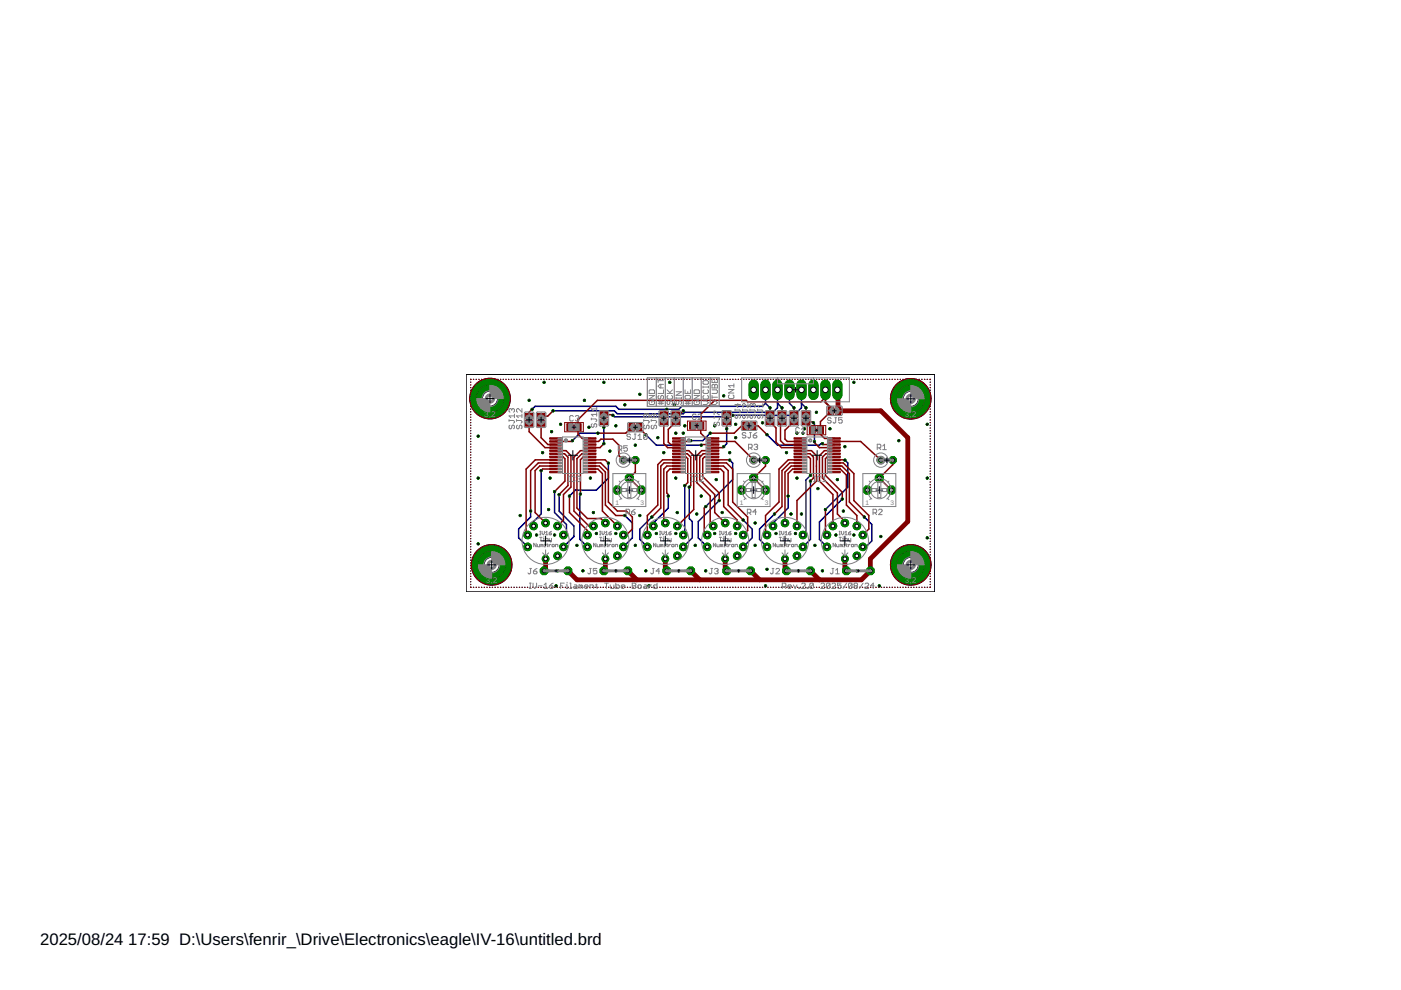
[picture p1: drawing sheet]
<svg xmlns="http://www.w3.org/2000/svg" width="297mm" height="210mm" viewBox="0 0 297 210" stroke-linecap="round" stroke-linejoin="round" font-family="sans-serif">
<defs><g id="words">
<g font-size="3.5">
<text x="8.5" y="200.4">2025/08/24</text>
<text x="27.2" y="200.4">17:59 D:\Users\fenrir_\Drive\Electronics\eagle\IV-16\untitled.brd</text>
</g>
<g font-size="1.8" fill="#808080">
<text x="102.6" y="88.3">3,2</text>
<text x="191.8" y="88.4">3,2</text>
<text x="131.2" y="98.2">680</text>
<text x="103" y="123.6">3,2</text>
<text x="191.8" y="123.6">3,2</text>
</g>
<g font-size="1.4" fill="#808080">
<text x="130.5" y="107.1">1</text>
<text x="135.8" y="107.1">3</text>
<text x="156.9" y="107.1">1</text>
<text x="162.1" y="107.1">3</text>
<text x="183.5" y="107.1">1</text>
<text x="188.8" y="107.1">3</text>
</g>
</g></defs>
<g fill="#000080" stroke="#000080" stroke-width=".21">
<path d="M101.1 116.8a4.3 4.3 0 0 1 6.8 .7 4.3 4.3 0 0 1-2.5 6.4 4.3 4.3 0 0 1-5.5-4.1h1.3a3 3 0 0 1 4.4-2.8 3 3 0 0 1 .5 5.2 3 3 0 0 1-4.9-2v-.4h-1.3a4.3 4.3 0 0 1 1.2-3z" fill-rule="evenodd"/>
<path d="M189.9 81.6a4.3 4.3 0 0 1 6.9 .7 4.3 4.3 0 0 1-2.5 6.4 4.3 4.3 0 0 1-5.5-4.1h1.3a3.1 3.1 0 0 1 4.5-2.6 3.1 3.1 0 0 1 .2 5.2 3.1 3.1 0 0 1-4.7-2.2v-.4h-1.3a4.4 4.4 0 0 1 1.1-3z" fill-rule="evenodd"/>
<path d="M100.7 81.6a4.3 4.3 0 0 1 6.9 .7 4.3 4.3 0 0 1-2.6 6.4 4.3 4.3 0 0 1-5.4-4.2h1.2a3.1 3.1 0 0 1 4.4-2.8 3.1 3.1 0 0 1 .5 5.2 3.1 3.1 0 0 1-4.8-1.9l-.1-.5h-1.2a4.5 4.5 0 0 1 1.1-2.9z" fill-rule="evenodd"/>
<path d="M189.9 116.8a4.3 4.3 0 0 1 6.9 .7 4.3 4.3 0 0 1-2.5 6.4 4.3 4.3 0 0 1-5.5-4.1h1.3a3.1 3.1 0 0 1 4.5-2.6 3.1 3.1 0 0 1 .2 5.2 3.1 3.1 0 0 1-4.7-2.2v-.4h-1.3a4.3 4.3 0 0 1 1.1-3z" fill-rule="evenodd"/>
</g>
<g fill="none" stroke="#000080" stroke-width=".25">
<path d="M99.8 81v.1M99.8 81.6h.1M99.8 82.1v.1M99.8 82.7v.1M99.8 83.3v.1M99.8 83.9h.1M99.8 84.4v.1M99.8 85v.1M99.8 85.6h.1M99.8 86.1v.1M99.8 86.7v.1M99.8 87.3v.1"/>
<path d="M99.8 87.9h.1M99.8 88.4v.1M99.8 89v.1M99.8 89.6h.1M99.8 90.1v.1M99.8 90.7v.1M99.8 91.3v.1M99.8 91.9h.1M99.8 92.4v.1M99.8 93v.1M99.8 93.6h.1M99.8 94.1v.1"/>
<path d="M99.8 94.7v.1M99.8 95.3v.1M99.8 95.9h.1M99.8 96.4v.1M99.8 97v.1M99.8 97.6h.1M99.8 98.1v.1M99.8 98.7v.1M99.8 99.3v.1M99.8 99.9h.1M99.9 80.4l-.1 .1M100.4 80.4h.1"/>
<path d="M100.9 80.4h.1M101.5 80.4h.1M102.1 80.4h.1M102.7 80.4h.1M103.2 80.4h.1M103.8 80.4h.1M104.4 80.4h.1M104.9 80.4h.1M105.5 80.4h.1M106.1 80.4h.1M106.7 80.4h.1M107.3 80.4h.1"/>
<path d="M107.8 80.4h.1M108.4 80.4h.1M109 80.4h.1M109.5 80.4h.1M110.1 80.4h.1M110.7 80.4h.1M111.3 80.4h.1M111.8 80.4h.1M112.4 80.4h.1M113 80.4h.1M113.5 80.4h.1M114.1 80.4h.1"/>
<path d="M114.7 80.4h.1M115.3 80.4h.1M115.8 80.4h.1M116.4 80.4h.1M117 80.4h.1M117.6 80.4h.1M118.1 80.4h.1M118.7 80.4h.1M119.3 80.4h.1M119.8 80.4h.1M120.4 80.4h.1M121 80.4h.1"/>
<path d="M121.6 80.4h.1M122.1 80.4h.1M122.7 80.4h.1M123.3 80.4h.1M123.8 80.4h.1M124.4 80.4h.1M125 80.4h.1M125.6 80.4h.1M126.2 80.4h.1M126.7 80.4h.1M127.3 80.4h.1M127.9 80.4h.1"/>
<path d="M128.4 80.4h.1M129 80.4h.1M129.6 80.4h.1M130.2 80.4h.1M130.7 80.4h.1M131.3 80.4h.1M131.9 80.4h.1M132.4 80.4h.1M133 80.4h.1M133.6 80.4h.1M134.2 80.4h.1M134.7 80.4h.1"/>
<path d="M135.3 80.4h.1M135.9 80.4h.1M136.5 80.4h.1M137 80.4h.1M137.6 80.4h.1M138.2 80.4h.1M138.7 80.4h.1M139.3 80.4h.1M139.9 80.4h.1M140.5 80.4h.1M141 80.4h.1M141.6 80.4h.1"/>
<path d="M142.2 80.4h.1M142.7 80.4h.1M143.3 80.4h.1M143.9 80.4h.1M144.5 80.4h.1M145 80.4h.1M145.6 80.4h.1M146.2 80.4h.1M146.8 80.4h.1M147.3 80.4h.1M147.9 80.4h.1M148.5 80.4h.1"/>
<path d="M149.1 80.4h.1M149.6 80.4h.1M150.2 80.4h.1M150.8 80.4h.1M151.3 80.4h.1M151.9 80.4h.1M152.5 80.4h.1M153.1 80.4h.1M153.6 80.4h.1M154.2 80.4h.1M154.8 80.4h.1M155.3 80.4h.1"/>
<path d="M155.9 80.4h.1M156.5 80.4h.1M157.1 80.4h.1M157.6 80.4h.1M158.2 80.4h.1M158.8 80.4h.1M159.4 80.4h.1M159.9 80.4h.1M160.5 80.4h.1M161.1 80.4h.1M161.6 80.4h.1M162.2 80.4h.1"/>
<path d="M162.8 80.4h.1M163.4 80.4h.1M163.9 80.4h.1M164.5 80.4h.1M165.1 80.4h.1M165.7 80.4h.1M166.2 80.4h.1M166.8 80.4h.1M167.4 80.4h.1M168 80.4h.1M168.5 80.4h.1M169.1 80.4h.1"/>
<path d="M169.7 80.4h.1M170.2 80.4h.1M170.8 80.4h.1M171.4 80.4h.1M172 80.4h.1M172.5 80.4h.1M173.1 80.4h.1M173.7 80.4h.1M174.2 80.4h.1M174.8 80.4h.1M175.4 80.4h.1M176 80.4h.1"/>
<path d="M176.6 80.4h.1M177.1 80.4h.1M177.7 80.4h.1M178.3 80.4h.1M178.8 80.4h.1M179.4 80.4h.1M180 80.4h.1M180.6 80.4h.1M181.1 80.4h.1M181.7 80.4h.1M182.3 80.4h.1M182.8 80.4h.1"/>
<path d="M183.4 80.4h.1M184 80.4h.1M184.6 80.4h.1M185.1 80.4h.1M185.7 80.4h.1M186.3 80.4h.1M186.9 80.4h.1M187.4 80.4h.1M188 80.4h.1M188.6 80.4h.1M189.1 80.4h.1M189.7 80.4h.1"/>
<path d="M190.3 80.4h.1M190.9 80.4h.1M191.4 80.4h.1M192 80.4h.1M192.6 80.4h.1M193.1 80.4h.1M193.7 80.4h.1M194.3 80.4h.1M194.9 80.4h.1M195.4 80.4h.1M196 80.4h.1M196.6 80.4h.1"/>
<path d="M197.2 80.4v.1M197.2 81v.1M197.2 81.6h.1M197.2 82.1v.1M197.2 82.7v.1M197.2 83.3v.1M197.2 83.9h.1M197.2 84.4v.1M197.2 85v.1M197.2 85.6h.1M197.2 86.1v.1M197.2 86.7v.1"/>
<path d="M197.2 87.3v.1M197.2 87.9h.1M197.2 88.4v.1M197.2 89v.1M197.2 89.6h.1M197.2 90.1v.1M197.2 90.7v.1M197.2 91.3v.1M197.2 91.9h.1M197.2 92.4v.1M197.2 93v.1M197.2 93.6h.1"/>
<path d="M197.2 94.1v.1M197.2 94.7v.1M197.2 95.3v.1M197.2 95.9h.1M197.2 96.4v.1M197.2 97v.1M197.2 97.6h.1M197.2 98.1v.1M197.2 98.7v.1M197.2 99.3v.1M197.2 99.9h.1M99.8 100.4v.1"/>
<path d="M99.8 101v.1M99.8 101.6v.1M99.8 102.2h.1M99.8 102.7v.1M99.8 103.3v.1M99.8 103.9h.1M99.8 104.5h.1M99.8 105v.1M99.8 105.6v.1M99.8 106.2h.1M99.8 106.7v.1M99.8 107.3v.1"/>
<path d="M99.8 107.9h.1M99.8 108.5h.1M99.8 109v.1M99.8 109.6v.1M99.8 110.2h.1M99.8 110.7v.1M99.8 111.3v.1M99.8 111.9v.1M99.8 112.5h.1M99.8 113v.1M99.8 113.6v.1M99.8 114.2h.1"/>
<path d="M99.8 114.7v.1M99.8 115.3v.1M99.8 115.9v.1M99.8 116.5h.1M99.8 117v.1M99.8 117.6v.1M99.8 118.2h.1M99.8 118.7v.1M99.8 119.3v.1M99.8 119.9v.1M197.2 100.4v.1M197.2 101v.1"/>
<path d="M197.2 101.6v.1M197.2 102.2h.1M197.2 102.7v.1M197.2 103.3v.1M197.2 103.9h.1M197.2 104.5h.1M197.2 105v.1M197.2 105.6v.1M197.2 106.2h.1M197.2 106.7v.1M197.2 107.3v.1M197.2 107.9h.1"/>
<path d="M197.2 108.5h.1M197.2 109v.1M197.2 109.6v.1M197.2 110.2h.1M197.2 110.7v.1M197.2 111.3v.1M197.2 111.9v.1M197.2 112.5h.1M197.2 113v.1M197.2 113.6v.1M197.2 114.2h.1M197.2 114.7v.1"/>
<path d="M197.2 115.3v.1M197.2 115.9v.1M197.2 116.5h.1M197.2 117v.1M197.2 117.6v.1M197.2 118.2h.1M197.2 118.7v.1M197.2 119.3v.1M197.2 119.9v.1M99.8 120.5h.1M99.8 121v.1M99.8 121.6v.1"/>
<path d="M99.8 122.2h.1M99.8 122.7v.1M99.8 123.3v.1M99.8 123.9v.1M99.8 124.5h.1M100.4 124.5h.1M100.9 124.5h.1M101.5 124.5h.1M102.1 124.5h.1M102.7 124.5h.1M103.2 124.5h.1M103.8 124.5h.1"/>
<path d="M104.4 124.5h.1M104.9 124.5h.1M105.5 124.5h.1M106.1 124.5h.1M106.7 124.5h.1M107.3 124.5h.1M107.8 124.5h.1M108.4 124.5h.1M109 124.5h.1M109.5 124.5h.1M110.1 124.5h.1M110.7 124.5h.1"/>
<path d="M111.3 124.5h.1M111.8 124.5h.1M112.4 124.5h.1M113 124.5h.1M113.5 124.5h.1M114.1 124.5h.1M114.7 124.5h.1M115.3 124.5h.1M115.8 124.5h.1M116.4 124.5h.1M117 124.5h.1M117.6 124.5h.1"/>
<path d="M118.1 124.5h.1M118.7 124.5h.1M119.3 124.5h.1M119.8 124.5h.1M120.4 124.5h.1M121 124.5h.1M121.6 124.5h.1M122.1 124.5h.1M122.7 124.5h.1M123.3 124.5h.1M123.8 124.5h.1M124.4 124.5h.1"/>
<path d="M125 124.5h.1M125.6 124.5h.1M126.2 124.5h.1M126.7 124.5h.1M127.3 124.5h.1M127.9 124.5h.1M128.4 124.5h.1M129 124.5h.1M129.6 124.5h.1M130.2 124.5h.1M130.7 124.5h.1M131.3 124.5h.1"/>
<path d="M131.9 124.5h.1M132.4 124.5h.1M133 124.5h.1M133.6 124.5h.1M134.2 124.5h.1M134.7 124.5h.1M135.3 124.5h.1M135.9 124.5h.1M136.5 124.5h.1M137 124.5h.1M137.6 124.5h.1M138.2 124.5h.1"/>
<path d="M138.7 124.5h.1M139.3 124.5h.1M139.9 124.5h.1M140.5 124.5h.1M141 124.5h.1M141.6 124.5h.1M142.2 124.5h.1M142.7 124.5h.1M143.3 124.5h.1M143.9 124.5h.1M144.5 124.5h.1M145 124.5h.1"/>
<path d="M145.6 124.5h.1M146.2 124.5h.1M146.8 124.5h.1M147.3 124.5h.1M147.9 124.5h.1M148.5 124.5h.1M149.1 124.5h.1M149.6 124.5h.1M150.2 124.5h.1M150.8 124.5h.1M151.3 124.5h.1M151.9 124.5h.1"/>
<path d="M152.5 124.5h.1M153.1 124.5h.1M153.6 124.5h.1M154.2 124.5h.1M154.8 124.5h.1M155.3 124.5h.1M155.9 124.5h.1M156.5 124.5h.1M157.1 124.5h.1M157.6 124.5h.1M158.2 124.5h.1M158.8 124.5h.1"/>
<path d="M159.4 124.5h.1M159.9 124.5h.1M160.5 124.5h.1M161.1 124.5h.1M161.6 124.5h.1M162.2 124.5h.1M162.8 124.5h.1M163.4 124.5h.1M163.9 124.5h.1M164.5 124.5h.1M165.1 124.5h.1M165.7 124.5h.1"/>
<path d="M166.2 124.5h.1M166.8 124.5h.1M167.4 124.5h.1M168 124.5h.1M168.5 124.5h.1M169.1 124.5h.1M169.7 124.5h.1M170.2 124.5h.1M170.8 124.5h.1M171.4 124.5h.1M172 124.5h.1M172.5 124.5h.1"/>
<path d="M173.1 124.5h.1M173.7 124.5h.1M174.2 124.5h.1M174.8 124.5h.1M175.4 124.5h.1M176 124.5h.1M176.6 124.5h.1M177.1 124.5h.1M177.7 124.5h.1M178.3 124.5h.1M178.8 124.5h.1M179.4 124.5h.1"/>
<path d="M180 124.5h.1M180.6 124.5h.1M181.1 124.5h.1M181.7 124.5h.1M182.3 124.5h.1M182.8 124.5h.1M183.4 124.5h.1M184 124.5h.1M184.6 124.5h.1M185.1 124.5h.1M185.7 124.5h.1M186.3 124.5h.1"/>
<path d="M186.9 124.5h.1M187.4 124.5h.1M188 124.5h.1M188.6 124.5h.1M189.1 124.5h.1M189.7 124.5h.1M190.3 124.5h.1M190.9 124.5h.1M191.4 124.5h.1M192 124.5h.1M192.6 124.5h.1M193.1 124.5h.1"/>
<path d="M193.7 124.5h.1M194.3 124.5h.1M194.9 124.5h.1M195.4 124.5h.1M196 124.5h.1M196.6 124.5h.1M197.2 124.5h.1M197.2 120.5h.1M197.2 121v.1M197.2 121.6v.1M197.2 122.2h.1M197.2 122.7v.1"/>
<path d="M197.2 123.3v.1M197.2 123.9v.1"/>
</g>
<g fill="none" stroke="#000080" stroke-width=".32">
<path d="M114.7 99.8v9.2l-1.6 1.6v.9M117.3 87.1h13l.6 .6h14l.3-.3M126.8 91.8h-3.8l-1.6 1.6M128 90.6v3.5M129 98.2v3.2l-2.6 2.5h-4.4l-1.3 1.3M136.9 92.2l2.2 2.2h9.6M144.9 87.1l.3 .3M150.6 91.8l-1.6 1.6h-2.5M154.1 90.9v3.2l-.7 .6M154.7 97.6l.6 .6v3.5l-5.7 5.7M162.3 85.5l1 1M162.3 82.7v2.8"/>
<path d="M162.3 85.5l-.6 .6h-17.2l-.6 .7h-12.7l-.6-.7h-17.1l-.7 .7M162.6 92.2l2.2 2.2h8.9l.4-.3h.3M164.8 85.5l1 1M164.8 82.7v3.8l-.9 .9h-18.7M167.4 82.7v2.8l.9 1M169.9 85.5l1 1M169.9 82.7v3.8l-1.6 1.6h-13l-.3 .3h-24.7l-.4-.3M172.5 89.6l.2 .2v3.8M179.1 97.6l.7 .6v5.1l-4.8 4.7M112.5 108.4v1.2l-2.5 2.6v1.8l1.9 2M117.6 104.2v4.5l2.5 2.5v1.6l-.6 .6M118.5 104.9v3.5l3.2 3.1v2.2l-2.2 2.3"/>
<path d="M123.1 104.8l-.1 9.6 1.5 1.6M132.5 109.3l1.6 1.6v3.1l-1.9 2M138.2 109.6l-2.5 2.6v2.2l1.5 1.6M141.7 105.2v2.5l-3.2 3.2v.6M145.2 103v10.1l-.3 .3M146.1 103.3v6.6l.7 .7v3.4l-1.9 2M152.5 106.1l-4.5 4.5v3.4l1.9 2M157.6 110.3l1.9 1.9v1.8l-1.9 2M164.2 109l-3.2 3.2v2.2l1.6 1.6M167.1 105.2v2.5l-3.2 3.2v.6M171.8 100.8l-.9 .9v11.1l-.7 .6M171.8 102v12.4l-1.6 1.6"/>
<path d="M178.6 105.8l-4.9 4.9v3.7l1.6 1.6M183.3 109.6l1.5 1.6v3.5l-1.2 1.3h-.7"/>
</g>
<circle cx="179.1" cy="118.5" r=".72" fill="#008000" stroke="#008000" stroke-width=".21"/>
<circle cx="179.1" cy="118.5" r=".4" fill="#fff" stroke="#000" stroke-width=".21"/>
<circle cx="179.1" cy="110.9" r=".8" fill="#008000" stroke="#008000" stroke-width=".21"/>
<circle cx="179.1" cy="110.9" r=".4" fill="#fff" stroke="#000" stroke-width=".21"/>
<circle cx="182.9" cy="113.4" r=".8" fill="#008000" stroke="#008000" stroke-width=".21"/>
<circle cx="182.9" cy="113.4" r=".4" fill="#fff" stroke="#000" stroke-width=".21"/>
<circle cx="181.7" cy="111.5" r=".8" fill="#008000" stroke="#008000" stroke-width=".21"/>
<circle cx="181.7" cy="111.5" r=".4" fill="#fff" stroke="#000" stroke-width=".21"/>
<circle cx="182.9" cy="116" r=".8" fill="#008000" stroke="#008000" stroke-width=".21"/>
<circle cx="182.9" cy="116" r=".4" fill="#fff" stroke="#000" stroke-width=".21"/>
<circle cx="181.7" cy="117.9" r=".8" fill="#008000" stroke="#008000" stroke-width=".21"/>
<circle cx="181.7" cy="117.9" r=".4" fill="#fff" stroke="#000" stroke-width=".21"/>
<circle cx="175.3" cy="116" r=".8" fill="#008000" stroke="#008000" stroke-width=".21"/>
<circle cx="175.3" cy="116" r=".4" fill="#fff" stroke="#000" stroke-width=".21"/>
<circle cx="175.3" cy="113.4" r=".8" fill="#008000" stroke="#008000" stroke-width=".21"/>
<circle cx="175.3" cy="113.4" r=".4" fill="#fff" stroke="#000" stroke-width=".21"/>
<circle cx="176.6" cy="111.5" r=".8" fill="#008000" stroke="#008000" stroke-width=".21"/>
<circle cx="176.6" cy="111.5" r=".4" fill="#fff" stroke="#000" stroke-width=".21"/>
<circle cx="166.4" cy="118.5" r=".72" fill="#008000" stroke="#008000" stroke-width=".21"/>
<circle cx="166.4" cy="118.5" r=".4" fill="#fff" stroke="#000" stroke-width=".21"/>
<circle cx="166.4" cy="110.9" r=".8" fill="#008000" stroke="#008000" stroke-width=".21"/>
<circle cx="166.4" cy="110.9" r=".4" fill="#fff" stroke="#000" stroke-width=".21"/>
<circle cx="170.2" cy="113.4" r=".8" fill="#008000" stroke="#008000" stroke-width=".21"/>
<circle cx="170.2" cy="113.4" r=".4" fill="#fff" stroke="#000" stroke-width=".21"/>
<circle cx="169" cy="111.5" r=".8" fill="#008000" stroke="#008000" stroke-width=".21"/>
<circle cx="169" cy="111.5" r=".4" fill="#fff" stroke="#000" stroke-width=".21"/>
<circle cx="170.2" cy="116" r=".8" fill="#008000" stroke="#008000" stroke-width=".21"/>
<circle cx="170.2" cy="116" r=".4" fill="#fff" stroke="#000" stroke-width=".21"/>
<circle cx="169" cy="117.9" r=".8" fill="#008000" stroke="#008000" stroke-width=".21"/>
<circle cx="169" cy="117.9" r=".4" fill="#fff" stroke="#000" stroke-width=".21"/>
<circle cx="162.6" cy="116" r=".8" fill="#008000" stroke="#008000" stroke-width=".21"/>
<circle cx="162.6" cy="116" r=".4" fill="#fff" stroke="#000" stroke-width=".21"/>
<circle cx="162.6" cy="113.4" r=".8" fill="#008000" stroke="#008000" stroke-width=".21"/>
<circle cx="162.6" cy="113.4" r=".4" fill="#fff" stroke="#000" stroke-width=".21"/>
<circle cx="163.9" cy="111.5" r=".8" fill="#008000" stroke="#008000" stroke-width=".21"/>
<circle cx="163.9" cy="111.5" r=".4" fill="#fff" stroke="#000" stroke-width=".21"/>
<circle cx="153.8" cy="118.5" r=".72" fill="#008000" stroke="#008000" stroke-width=".21"/>
<circle cx="153.8" cy="118.5" r=".4" fill="#fff" stroke="#000" stroke-width=".21"/>
<circle cx="153.8" cy="110.9" r=".8" fill="#008000" stroke="#008000" stroke-width=".21"/>
<circle cx="153.8" cy="110.9" r=".4" fill="#fff" stroke="#000" stroke-width=".21"/>
<circle cx="157.6" cy="113.4" r=".8" fill="#008000" stroke="#008000" stroke-width=".21"/>
<circle cx="157.6" cy="113.4" r=".4" fill="#fff" stroke="#000" stroke-width=".21"/>
<circle cx="156.3" cy="111.5" r=".8" fill="#008000" stroke="#008000" stroke-width=".21"/>
<circle cx="156.3" cy="111.5" r=".4" fill="#fff" stroke="#000" stroke-width=".21"/>
<circle cx="157.6" cy="116" r=".8" fill="#008000" stroke="#008000" stroke-width=".21"/>
<circle cx="157.6" cy="116" r=".4" fill="#fff" stroke="#000" stroke-width=".21"/>
<circle cx="156.3" cy="117.9" r=".8" fill="#008000" stroke="#008000" stroke-width=".21"/>
<circle cx="156.3" cy="117.9" r=".4" fill="#fff" stroke="#000" stroke-width=".21"/>
<circle cx="149.9" cy="116" r=".8" fill="#008000" stroke="#008000" stroke-width=".21"/>
<circle cx="149.9" cy="116" r=".4" fill="#fff" stroke="#000" stroke-width=".21"/>
<circle cx="149.9" cy="113.4" r=".8" fill="#008000" stroke="#008000" stroke-width=".21"/>
<circle cx="149.9" cy="113.4" r=".4" fill="#fff" stroke="#000" stroke-width=".21"/>
<circle cx="151.2" cy="111.5" r=".8" fill="#008000" stroke="#008000" stroke-width=".21"/>
<circle cx="151.2" cy="111.5" r=".4" fill="#fff" stroke="#000" stroke-width=".21"/>
<circle cx="141.1" cy="118.5" r=".72" fill="#008000" stroke="#008000" stroke-width=".21"/>
<circle cx="141.1" cy="118.5" r=".4" fill="#fff" stroke="#000" stroke-width=".21"/>
<circle cx="141.1" cy="110.9" r=".8" fill="#008000" stroke="#008000" stroke-width=".21"/>
<circle cx="141.1" cy="110.9" r=".4" fill="#fff" stroke="#000" stroke-width=".21"/>
<circle cx="144.9" cy="113.4" r=".8" fill="#008000" stroke="#008000" stroke-width=".21"/>
<circle cx="144.9" cy="113.4" r=".4" fill="#fff" stroke="#000" stroke-width=".21"/>
<circle cx="143.6" cy="111.5" r=".8" fill="#008000" stroke="#008000" stroke-width=".21"/>
<circle cx="143.6" cy="111.5" r=".4" fill="#fff" stroke="#000" stroke-width=".21"/>
<circle cx="144.9" cy="116" r=".8" fill="#008000" stroke="#008000" stroke-width=".21"/>
<circle cx="144.9" cy="116" r=".4" fill="#fff" stroke="#000" stroke-width=".21"/>
<circle cx="143.6" cy="117.9" r=".8" fill="#008000" stroke="#008000" stroke-width=".21"/>
<circle cx="143.6" cy="117.9" r=".4" fill="#fff" stroke="#000" stroke-width=".21"/>
<circle cx="137.2" cy="116" r=".8" fill="#008000" stroke="#008000" stroke-width=".21"/>
<circle cx="137.2" cy="116" r=".4" fill="#fff" stroke="#000" stroke-width=".21"/>
<circle cx="137.2" cy="113.4" r=".8" fill="#008000" stroke="#008000" stroke-width=".21"/>
<circle cx="137.2" cy="113.4" r=".4" fill="#fff" stroke="#000" stroke-width=".21"/>
<circle cx="138.5" cy="111.5" r=".8" fill="#008000" stroke="#008000" stroke-width=".21"/>
<circle cx="138.5" cy="111.5" r=".4" fill="#fff" stroke="#000" stroke-width=".21"/>
<circle cx="128.4" cy="118.5" r=".72" fill="#008000" stroke="#008000" stroke-width=".21"/>
<circle cx="128.4" cy="118.5" r=".4" fill="#fff" stroke="#000" stroke-width=".21"/>
<circle cx="128.4" cy="110.9" r=".8" fill="#008000" stroke="#008000" stroke-width=".21"/>
<circle cx="128.4" cy="110.9" r=".4" fill="#fff" stroke="#000" stroke-width=".21"/>
<circle cx="132.2" cy="113.4" r=".8" fill="#008000" stroke="#008000" stroke-width=".21"/>
<circle cx="132.2" cy="113.4" r=".4" fill="#fff" stroke="#000" stroke-width=".21"/>
<circle cx="130.9" cy="111.5" r=".8" fill="#008000" stroke="#008000" stroke-width=".21"/>
<circle cx="130.9" cy="111.5" r=".4" fill="#fff" stroke="#000" stroke-width=".21"/>
<circle cx="132.2" cy="116" r=".8" fill="#008000" stroke="#008000" stroke-width=".21"/>
<circle cx="132.2" cy="116" r=".4" fill="#fff" stroke="#000" stroke-width=".21"/>
<circle cx="130.9" cy="117.9" r=".8" fill="#008000" stroke="#008000" stroke-width=".21"/>
<circle cx="130.9" cy="117.9" r=".4" fill="#fff" stroke="#000" stroke-width=".21"/>
<circle cx="124.5" cy="116" r=".8" fill="#008000" stroke="#008000" stroke-width=".21"/>
<circle cx="124.5" cy="116" r=".4" fill="#fff" stroke="#000" stroke-width=".21"/>
<circle cx="124.5" cy="113.4" r=".8" fill="#008000" stroke="#008000" stroke-width=".21"/>
<circle cx="124.5" cy="113.4" r=".4" fill="#fff" stroke="#000" stroke-width=".21"/>
<circle cx="125.8" cy="111.5" r=".8" fill="#008000" stroke="#008000" stroke-width=".21"/>
<circle cx="125.8" cy="111.5" r=".4" fill="#fff" stroke="#000" stroke-width=".21"/>
<circle cx="115.7" cy="118.5" r=".72" fill="#008000" stroke="#008000" stroke-width=".21"/>
<circle cx="115.7" cy="118.5" r=".4" fill="#fff" stroke="#000" stroke-width=".21"/>
<circle cx="115.7" cy="110.9" r=".8" fill="#008000" stroke="#008000" stroke-width=".21"/>
<circle cx="115.7" cy="110.9" r=".4" fill="#fff" stroke="#000" stroke-width=".21"/>
<circle cx="119.5" cy="113.4" r=".8" fill="#008000" stroke="#008000" stroke-width=".21"/>
<circle cx="119.5" cy="113.4" r=".4" fill="#fff" stroke="#000" stroke-width=".21"/>
<circle cx="118.2" cy="111.5" r=".8" fill="#008000" stroke="#008000" stroke-width=".21"/>
<circle cx="118.2" cy="111.5" r=".4" fill="#fff" stroke="#000" stroke-width=".21"/>
<circle cx="119.5" cy="116" r=".8" fill="#008000" stroke="#008000" stroke-width=".21"/>
<circle cx="119.5" cy="116" r=".4" fill="#fff" stroke="#000" stroke-width=".21"/>
<circle cx="118.2" cy="117.9" r=".8" fill="#008000" stroke="#008000" stroke-width=".21"/>
<circle cx="118.2" cy="117.9" r=".4" fill="#fff" stroke="#000" stroke-width=".21"/>
<circle cx="111.9" cy="116" r=".8" fill="#008000" stroke="#008000" stroke-width=".21"/>
<circle cx="111.9" cy="116" r=".4" fill="#fff" stroke="#000" stroke-width=".21"/>
<circle cx="111.9" cy="113.4" r=".8" fill="#008000" stroke="#008000" stroke-width=".21"/>
<circle cx="111.9" cy="113.4" r=".4" fill="#fff" stroke="#000" stroke-width=".21"/>
<circle cx="113.1" cy="111.5" r=".8" fill="#008000" stroke="#008000" stroke-width=".21"/>
<circle cx="113.1" cy="111.5" r=".4" fill="#fff" stroke="#000" stroke-width=".21"/>
<path d="M159.8 81.6v2.1" fill="none" stroke="#008000" stroke-width="2.2"/>
<circle cx="159.8" cy="82.7" r=".59" fill="#fff" stroke="#000" stroke-width=".21"/>
<path d="M162.3 81.6v2.1" fill="none" stroke="#008000" stroke-width="2.2"/>
<circle cx="162.3" cy="82.7" r=".59" fill="#fff" stroke="#000" stroke-width=".21"/>
<path d="M164.8 81.6v2.1" fill="none" stroke="#008000" stroke-width="2.2"/>
<circle cx="164.8" cy="82.7" r=".59" fill="#fff" stroke="#000" stroke-width=".21"/>
<path d="M167.4 81.6v2.1" fill="none" stroke="#008000" stroke-width="2.2"/>
<circle cx="167.4" cy="82.7" r=".59" fill="#fff" stroke="#000" stroke-width=".21"/>
<path d="M169.9 81.6v2.1" fill="none" stroke="#008000" stroke-width="2.2"/>
<circle cx="169.9" cy="82.7" r=".59" fill="#fff" stroke="#000" stroke-width=".21"/>
<path d="M172.5 81.6v2.1" fill="none" stroke="#008000" stroke-width="2.2"/>
<circle cx="172.5" cy="82.7" r=".59" fill="#fff" stroke="#000" stroke-width=".21"/>
<path d="M175 81.6v2.1" fill="none" stroke="#008000" stroke-width="2.2"/>
<circle cx="175" cy="82.7" r=".59" fill="#fff" stroke="#000" stroke-width=".21"/>
<path d="M177.5 81.6v2.1" fill="none" stroke="#008000" stroke-width="2.2"/>
<circle cx="177.5" cy="82.7" r=".59" fill="#fff" stroke="#000" stroke-width=".21"/>
<circle cx="104.2" cy="119.8" r="2.92" fill="#008000" stroke="#008000" stroke-width=".21"/>
<circle cx="104.2" cy="119.8" r="1.61" fill="#fff" stroke="#000" stroke-width=".21"/>
<circle cx="193.1" cy="84.6" r="2.92" fill="#008000" stroke="#008000" stroke-width=".21"/>
<circle cx="193.1" cy="84.6" r="1.61" fill="#fff" stroke="#000" stroke-width=".21"/>
<circle cx="103.9" cy="84.5" r="2.92" fill="#008000" stroke="#008000" stroke-width=".21"/>
<circle cx="103.9" cy="84.5" r="1.61" fill="#fff" stroke="#000" stroke-width=".21"/>
<circle cx="193.1" cy="119.8" r="2.92" fill="#008000" stroke="#008000" stroke-width=".21"/>
<circle cx="193.1" cy="119.8" r="1.61" fill="#fff" stroke="#000" stroke-width=".21"/>
<circle cx="186.8" cy="97.6" r=".8" fill="#008000" stroke="#008000" stroke-width=".21"/>
<circle cx="186.8" cy="97.6" r=".4" fill="#fff" stroke="#000" stroke-width=".21"/>
<circle cx="189.3" cy="97.6" r=".8" fill="#008000" stroke="#008000" stroke-width=".21"/>
<circle cx="189.3" cy="97.6" r=".4" fill="#fff" stroke="#000" stroke-width=".21"/>
<circle cx="179.5" cy="121" r=".87" fill="#008000" stroke="#008000" stroke-width=".21"/>
<circle cx="179.5" cy="121" r=".4" fill="#fff" stroke="#000" stroke-width=".21"/>
<circle cx="184.5" cy="121" r=".87" fill="#008000" stroke="#008000" stroke-width=".21"/>
<circle cx="184.5" cy="121" r=".4" fill="#fff" stroke="#000" stroke-width=".21"/>
<circle cx="166.8" cy="121" r=".87" fill="#008000" stroke="#008000" stroke-width=".21"/>
<circle cx="166.8" cy="121" r=".4" fill="#fff" stroke="#000" stroke-width=".21"/>
<circle cx="171.8" cy="121" r=".87" fill="#008000" stroke="#008000" stroke-width=".21"/>
<circle cx="171.8" cy="121" r=".4" fill="#fff" stroke="#000" stroke-width=".21"/>
<circle cx="154.1" cy="121" r=".87" fill="#008000" stroke="#008000" stroke-width=".21"/>
<circle cx="154.1" cy="121" r=".4" fill="#fff" stroke="#000" stroke-width=".21"/>
<circle cx="159.2" cy="121" r=".87" fill="#008000" stroke="#008000" stroke-width=".21"/>
<circle cx="159.2" cy="121" r=".4" fill="#fff" stroke="#000" stroke-width=".21"/>
<circle cx="141.4" cy="121" r=".87" fill="#008000" stroke="#008000" stroke-width=".21"/>
<circle cx="141.4" cy="121" r=".4" fill="#fff" stroke="#000" stroke-width=".21"/>
<circle cx="146.5" cy="121" r=".87" fill="#008000" stroke="#008000" stroke-width=".21"/>
<circle cx="146.5" cy="121" r=".4" fill="#fff" stroke="#000" stroke-width=".21"/>
<circle cx="128" cy="121" r=".87" fill="#008000" stroke="#008000" stroke-width=".21"/>
<circle cx="128" cy="121" r=".4" fill="#fff" stroke="#000" stroke-width=".21"/>
<circle cx="133.1" cy="121" r=".87" fill="#008000" stroke="#008000" stroke-width=".21"/>
<circle cx="133.1" cy="121" r=".4" fill="#fff" stroke="#000" stroke-width=".21"/>
<circle cx="115.4" cy="121" r=".87" fill="#008000" stroke="#008000" stroke-width=".21"/>
<circle cx="115.4" cy="121" r=".4" fill="#fff" stroke="#000" stroke-width=".21"/>
<circle cx="120.4" cy="121" r=".87" fill="#008000" stroke="#008000" stroke-width=".21"/>
<circle cx="120.4" cy="121" r=".4" fill="#fff" stroke="#000" stroke-width=".21"/>
<circle cx="189" cy="103.9" r=".92" fill="#008000" stroke="#008000" stroke-width=".21"/>
<circle cx="189" cy="103.9" r=".4" fill="#fff" stroke="#000" stroke-width=".21"/>
<circle cx="183.9" cy="103.9" r=".92" fill="#008000" stroke="#008000" stroke-width=".21"/>
<circle cx="183.9" cy="103.9" r=".4" fill="#fff" stroke="#000" stroke-width=".21"/>
<circle cx="186.4" cy="101.4" r=".92" fill="#008000" stroke="#008000" stroke-width=".21"/>
<circle cx="186.4" cy="101.4" r=".4" fill="#fff" stroke="#000" stroke-width=".21"/>
<circle cx="159.8" cy="97.6" r=".8" fill="#008000" stroke="#008000" stroke-width=".21"/>
<circle cx="159.8" cy="97.6" r=".4" fill="#fff" stroke="#000" stroke-width=".21"/>
<circle cx="162.3" cy="97.6" r=".8" fill="#008000" stroke="#008000" stroke-width=".21"/>
<circle cx="162.3" cy="97.6" r=".4" fill="#fff" stroke="#000" stroke-width=".21"/>
<circle cx="162.3" cy="103.9" r=".92" fill="#008000" stroke="#008000" stroke-width=".21"/>
<circle cx="162.3" cy="103.9" r=".4" fill="#fff" stroke="#000" stroke-width=".21"/>
<circle cx="157.2" cy="103.9" r=".92" fill="#008000" stroke="#008000" stroke-width=".21"/>
<circle cx="157.2" cy="103.9" r=".4" fill="#fff" stroke="#000" stroke-width=".21"/>
<circle cx="159.8" cy="101.4" r=".92" fill="#008000" stroke="#008000" stroke-width=".21"/>
<circle cx="159.8" cy="101.4" r=".4" fill="#fff" stroke="#000" stroke-width=".21"/>
<circle cx="132.2" cy="97.6" r=".8" fill="#008000" stroke="#008000" stroke-width=".21"/>
<circle cx="132.2" cy="97.6" r=".4" fill="#fff" stroke="#000" stroke-width=".21"/>
<circle cx="134.7" cy="97.6" r=".8" fill="#008000" stroke="#008000" stroke-width=".21"/>
<circle cx="134.7" cy="97.6" r=".4" fill="#fff" stroke="#000" stroke-width=".21"/>
<circle cx="136" cy="103.9" r=".92" fill="#008000" stroke="#008000" stroke-width=".21"/>
<circle cx="136" cy="103.9" r=".4" fill="#fff" stroke="#000" stroke-width=".21"/>
<circle cx="130.9" cy="103.9" r=".92" fill="#008000" stroke="#008000" stroke-width=".21"/>
<circle cx="130.9" cy="103.9" r=".4" fill="#fff" stroke="#000" stroke-width=".21"/>
<circle cx="133.4" cy="101.4" r=".92" fill="#008000" stroke="#008000" stroke-width=".21"/>
<circle cx="133.4" cy="101.4" r=".4" fill="#fff" stroke="#000" stroke-width=".21"/>
<circle cx="101.4" cy="92.5" r=".23" fill="#008000" stroke="#008000" stroke-width=".21"/>
<circle cx="101.4" cy="92.5" r=".15" fill="#fff" stroke="#000" stroke-width=".21"/>
<circle cx="101.4" cy="101.4" r=".23" fill="#008000" stroke="#008000" stroke-width=".21"/>
<circle cx="101.4" cy="101.4" r=".15" fill="#fff" stroke="#000" stroke-width=".21"/>
<circle cx="101.4" cy="115.3" r=".23" fill="#008000" stroke="#008000" stroke-width=".21"/>
<circle cx="101.4" cy="115.3" r=".15" fill="#fff" stroke="#000" stroke-width=".21"/>
<circle cx="115.4" cy="81.1" r=".23" fill="#008000" stroke="#008000" stroke-width=".21"/>
<circle cx="115.4" cy="81.1" r=".15" fill="#fff" stroke="#000" stroke-width=".21"/>
<circle cx="142" cy="81.1" r=".23" fill="#008000" stroke="#008000" stroke-width=".21"/>
<circle cx="142" cy="81.1" r=".15" fill="#fff" stroke="#000" stroke-width=".21"/>
<circle cx="128" cy="81.1" r=".23" fill="#008000" stroke="#008000" stroke-width=".21"/>
<circle cx="128" cy="81.1" r=".15" fill="#fff" stroke="#000" stroke-width=".21"/>
<circle cx="117.9" cy="124.2" r=".23" fill="#008000" stroke="#008000" stroke-width=".21"/>
<circle cx="117.9" cy="124.2" r=".15" fill="#fff" stroke="#000" stroke-width=".21"/>
<circle cx="137.6" cy="124.2" r=".23" fill="#008000" stroke="#008000" stroke-width=".21"/>
<circle cx="137.6" cy="124.2" r=".15" fill="#fff" stroke="#000" stroke-width=".21"/>
<circle cx="162.3" cy="124.2" r=".23" fill="#008000" stroke="#008000" stroke-width=".21"/>
<circle cx="162.3" cy="124.2" r=".15" fill="#fff" stroke="#000" stroke-width=".21"/>
<circle cx="186.4" cy="124.2" r=".23" fill="#008000" stroke="#008000" stroke-width=".21"/>
<circle cx="186.4" cy="124.2" r=".15" fill="#fff" stroke="#000" stroke-width=".21"/>
<circle cx="196.6" cy="114" r=".23" fill="#008000" stroke="#008000" stroke-width=".21"/>
<circle cx="196.6" cy="114" r=".15" fill="#fff" stroke="#000" stroke-width=".21"/>
<circle cx="196.6" cy="90" r=".23" fill="#008000" stroke="#008000" stroke-width=".21"/>
<circle cx="196.6" cy="90" r=".15" fill="#fff" stroke="#000" stroke-width=".21"/>
<circle cx="196.6" cy="101.4" r=".23" fill="#008000" stroke="#008000" stroke-width=".21"/>
<circle cx="196.6" cy="101.4" r=".15" fill="#fff" stroke="#000" stroke-width=".21"/>
<circle cx="116.9" cy="91.5" r=".23" fill="#008000" stroke="#008000" stroke-width=".21"/>
<circle cx="116.9" cy="91.5" r=".15" fill="#fff" stroke="#000" stroke-width=".21"/>
<circle cx="118.9" cy="90" r=".23" fill="#008000" stroke="#008000" stroke-width=".21"/>
<circle cx="118.9" cy="90" r=".15" fill="#fff" stroke="#000" stroke-width=".21"/>
<circle cx="143.3" cy="91.8" r=".23" fill="#008000" stroke="#008000" stroke-width=".21"/>
<circle cx="143.3" cy="91.8" r=".15" fill="#fff" stroke="#000" stroke-width=".21"/>
<circle cx="144.9" cy="91.8" r=".23" fill="#008000" stroke="#008000" stroke-width=".21"/>
<circle cx="144.9" cy="91.8" r=".15" fill="#fff" stroke="#000" stroke-width=".21"/>
<circle cx="145.2" cy="90.3" r=".23" fill="#008000" stroke="#008000" stroke-width=".21"/>
<circle cx="145.2" cy="90.3" r=".15" fill="#fff" stroke="#000" stroke-width=".21"/>
<circle cx="169" cy="91.8" r=".23" fill="#008000" stroke="#008000" stroke-width=".21"/>
<circle cx="169" cy="91.8" r=".15" fill="#fff" stroke="#000" stroke-width=".21"/>
<circle cx="170.2" cy="91.8" r=".23" fill="#008000" stroke="#008000" stroke-width=".21"/>
<circle cx="170.2" cy="91.8" r=".15" fill="#fff" stroke="#000" stroke-width=".21"/>
<circle cx="170.6" cy="90.9" r=".23" fill="#008000" stroke="#008000" stroke-width=".21"/>
<circle cx="170.6" cy="90.9" r=".15" fill="#fff" stroke="#000" stroke-width=".21"/>
<circle cx="173.1" cy="87.4" r=".23" fill="#008000" stroke="#008000" stroke-width=".21"/>
<circle cx="173.1" cy="87.4" r=".15" fill="#fff" stroke="#000" stroke-width=".21"/>
<circle cx="130.6" cy="90.3" r=".23" fill="#008000" stroke="#008000" stroke-width=".21"/>
<circle cx="130.6" cy="90.3" r=".15" fill="#fff" stroke="#000" stroke-width=".21"/>
<circle cx="134.7" cy="94.4" r=".23" fill="#008000" stroke="#008000" stroke-width=".21"/>
<circle cx="134.7" cy="94.4" r=".15" fill="#fff" stroke="#000" stroke-width=".21"/>
<circle cx="129.3" cy="95.7" r=".23" fill="#008000" stroke="#008000" stroke-width=".21"/>
<circle cx="129.3" cy="95.7" r=".15" fill="#fff" stroke="#000" stroke-width=".21"/>
<circle cx="154.7" cy="96" r=".23" fill="#008000" stroke="#008000" stroke-width=".21"/>
<circle cx="154.7" cy="96" r=".15" fill="#fff" stroke="#000" stroke-width=".21"/>
<circle cx="140.7" cy="96" r=".23" fill="#008000" stroke="#008000" stroke-width=".21"/>
<circle cx="140.7" cy="96" r=".15" fill="#fff" stroke="#000" stroke-width=".21"/>
<circle cx="143.3" cy="101.4" r=".23" fill="#008000" stroke="#008000" stroke-width=".21"/>
<circle cx="143.3" cy="101.4" r=".15" fill="#fff" stroke="#000" stroke-width=".21"/>
<circle cx="166.8" cy="96" r=".23" fill="#008000" stroke="#008000" stroke-width=".21"/>
<circle cx="166.8" cy="96" r=".15" fill="#fff" stroke="#000" stroke-width=".21"/>
<circle cx="179.1" cy="94.7" r=".23" fill="#008000" stroke="#008000" stroke-width=".21"/>
<circle cx="179.1" cy="94.7" r=".15" fill="#fff" stroke="#000" stroke-width=".21"/>
<circle cx="176" cy="90.9" r=".23" fill="#008000" stroke="#008000" stroke-width=".21"/>
<circle cx="176" cy="90.9" r=".15" fill="#fff" stroke="#000" stroke-width=".21"/>
<circle cx="190.6" cy="93.4" r=".23" fill="#008000" stroke="#008000" stroke-width=".21"/>
<circle cx="190.6" cy="93.4" r=".15" fill="#fff" stroke="#000" stroke-width=".21"/>
<circle cx="186.8" cy="113.7" r=".23" fill="#008000" stroke="#008000" stroke-width=".21"/>
<circle cx="186.8" cy="113.7" r=".15" fill="#fff" stroke="#000" stroke-width=".21"/>
<circle cx="181" cy="113.4" r=".23" fill="#008000" stroke="#008000" stroke-width=".21"/>
<circle cx="181" cy="113.4" r=".15" fill="#fff" stroke="#000" stroke-width=".21"/>
<circle cx="177.2" cy="113.4" r=".23" fill="#008000" stroke="#008000" stroke-width=".21"/>
<circle cx="177.2" cy="113.4" r=".15" fill="#fff" stroke="#000" stroke-width=".21"/>
<circle cx="178.8" cy="108.4" r=".23" fill="#008000" stroke="#008000" stroke-width=".21"/>
<circle cx="178.8" cy="108.4" r=".15" fill="#fff" stroke="#000" stroke-width=".21"/>
<circle cx="173.4" cy="103.6" r=".23" fill="#008000" stroke="#008000" stroke-width=".21"/>
<circle cx="173.4" cy="103.6" r=".15" fill="#fff" stroke="#000" stroke-width=".21"/>
<circle cx="169" cy="101.4" r=".23" fill="#008000" stroke="#008000" stroke-width=".21"/>
<circle cx="169" cy="101.4" r=".15" fill="#fff" stroke="#000" stroke-width=".21"/>
<circle cx="181.7" cy="121" r=".23" fill="#008000" stroke="#008000" stroke-width=".21"/>
<circle cx="181.7" cy="121" r=".15" fill="#fff" stroke="#000" stroke-width=".21"/>
<circle cx="174.4" cy="121" r=".23" fill="#008000" stroke="#008000" stroke-width=".21"/>
<circle cx="174.4" cy="121" r=".15" fill="#fff" stroke="#000" stroke-width=".21"/>
<circle cx="169.3" cy="121" r=".23" fill="#008000" stroke="#008000" stroke-width=".21"/>
<circle cx="169.3" cy="121" r=".15" fill="#fff" stroke="#000" stroke-width=".21"/>
<circle cx="162.6" cy="120.7" r=".23" fill="#008000" stroke="#008000" stroke-width=".21"/>
<circle cx="162.6" cy="120.7" r=".15" fill="#fff" stroke="#000" stroke-width=".21"/>
<circle cx="156.6" cy="121" r=".23" fill="#008000" stroke="#008000" stroke-width=".21"/>
<circle cx="156.6" cy="121" r=".15" fill="#fff" stroke="#000" stroke-width=".21"/>
<circle cx="149.6" cy="121" r=".23" fill="#008000" stroke="#008000" stroke-width=".21"/>
<circle cx="149.6" cy="121" r=".15" fill="#fff" stroke="#000" stroke-width=".21"/>
<circle cx="143.9" cy="121" r=".23" fill="#008000" stroke="#008000" stroke-width=".21"/>
<circle cx="143.9" cy="121" r=".15" fill="#fff" stroke="#000" stroke-width=".21"/>
<circle cx="136.9" cy="121" r=".23" fill="#008000" stroke="#008000" stroke-width=".21"/>
<circle cx="136.9" cy="121" r=".15" fill="#fff" stroke="#000" stroke-width=".21"/>
<circle cx="130.6" cy="121" r=".23" fill="#008000" stroke="#008000" stroke-width=".21"/>
<circle cx="130.6" cy="121" r=".15" fill="#fff" stroke="#000" stroke-width=".21"/>
<circle cx="123.6" cy="121" r=".23" fill="#008000" stroke="#008000" stroke-width=".21"/>
<circle cx="123.6" cy="121" r=".15" fill="#fff" stroke="#000" stroke-width=".21"/>
<circle cx="118.2" cy="121" r=".23" fill="#008000" stroke="#008000" stroke-width=".21"/>
<circle cx="118.2" cy="121" r=".15" fill="#fff" stroke="#000" stroke-width=".21"/>
<circle cx="113.8" cy="113.4" r=".23" fill="#008000" stroke="#008000" stroke-width=".21"/>
<circle cx="113.8" cy="113.4" r=".15" fill="#fff" stroke="#000" stroke-width=".21"/>
<circle cx="117.6" cy="113.4" r=".23" fill="#008000" stroke="#008000" stroke-width=".21"/>
<circle cx="117.6" cy="113.4" r=".15" fill="#fff" stroke="#000" stroke-width=".21"/>
<circle cx="126.4" cy="113.1" r=".23" fill="#008000" stroke="#008000" stroke-width=".21"/>
<circle cx="126.4" cy="113.1" r=".15" fill="#fff" stroke="#000" stroke-width=".21"/>
<circle cx="130.6" cy="113.1" r=".23" fill="#008000" stroke="#008000" stroke-width=".21"/>
<circle cx="130.6" cy="113.1" r=".15" fill="#fff" stroke="#000" stroke-width=".21"/>
<circle cx="139.1" cy="113.1" r=".23" fill="#008000" stroke="#008000" stroke-width=".21"/>
<circle cx="139.1" cy="113.1" r=".15" fill="#fff" stroke="#000" stroke-width=".21"/>
<circle cx="143.3" cy="113.1" r=".23" fill="#008000" stroke="#008000" stroke-width=".21"/>
<circle cx="143.3" cy="113.1" r=".15" fill="#fff" stroke="#000" stroke-width=".21"/>
<circle cx="151.5" cy="113.1" r=".23" fill="#008000" stroke="#008000" stroke-width=".21"/>
<circle cx="151.5" cy="113.1" r=".15" fill="#fff" stroke="#000" stroke-width=".21"/>
<circle cx="156" cy="113.1" r=".23" fill="#008000" stroke="#008000" stroke-width=".21"/>
<circle cx="156" cy="113.1" r=".15" fill="#fff" stroke="#000" stroke-width=".21"/>
<circle cx="164.5" cy="113.1" r=".23" fill="#008000" stroke="#008000" stroke-width=".21"/>
<circle cx="164.5" cy="113.1" r=".15" fill="#fff" stroke="#000" stroke-width=".21"/>
<circle cx="168.7" cy="113.1" r=".23" fill="#008000" stroke="#008000" stroke-width=".21"/>
<circle cx="168.7" cy="113.1" r=".15" fill="#fff" stroke="#000" stroke-width=".21"/>
<circle cx="160.1" cy="110.9" r=".23" fill="#008000" stroke="#008000" stroke-width=".21"/>
<circle cx="160.1" cy="110.9" r=".15" fill="#fff" stroke="#000" stroke-width=".21"/>
<circle cx="156" cy="92.8" r=".23" fill="#008000" stroke="#008000" stroke-width=".21"/>
<circle cx="156" cy="92.8" r=".15" fill="#fff" stroke="#000" stroke-width=".21"/>
<circle cx="156" cy="90" r=".23" fill="#008000" stroke="#008000" stroke-width=".21"/>
<circle cx="156" cy="90" r=".15" fill="#fff" stroke="#000" stroke-width=".21"/>
<circle cx="161.7" cy="89.6" r=".23" fill="#008000" stroke="#008000" stroke-width=".21"/>
<circle cx="161.7" cy="89.6" r=".15" fill="#fff" stroke="#000" stroke-width=".21"/>
<circle cx="139.5" cy="92.8" r=".23" fill="#008000" stroke="#008000" stroke-width=".21"/>
<circle cx="139.5" cy="92.8" r=".15" fill="#fff" stroke="#000" stroke-width=".21"/>
<circle cx="124.9" cy="90.6" r=".23" fill="#008000" stroke="#008000" stroke-width=".21"/>
<circle cx="124.9" cy="90.6" r=".15" fill="#fff" stroke="#000" stroke-width=".21"/>
<circle cx="116.6" cy="101.4" r=".23" fill="#008000" stroke="#008000" stroke-width=".21"/>
<circle cx="116.6" cy="101.4" r=".15" fill="#fff" stroke="#000" stroke-width=".21"/>
<circle cx="125.2" cy="101.4" r=".23" fill="#008000" stroke="#008000" stroke-width=".21"/>
<circle cx="125.2" cy="101.4" r=".15" fill="#fff" stroke="#000" stroke-width=".21"/>
<circle cx="125.8" cy="108.7" r=".23" fill="#008000" stroke="#008000" stroke-width=".21"/>
<circle cx="125.8" cy="108.7" r=".15" fill="#fff" stroke="#000" stroke-width=".21"/>
<circle cx="116.3" cy="108" r=".23" fill="#008000" stroke="#008000" stroke-width=".21"/>
<circle cx="116.3" cy="108" r=".15" fill="#fff" stroke="#000" stroke-width=".21"/>
<circle cx="135.7" cy="109.3" r=".23" fill="#008000" stroke="#008000" stroke-width=".21"/>
<circle cx="135.7" cy="109.3" r=".15" fill="#fff" stroke="#000" stroke-width=".21"/>
<circle cx="143.6" cy="108.7" r=".23" fill="#008000" stroke="#008000" stroke-width=".21"/>
<circle cx="143.6" cy="108.7" r=".15" fill="#fff" stroke="#000" stroke-width=".21"/>
<circle cx="147.7" cy="109" r=".23" fill="#008000" stroke="#008000" stroke-width=".21"/>
<circle cx="147.7" cy="109" r=".15" fill="#fff" stroke="#000" stroke-width=".21"/>
<circle cx="148.7" cy="105.2" r=".23" fill="#008000" stroke="#008000" stroke-width=".21"/>
<circle cx="148.7" cy="105.2" r=".15" fill="#fff" stroke="#000" stroke-width=".21"/>
<circle cx="151.8" cy="101.7" r=".23" fill="#008000" stroke="#008000" stroke-width=".21"/>
<circle cx="151.8" cy="101.7" r=".15" fill="#fff" stroke="#000" stroke-width=".21"/>
<circle cx="177.5" cy="101.7" r=".23" fill="#008000" stroke="#008000" stroke-width=".21"/>
<circle cx="177.5" cy="101.7" r=".15" fill="#fff" stroke="#000" stroke-width=".21"/>
<circle cx="167.7" cy="109" r=".23" fill="#008000" stroke="#008000" stroke-width=".21"/>
<circle cx="167.7" cy="109" r=".15" fill="#fff" stroke="#000" stroke-width=".21"/>
<circle cx="172.8" cy="115.6" r=".23" fill="#008000" stroke="#008000" stroke-width=".21"/>
<circle cx="172.8" cy="115.6" r=".15" fill="#fff" stroke="#000" stroke-width=".21"/>
<circle cx="169.9" cy="109" r=".23" fill="#008000" stroke="#008000" stroke-width=".21"/>
<circle cx="169.9" cy="109" r=".15" fill="#fff" stroke="#000" stroke-width=".21"/>
<circle cx="122.3" cy="115.6" r=".23" fill="#008000" stroke="#008000" stroke-width=".21"/>
<circle cx="122.3" cy="115.6" r=".15" fill="#fff" stroke="#000" stroke-width=".21"/>
<circle cx="134.7" cy="115.6" r=".23" fill="#008000" stroke="#008000" stroke-width=".21"/>
<circle cx="134.7" cy="115.6" r=".15" fill="#fff" stroke="#000" stroke-width=".21"/>
<circle cx="147.4" cy="115.6" r=".23" fill="#008000" stroke="#008000" stroke-width=".21"/>
<circle cx="147.4" cy="115.6" r=".15" fill="#fff" stroke="#000" stroke-width=".21"/>
<circle cx="160.1" cy="115.6" r=".23" fill="#008000" stroke="#008000" stroke-width=".21"/>
<circle cx="160.1" cy="115.6" r=".15" fill="#fff" stroke="#000" stroke-width=".21"/>
<circle cx="110.3" cy="109.3" r=".23" fill="#008000" stroke="#008000" stroke-width=".21"/>
<circle cx="110.3" cy="109.3" r=".15" fill="#fff" stroke="#000" stroke-width=".21"/>
<circle cx="115" cy="96" r=".23" fill="#008000" stroke="#008000" stroke-width=".21"/>
<circle cx="115" cy="96" r=".15" fill="#fff" stroke="#000" stroke-width=".21"/>
<circle cx="112.2" cy="84.9" r=".23" fill="#008000" stroke="#008000" stroke-width=".21"/>
<circle cx="112.2" cy="84.9" r=".15" fill="#fff" stroke="#000" stroke-width=".21"/>
<circle cx="123.9" cy="84.9" r=".23" fill="#008000" stroke="#008000" stroke-width=".21"/>
<circle cx="123.9" cy="84.9" r=".15" fill="#fff" stroke="#000" stroke-width=".21"/>
<circle cx="135.7" cy="83.6" r=".23" fill="#008000" stroke="#008000" stroke-width=".21"/>
<circle cx="135.7" cy="83.6" r=".15" fill="#fff" stroke="#000" stroke-width=".21"/>
<circle cx="151.5" cy="90.3" r=".23" fill="#008000" stroke="#008000" stroke-width=".21"/>
<circle cx="151.5" cy="90.3" r=".15" fill="#fff" stroke="#000" stroke-width=".21"/>
<circle cx="153.1" cy="108.7" r=".23" fill="#008000" stroke="#008000" stroke-width=".21"/>
<circle cx="153.1" cy="108.7" r=".15" fill="#fff" stroke="#000" stroke-width=".21"/>
<circle cx="132.5" cy="85.8" r=".23" fill="#008000" stroke="#008000" stroke-width=".21"/>
<circle cx="132.5" cy="85.8" r=".15" fill="#fff" stroke="#000" stroke-width=".21"/>
<circle cx="143" cy="85.8" r=".23" fill="#008000" stroke="#008000" stroke-width=".21"/>
<circle cx="143" cy="85.8" r=".15" fill="#fff" stroke="#000" stroke-width=".21"/>
<circle cx="153.4" cy="83.9" r=".23" fill="#008000" stroke="#008000" stroke-width=".21"/>
<circle cx="153.4" cy="83.9" r=".15" fill="#fff" stroke="#000" stroke-width=".21"/>
<circle cx="181" cy="81.1" r=".23" fill="#008000" stroke="#008000" stroke-width=".21"/>
<circle cx="181" cy="81.1" r=".15" fill="#fff" stroke="#000" stroke-width=".21"/>
<circle cx="179.1" cy="97.6" r=".23" fill="#008000" stroke="#008000" stroke-width=".21"/>
<circle cx="179.1" cy="97.6" r=".15" fill="#fff" stroke="#000" stroke-width=".21"/>
<circle cx="175" cy="108" r=".23" fill="#008000" stroke="#008000" stroke-width=".21"/>
<circle cx="175" cy="108" r=".15" fill="#fff" stroke="#000" stroke-width=".21"/>
<circle cx="178.6" cy="105.8" r=".23" fill="#008000" stroke="#008000" stroke-width=".21"/>
<circle cx="178.6" cy="105.8" r=".15" fill="#fff" stroke="#000" stroke-width=".21"/>
<circle cx="157.6" cy="110.3" r=".23" fill="#008000" stroke="#008000" stroke-width=".21"/>
<circle cx="157.6" cy="110.3" r=".15" fill="#fff" stroke="#000" stroke-width=".21"/>
<circle cx="154.7" cy="97.6" r=".23" fill="#008000" stroke="#008000" stroke-width=".21"/>
<circle cx="154.7" cy="97.6" r=".15" fill="#fff" stroke="#000" stroke-width=".21"/>
<circle cx="149.6" cy="107.4" r=".23" fill="#008000" stroke="#008000" stroke-width=".21"/>
<circle cx="149.6" cy="107.4" r=".15" fill="#fff" stroke="#000" stroke-width=".21"/>
<circle cx="132.5" cy="109.3" r=".23" fill="#008000" stroke="#008000" stroke-width=".21"/>
<circle cx="132.5" cy="109.3" r=".15" fill="#fff" stroke="#000" stroke-width=".21"/>
<circle cx="170.9" cy="86.5" r=".23" fill="#008000" stroke="#008000" stroke-width=".21"/>
<circle cx="170.9" cy="86.5" r=".15" fill="#fff" stroke="#000" stroke-width=".21"/>
<circle cx="155.3" cy="88.1" r=".23" fill="#008000" stroke="#008000" stroke-width=".21"/>
<circle cx="155.3" cy="88.1" r=".15" fill="#fff" stroke="#000" stroke-width=".21"/>
<circle cx="129.9" cy="88.1" r=".23" fill="#008000" stroke="#008000" stroke-width=".21"/>
<circle cx="129.9" cy="88.1" r=".15" fill="#fff" stroke="#000" stroke-width=".21"/>
<circle cx="165.8" cy="86.5" r=".23" fill="#008000" stroke="#008000" stroke-width=".21"/>
<circle cx="165.8" cy="86.5" r=".15" fill="#fff" stroke="#000" stroke-width=".21"/>
<circle cx="144.9" cy="87.1" r=".23" fill="#008000" stroke="#008000" stroke-width=".21"/>
<circle cx="144.9" cy="87.1" r=".15" fill="#fff" stroke="#000" stroke-width=".21"/>
<circle cx="117.3" cy="87.1" r=".23" fill="#008000" stroke="#008000" stroke-width=".21"/>
<circle cx="117.3" cy="87.1" r=".15" fill="#fff" stroke="#000" stroke-width=".21"/>
<circle cx="168.3" cy="86.5" r=".23" fill="#008000" stroke="#008000" stroke-width=".21"/>
<circle cx="168.3" cy="86.5" r=".15" fill="#fff" stroke="#000" stroke-width=".21"/>
<circle cx="163.3" cy="86.5" r=".23" fill="#008000" stroke="#008000" stroke-width=".21"/>
<circle cx="163.3" cy="86.5" r=".15" fill="#fff" stroke="#000" stroke-width=".21"/>
<circle cx="141.4" cy="86.8" r=".23" fill="#008000" stroke="#008000" stroke-width=".21"/>
<circle cx="141.4" cy="86.8" r=".15" fill="#fff" stroke="#000" stroke-width=".21"/>
<circle cx="112.8" cy="86.8" r=".23" fill="#008000" stroke="#008000" stroke-width=".21"/>
<circle cx="112.8" cy="86.8" r=".15" fill="#fff" stroke="#000" stroke-width=".21"/>
<circle cx="120.7" cy="105.2" r=".23" fill="#008000" stroke="#008000" stroke-width=".21"/>
<circle cx="120.7" cy="105.2" r=".15" fill="#fff" stroke="#000" stroke-width=".21"/>
<circle cx="129" cy="98.2" r=".23" fill="#008000" stroke="#008000" stroke-width=".21"/>
<circle cx="129" cy="98.2" r=".15" fill="#fff" stroke="#000" stroke-width=".21"/>
<circle cx="174.4" cy="94.1" r=".23" fill="#008000" stroke="#008000" stroke-width=".21"/>
<circle cx="174.4" cy="94.1" r=".15" fill="#fff" stroke="#000" stroke-width=".21"/>
<circle cx="162.6" cy="92.2" r=".23" fill="#008000" stroke="#008000" stroke-width=".21"/>
<circle cx="162.6" cy="92.2" r=".15" fill="#fff" stroke="#000" stroke-width=".21"/>
<circle cx="150.6" cy="91.8" r=".23" fill="#008000" stroke="#008000" stroke-width=".21"/>
<circle cx="150.6" cy="91.8" r=".15" fill="#fff" stroke="#000" stroke-width=".21"/>
<circle cx="146.5" cy="93.4" r=".23" fill="#008000" stroke="#008000" stroke-width=".21"/>
<circle cx="146.5" cy="93.4" r=".15" fill="#fff" stroke="#000" stroke-width=".21"/>
<circle cx="148.7" cy="94.4" r=".23" fill="#008000" stroke="#008000" stroke-width=".21"/>
<circle cx="148.7" cy="94.4" r=".15" fill="#fff" stroke="#000" stroke-width=".21"/>
<circle cx="136.9" cy="92.2" r=".23" fill="#008000" stroke="#008000" stroke-width=".21"/>
<circle cx="136.9" cy="92.2" r=".15" fill="#fff" stroke="#000" stroke-width=".21"/>
<circle cx="126.8" cy="91.8" r=".23" fill="#008000" stroke="#008000" stroke-width=".21"/>
<circle cx="126.8" cy="91.8" r=".15" fill="#fff" stroke="#000" stroke-width=".21"/>
<circle cx="121.4" cy="93.4" r=".23" fill="#008000" stroke="#008000" stroke-width=".21"/>
<circle cx="121.4" cy="93.4" r=".15" fill="#fff" stroke="#000" stroke-width=".21"/>
<circle cx="172.7" cy="93.6" r=".23" fill="#008000" stroke="#008000" stroke-width=".21"/>
<circle cx="172.7" cy="93.6" r=".15" fill="#fff" stroke="#000" stroke-width=".21"/>
<circle cx="172.5" cy="89.6" r=".23" fill="#008000" stroke="#008000" stroke-width=".21"/>
<circle cx="172.5" cy="89.6" r=".15" fill="#fff" stroke="#000" stroke-width=".21"/>
<circle cx="153.4" cy="94.7" r=".23" fill="#008000" stroke="#008000" stroke-width=".21"/>
<circle cx="153.4" cy="94.7" r=".15" fill="#fff" stroke="#000" stroke-width=".21"/>
<circle cx="154.1" cy="90.9" r=".23" fill="#008000" stroke="#008000" stroke-width=".21"/>
<circle cx="154.1" cy="90.9" r=".15" fill="#fff" stroke="#000" stroke-width=".21"/>
<circle cx="128" cy="94.1" r=".23" fill="#008000" stroke="#008000" stroke-width=".21"/>
<circle cx="128" cy="94.1" r=".15" fill="#fff" stroke="#000" stroke-width=".21"/>
<circle cx="128" cy="90.6" r=".23" fill="#008000" stroke="#008000" stroke-width=".21"/>
<circle cx="128" cy="90.6" r=".15" fill="#fff" stroke="#000" stroke-width=".21"/>
<circle cx="183.3" cy="109.6" r=".23" fill="#008000" stroke="#008000" stroke-width=".21"/>
<circle cx="183.3" cy="109.6" r=".15" fill="#fff" stroke="#000" stroke-width=".21"/>
<circle cx="164.2" cy="109" r=".23" fill="#008000" stroke="#008000" stroke-width=".21"/>
<circle cx="164.2" cy="109" r=".15" fill="#fff" stroke="#000" stroke-width=".21"/>
<circle cx="171.8" cy="100.8" r=".23" fill="#008000" stroke="#008000" stroke-width=".21"/>
<circle cx="171.8" cy="100.8" r=".15" fill="#fff" stroke="#000" stroke-width=".21"/>
<circle cx="171.8" cy="102" r=".23" fill="#008000" stroke="#008000" stroke-width=".21"/>
<circle cx="171.8" cy="102" r=".15" fill="#fff" stroke="#000" stroke-width=".21"/>
<circle cx="167.1" cy="105.2" r=".23" fill="#008000" stroke="#008000" stroke-width=".21"/>
<circle cx="167.1" cy="105.2" r=".15" fill="#fff" stroke="#000" stroke-width=".21"/>
<circle cx="146.1" cy="103.3" r=".23" fill="#008000" stroke="#008000" stroke-width=".21"/>
<circle cx="146.1" cy="103.3" r=".15" fill="#fff" stroke="#000" stroke-width=".21"/>
<circle cx="145.2" cy="103" r=".23" fill="#008000" stroke="#008000" stroke-width=".21"/>
<circle cx="145.2" cy="103" r=".15" fill="#fff" stroke="#000" stroke-width=".21"/>
<circle cx="138.2" cy="109.6" r=".23" fill="#008000" stroke="#008000" stroke-width=".21"/>
<circle cx="138.2" cy="109.6" r=".15" fill="#fff" stroke="#000" stroke-width=".21"/>
<circle cx="141.7" cy="105.2" r=".23" fill="#008000" stroke="#008000" stroke-width=".21"/>
<circle cx="141.7" cy="105.2" r=".15" fill="#fff" stroke="#000" stroke-width=".21"/>
<circle cx="152.5" cy="106.1" r=".23" fill="#008000" stroke="#008000" stroke-width=".21"/>
<circle cx="152.5" cy="106.1" r=".15" fill="#fff" stroke="#000" stroke-width=".21"/>
<circle cx="118.5" cy="104.9" r=".23" fill="#008000" stroke="#008000" stroke-width=".21"/>
<circle cx="118.5" cy="104.9" r=".15" fill="#fff" stroke="#000" stroke-width=".21"/>
<circle cx="117.6" cy="104.2" r=".23" fill="#008000" stroke="#008000" stroke-width=".21"/>
<circle cx="117.6" cy="104.2" r=".15" fill="#fff" stroke="#000" stroke-width=".21"/>
<circle cx="114.7" cy="99.8" r=".23" fill="#008000" stroke="#008000" stroke-width=".21"/>
<circle cx="114.7" cy="99.8" r=".15" fill="#fff" stroke="#000" stroke-width=".21"/>
<circle cx="112.5" cy="108.4" r=".23" fill="#008000" stroke="#008000" stroke-width=".21"/>
<circle cx="112.5" cy="108.4" r=".15" fill="#fff" stroke="#000" stroke-width=".21"/>
<circle cx="123.1" cy="104.8" r=".23" fill="#008000" stroke="#008000" stroke-width=".21"/>
<circle cx="123.1" cy="104.8" r=".15" fill="#fff" stroke="#000" stroke-width=".21"/>
<g fill="#800000" stroke="#800000" stroke-width=".21">
<path d="M173.3 90.5h1.3v1.4h-1.3z"/>
<path d="M171.6 90.5h1.3v1.4h-1.3z"/>
<path d="M121.9 89.8h1.3v1.5h-1.3z"/>
<path d="M120.2 89.8h1.3v1.5h-1.3z"/>
<path d="M147.9 89.5h1.3v1.5h-1.3z"/>
<path d="M146.2 89.5h1.3v1.5h-1.3z"/>
<path d="M177.1 86.3h1.2v1.6h-1.2z"/>
<path d="M175.6 86.3h1.1v1.6h-1.1z"/>
<path d="M157.5 89.5h1.2v1.6h-1.2z"/>
<path d="M159 89.5h1.2v1.6h-1.2z"/>
<path d="M133.3 89.8h1.2v1.6h-1.2z"/>
<path d="M134.9 89.8h1.2v1.6h-1.2z"/>
<path d="M168.3 92.8h2.5v.3h-2.5z"/>
<path d="M168.3 93.5h2.5v.2h-2.5z"/>
<path d="M168.3 94.1h2.5v.3h-2.5z"/>
<path d="M168.3 94.8h2.5v.3h-2.5z"/>
<path d="M168.3 95.4h2.5v.3h-2.5z"/>
<path d="M168.3 96.1h2.5v.3h-2.5z"/>
<path d="M168.3 96.7h2.5v.3h-2.5z"/>
<path d="M168.3 97.3h2.5v.3h-2.5z"/>
<path d="M168.3 98h2.5v.3h-2.5z"/>
<path d="M168.3 98.7h2.5v.3h-2.5z"/>
<path d="M168.3 99.3h2.5v.3h-2.5z"/>
<path d="M168.3 99.9h2.5v.3h-2.5z"/>
<path d="M175.7 99.9h2.5v.3h-2.5z"/>
<path d="M175.7 99.3h2.5v.3h-2.5z"/>
<path d="M175.7 98.7h2.5v.3h-2.5z"/>
<path d="M175.7 98h2.5v.3h-2.5z"/>
<path d="M175.7 97.3h2.5v.3h-2.5z"/>
<path d="M175.7 96.7h2.5v.3h-2.5z"/>
<path d="M175.7 96.1h2.5v.3h-2.5z"/>
<path d="M175.7 95.4h2.5v.3h-2.5z"/>
<path d="M175.7 94.8h2.5v.3h-2.5z"/>
<path d="M175.7 94.1h2.5v.3h-2.5z"/>
<path d="M175.7 93.5h2.5v.2h-2.5z"/>
<path d="M175.7 92.8h2.5v.3h-2.5z"/>
<path d="M142.6 92.8h2.5v.3h-2.5z"/>
<path d="M142.6 93.5h2.5v.2h-2.5z"/>
<path d="M142.6 94.1h2.5v.3h-2.5z"/>
<path d="M142.6 94.8h2.5v.3h-2.5z"/>
<path d="M142.6 95.4h2.5v.3h-2.5z"/>
<path d="M142.6 96.1h2.5v.3h-2.5z"/>
<path d="M142.6 96.7h2.5v.3h-2.5z"/>
<path d="M142.6 97.3h2.5v.3h-2.5z"/>
<path d="M142.6 98h2.5v.3h-2.5z"/>
<path d="M142.6 98.7h2.5v.3h-2.5z"/>
<path d="M142.6 99.3h2.5v.3h-2.5z"/>
<path d="M142.6 99.9h2.5v.3h-2.5z"/>
<path d="M149.9 99.9h2.5v.3h-2.5z"/>
<path d="M149.9 99.3h2.5v.3h-2.5z"/>
<path d="M149.9 98.7h2.5v.3h-2.5z"/>
<path d="M149.9 98h2.5v.3h-2.5z"/>
<path d="M149.9 97.3h2.5v.3h-2.5z"/>
<path d="M149.9 96.7h2.5v.3h-2.5z"/>
<path d="M149.9 96.1h2.5v.3h-2.5z"/>
<path d="M149.9 95.4h2.5v.3h-2.5z"/>
<path d="M149.9 94.8h2.5v.3h-2.5z"/>
<path d="M149.9 94.1h2.5v.3h-2.5z"/>
<path d="M149.9 93.5h2.5v.2h-2.5z"/>
<path d="M149.9 92.8h2.5v.3h-2.5z"/>
<path d="M116.5 92.8h2.5v.3h-2.5z"/>
<path d="M116.5 93.5h2.5v.2h-2.5z"/>
<path d="M116.5 94.1h2.5v.3h-2.5z"/>
<path d="M116.5 94.8h2.5v.3h-2.5z"/>
<path d="M116.5 95.4h2.5v.3h-2.5z"/>
<path d="M116.5 96.1h2.5v.3h-2.5z"/>
<path d="M116.5 96.7h2.5v.3h-2.5z"/>
<path d="M116.5 97.3h2.5v.3h-2.5z"/>
<path d="M116.5 98h2.5v.3h-2.5z"/>
<path d="M116.5 98.7h2.5v.3h-2.5z"/>
<path d="M116.5 99.3h2.5v.3h-2.5z"/>
<path d="M116.5 99.9h2.5v.3h-2.5z"/>
<path d="M123.9 99.9h2.5v.3h-2.5z"/>
<path d="M123.9 99.3h2.5v.3h-2.5z"/>
<path d="M123.9 98.7h2.5v.3h-2.5z"/>
<path d="M123.9 98h2.5v.3h-2.5z"/>
<path d="M123.9 97.3h2.5v.3h-2.5z"/>
<path d="M123.9 96.7h2.5v.3h-2.5z"/>
<path d="M123.9 96.1h2.5v.3h-2.5z"/>
<path d="M123.9 95.4h2.5v.3h-2.5z"/>
<path d="M123.9 94.8h2.5v.3h-2.5z"/>
<path d="M123.9 94.1h2.5v.3h-2.5z"/>
<path d="M123.9 93.5h2.5v.2h-2.5z"/>
<path d="M123.9 92.8h2.5v.3h-2.5z"/>
<path d="M170.1 88.9h1.6v1.1h-1.6z"/>
<path d="M170.1 87.3h1.6v1.2h-1.6z"/>
<path d="M165 88.9h1.6v1.1h-1.6z"/>
<path d="M165 87.3h1.6v1.2h-1.6z"/>
<path d="M167.5 88.9h1.6v1.1h-1.6z"/>
<path d="M167.5 87.3h1.6v1.2h-1.6z"/>
<path d="M162.5 88.9h1.6v1.1h-1.6z"/>
<path d="M162.5 87.3h1.6v1.2h-1.6z"/>
<path d="M153.3 88.9h1.6v1.1h-1.6z"/>
<path d="M153.3 87.3h1.6v1.2h-1.6z"/>
<path d="M142.5 88.9h1.6v1.1h-1.6z"/>
<path d="M142.5 87.3h1.6v1.2h-1.6z"/>
<path d="M139.9 88.9h1.6v1.1h-1.6z"/>
<path d="M139.9 87.3h1.6v1.2h-1.6z"/>
<path d="M127.2 88.9h1.6v1.1h-1.6z"/>
<path d="M127.2 87.3h1.6v1.2h-1.6z"/>
<path d="M113.9 89.2h1.6v1.2h-1.6z"/>
<path d="M113.9 87.7h1.6v1.1h-1.6z"/>
<path d="M111.4 89.2h1.6v1.2h-1.6z"/>
<path d="M111.4 87.7h1.6v1.1h-1.6z"/>
</g>
<g fill="none" stroke="#800000" stroke-width=".25">
<path d="M99.8 81v.1M99.8 81.6h.1M99.8 82.1v.1M99.8 82.7v.1M99.8 83.3v.1M99.8 83.9h.1M99.8 84.4v.1M99.8 85v.1M99.8 85.6h.1M99.8 86.1v.1M99.8 86.7v.1M99.8 87.3v.1"/>
<path d="M99.8 87.9h.1M99.8 88.4v.1M99.8 89v.1M99.8 89.6h.1M99.8 90.1v.1M99.8 90.7v.1M99.8 91.3v.1M99.8 91.9h.1M99.8 92.4v.1M99.8 93v.1M99.8 93.6h.1M99.8 94.1v.1"/>
<path d="M99.8 94.7v.1M99.8 95.3v.1M99.8 95.9h.1M99.8 96.4v.1M99.8 97v.1M99.8 97.6h.1M99.8 98.1v.1M99.8 98.7v.1M99.8 99.3v.1M99.8 99.9h.1M99.9 80.4l-.1 .1M100.4 80.4h.1"/>
<path d="M100.9 80.4h.1M101.5 80.4h.1M102.1 80.4h.1M102.7 80.4h.1M103.2 80.4h.1M103.8 80.4h.1M104.4 80.4h.1M104.9 80.4h.1M105.5 80.4h.1M106.1 80.4h.1M106.7 80.4h.1M107.3 80.4h.1"/>
<path d="M107.8 80.4h.1M108.4 80.4h.1M109 80.4h.1M109.5 80.4h.1M110.1 80.4h.1M110.7 80.4h.1M111.3 80.4h.1M111.8 80.4h.1M112.4 80.4h.1M113 80.4h.1M113.5 80.4h.1M114.1 80.4h.1"/>
<path d="M114.7 80.4h.1M115.3 80.4h.1M115.8 80.4h.1M116.4 80.4h.1M117 80.4h.1M117.6 80.4h.1M118.1 80.4h.1M118.7 80.4h.1M119.3 80.4h.1M119.8 80.4h.1M120.4 80.4h.1M121 80.4h.1"/>
<path d="M121.6 80.4h.1M122.1 80.4h.1M122.7 80.4h.1M123.3 80.4h.1M123.8 80.4h.1M124.4 80.4h.1M125 80.4h.1M125.6 80.4h.1M126.2 80.4h.1M126.7 80.4h.1M127.3 80.4h.1M127.9 80.4h.1"/>
<path d="M128.4 80.4h.1M129 80.4h.1M129.6 80.4h.1M130.2 80.4h.1M130.7 80.4h.1M131.3 80.4h.1M131.9 80.4h.1M132.4 80.4h.1M133 80.4h.1M133.6 80.4h.1M134.2 80.4h.1M134.7 80.4h.1"/>
<path d="M135.3 80.4h.1M135.9 80.4h.1M136.5 80.4h.1M137 80.4h.1M137.6 80.4h.1M138.2 80.4h.1M138.7 80.4h.1M139.3 80.4h.1M139.9 80.4h.1M140.5 80.4h.1M141 80.4h.1M141.6 80.4h.1"/>
<path d="M142.2 80.4h.1M142.7 80.4h.1M143.3 80.4h.1M143.9 80.4h.1M144.5 80.4h.1M145 80.4h.1M145.6 80.4h.1M146.2 80.4h.1M146.8 80.4h.1M147.3 80.4h.1M147.9 80.4h.1M148.5 80.4h.1"/>
<path d="M149.1 80.4h.1M149.6 80.4h.1M150.2 80.4h.1M150.8 80.4h.1M151.3 80.4h.1M151.9 80.4h.1M152.5 80.4h.1M153.1 80.4h.1M153.6 80.4h.1M154.2 80.4h.1M154.8 80.4h.1M155.3 80.4h.1"/>
<path d="M155.9 80.4h.1M156.5 80.4h.1M157.1 80.4h.1M157.6 80.4h.1M158.2 80.4h.1M158.8 80.4h.1M159.4 80.4h.1M159.9 80.4h.1M160.5 80.4h.1M161.1 80.4h.1M161.6 80.4h.1M162.2 80.4h.1"/>
<path d="M162.8 80.4h.1M163.4 80.4h.1M163.9 80.4h.1M164.5 80.4h.1M165.1 80.4h.1M165.7 80.4h.1M166.2 80.4h.1M166.8 80.4h.1M167.4 80.4h.1M168 80.4h.1M168.5 80.4h.1M169.1 80.4h.1"/>
<path d="M169.7 80.4h.1M170.2 80.4h.1M170.8 80.4h.1M171.4 80.4h.1M172 80.4h.1M172.5 80.4h.1M173.1 80.4h.1M173.7 80.4h.1M174.2 80.4h.1M174.8 80.4h.1M175.4 80.4h.1M176 80.4h.1"/>
<path d="M176.6 80.4h.1M177.1 80.4h.1M177.7 80.4h.1M178.3 80.4h.1M178.8 80.4h.1M179.4 80.4h.1M180 80.4h.1M180.6 80.4h.1M181.1 80.4h.1M181.7 80.4h.1M182.3 80.4h.1M182.8 80.4h.1"/>
<path d="M183.4 80.4h.1M184 80.4h.1M184.6 80.4h.1M185.1 80.4h.1M185.7 80.4h.1M186.3 80.4h.1M186.9 80.4h.1M187.4 80.4h.1M188 80.4h.1M188.6 80.4h.1M189.1 80.4h.1M189.7 80.4h.1"/>
<path d="M190.3 80.4h.1M190.9 80.4h.1M191.4 80.4h.1M192 80.4h.1M192.6 80.4h.1M193.1 80.4h.1M193.7 80.4h.1M194.3 80.4h.1M194.9 80.4h.1M195.4 80.4h.1M196 80.4h.1M196.6 80.4h.1"/>
<path d="M197.2 80.4v.1M197.2 81v.1M197.2 81.6h.1M197.2 82.1v.1M197.2 82.7v.1M197.2 83.3v.1M197.2 83.9h.1M197.2 84.4v.1M197.2 85v.1M197.2 85.6h.1M197.2 86.1v.1M197.2 86.7v.1"/>
<path d="M197.2 87.3v.1M197.2 87.9h.1M197.2 88.4v.1M197.2 89v.1M197.2 89.6h.1M197.2 90.1v.1M197.2 90.7v.1M197.2 91.3v.1M197.2 91.9h.1M197.2 92.4v.1M197.2 93v.1M197.2 93.6h.1"/>
<path d="M197.2 94.1v.1M197.2 94.7v.1M197.2 95.3v.1M197.2 95.9h.1M197.2 96.4v.1M197.2 97v.1M197.2 97.6h.1M197.2 98.1v.1M197.2 98.7v.1M197.2 99.3v.1M197.2 99.9h.1M99.8 100.4v.1"/>
<path d="M99.8 101v.1M99.8 101.6v.1M99.8 102.2h.1M99.8 102.7v.1M99.8 103.3v.1M99.8 103.9h.1M99.8 104.5h.1M99.8 105v.1M99.8 105.6v.1M99.8 106.2h.1M99.8 106.7v.1M99.8 107.3v.1"/>
<path d="M99.8 107.9h.1M99.8 108.5h.1M99.8 109v.1M99.8 109.6v.1M99.8 110.2h.1M99.8 110.7v.1M99.8 111.3v.1M99.8 111.9v.1M99.8 112.5h.1M99.8 113v.1M99.8 113.6v.1M99.8 114.2h.1"/>
<path d="M99.8 114.7v.1M99.8 115.3v.1M99.8 115.9v.1M99.8 116.5h.1M99.8 117v.1M99.8 117.6v.1M99.8 118.2h.1M99.8 118.7v.1M99.8 119.3v.1M99.8 119.9v.1M197.2 100.4v.1M197.2 101v.1"/>
<path d="M197.2 101.6v.1M197.2 102.2h.1M197.2 102.7v.1M197.2 103.3v.1M197.2 103.9h.1M197.2 104.5h.1M197.2 105v.1M197.2 105.6v.1M197.2 106.2h.1M197.2 106.7v.1M197.2 107.3v.1M197.2 107.9h.1"/>
<path d="M197.2 108.5h.1M197.2 109v.1M197.2 109.6v.1M197.2 110.2h.1M197.2 110.7v.1M197.2 111.3v.1M197.2 111.9v.1M197.2 112.5h.1M197.2 113v.1M197.2 113.6v.1M197.2 114.2h.1M197.2 114.7v.1"/>
<path d="M197.2 115.3v.1M197.2 115.9v.1M197.2 116.5h.1M197.2 117v.1M197.2 117.6v.1M197.2 118.2h.1M197.2 118.7v.1M197.2 119.3v.1M197.2 119.9v.1M99.8 124.5h.1M99.8 120.5h.1M99.8 121v.1"/>
<path d="M99.8 121.6v.1M99.8 122.2h.1M99.8 122.7v.1M99.8 123.3v.1M99.8 123.9v.1M100.4 124.5h.1M100.9 124.5h.1M101.5 124.5h.1M102.1 124.5h.1M102.7 124.5h.1M103.2 124.5h.1M103.8 124.5h.1"/>
<path d="M104.4 124.5h.1M104.9 124.5h.1M105.5 124.5h.1M106.1 124.5h.1M106.7 124.5h.1M107.3 124.5h.1M107.8 124.5h.1M108.4 124.5h.1M109 124.5h.1M109.5 124.5h.1M110.1 124.5h.1M110.7 124.5h.1"/>
<path d="M111.3 124.5h.1M111.8 124.5h.1M112.4 124.5h.1M113 124.5h.1M113.5 124.5h.1M114.1 124.5h.1M114.7 124.5h.1M115.3 124.5h.1M115.8 124.5h.1M116.4 124.5h.1M117 124.5h.1M117.6 124.5h.1"/>
<path d="M118.1 124.5h.1M118.7 124.5h.1M119.3 124.5h.1M119.8 124.5h.1M120.4 124.5h.1M121 124.5h.1M121.6 124.5h.1M122.1 124.5h.1M122.7 124.5h.1M123.3 124.5h.1M123.8 124.5h.1M124.4 124.5h.1"/>
<path d="M125 124.5h.1M125.6 124.5h.1M126.2 124.5h.1M126.7 124.5h.1M127.3 124.5h.1M127.9 124.5h.1M128.4 124.5h.1M129 124.5h.1M129.6 124.5h.1M130.2 124.5h.1M130.7 124.5h.1M131.3 124.5h.1"/>
<path d="M131.9 124.5h.1M132.4 124.5h.1M133 124.5h.1M133.6 124.5h.1M134.2 124.5h.1M134.7 124.5h.1M135.3 124.5h.1M135.9 124.5h.1M136.5 124.5h.1M137 124.5h.1M137.6 124.5h.1M138.2 124.5h.1"/>
<path d="M138.7 124.5h.1M139.3 124.5h.1M139.9 124.5h.1M140.5 124.5h.1M141 124.5h.1M141.6 124.5h.1M142.2 124.5h.1M142.7 124.5h.1M143.3 124.5h.1M143.9 124.5h.1M144.5 124.5h.1M145 124.5h.1"/>
<path d="M145.6 124.5h.1M146.2 124.5h.1M146.8 124.5h.1M147.3 124.5h.1M147.9 124.5h.1M148.5 124.5h.1M149.1 124.5h.1M149.6 124.5h.1M150.2 124.5h.1M150.8 124.5h.1M151.3 124.5h.1M151.9 124.5h.1"/>
<path d="M152.5 124.5h.1M153.1 124.5h.1M153.6 124.5h.1M154.2 124.5h.1M154.8 124.5h.1M155.3 124.5h.1M155.9 124.5h.1M156.5 124.5h.1M157.1 124.5h.1M157.6 124.5h.1M158.2 124.5h.1M158.8 124.5h.1"/>
<path d="M159.4 124.5h.1M159.9 124.5h.1M160.5 124.5h.1M161.1 124.5h.1M161.6 124.5h.1M162.2 124.5h.1M162.8 124.5h.1M163.4 124.5h.1M163.9 124.5h.1M164.5 124.5h.1M165.1 124.5h.1M165.7 124.5h.1"/>
<path d="M166.2 124.5h.1M166.8 124.5h.1M167.4 124.5h.1M168 124.5h.1M168.5 124.5h.1M169.1 124.5h.1M169.7 124.5h.1M170.2 124.5h.1M170.8 124.5h.1M171.4 124.5h.1M172 124.5h.1M172.5 124.5h.1"/>
<path d="M173.1 124.5h.1M173.7 124.5h.1M174.2 124.5h.1M174.8 124.5h.1M175.4 124.5h.1M176 124.5h.1M176.6 124.5h.1M177.1 124.5h.1M177.7 124.5h.1M178.3 124.5h.1M178.8 124.5h.1M179.4 124.5h.1"/>
<path d="M180 124.5h.1M180.6 124.5h.1M181.1 124.5h.1M181.7 124.5h.1M182.3 124.5h.1M182.8 124.5h.1M183.4 124.5h.1M184 124.5h.1M184.6 124.5h.1M185.1 124.5h.1M185.7 124.5h.1M186.3 124.5h.1"/>
<path d="M186.9 124.5h.1M187.4 124.5h.1M188 124.5h.1M188.6 124.5h.1M189.1 124.5h.1M189.7 124.5h.1M190.3 124.5h.1M190.9 124.5h.1M191.4 124.5h.1M192 124.5h.1M192.6 124.5h.1M193.1 124.5h.1"/>
<path d="M193.7 124.5h.1M194.3 124.5h.1M194.9 124.5h.1M195.4 124.5h.1M196 124.5h.1M196.6 124.5h.1M197.2 120.5h.1M197.2 121v.1M197.2 121.6v.1M197.2 122.2h.1M197.2 122.7v.1M197.2 123.3v.1"/>
<path d="M197.2 123.9v.1M197.2 124.5h.1"/>
</g>
<path d="M177.5 82.7l.2 .1v4.3h9.1l5.7 5.7v17.8l-8 7.9v2.5l-1.9 1.9h-60.3l-1.9-1.9M115.7 118.5v2.2l-.3 .3M128.4 118.5v2.2l-.4 .3M141.1 118.5v2.2l.3 .3M153.8 118.5v2.2l.3 .3M166.4 118.5v2.2l.4 .3M179.1 118.5v2.2l.4 .3M133.1 121l1.9 1.9M146.5 121l1.9 1.9M159.2 121l1.8 1.9M171.8 121l1.9 1.9" fill="none" stroke="#800000" stroke-width="1"/>
<g fill="none" stroke="#800000" stroke-width=".32">
<path d="M112.2 89.8v1.7l3.3 3.4h2.3M112.8 86.8l-.6 .6v.8M114.7 89.8v3l1.5 1.5h1.6M117.3 87.1l-1.2 1.1h-1.4M117.8 99.4h-2.8l-.3 .4M117.8 98.1h-3.7l-1.6 1.7v8.6M117.8 97.5h-4.3l-2 2v13.6l.4 .3M117.8 96.9h1.6l.4 .4v4.7l-2.2 2.2M117.8 96.2h1.9l.7 .7v6.1l-1.9 1.9M117.8 98.8h-3.4l-.9 1v8.9l2.2 2.2M117.8 95.5h2.2l1.1 1.1v6.7l-1.6 1.6v5.4l-1.3 1.2M121.4 93.4l-.2 .2h-3.4"/>
<path d="M125.1 99.4h1.7l.9 1v8l3.2 3.1M125.1 98.1h2.3l1.6 1.7v6.6l1.9 2h1.9l1.3 1.2v2.6l-1.3 1.2h-.6M125.1 97.5h3.2l.7 .7M125.1 96.9h-1.4l-.6 .6v7.3M125.1 96.2h-1.7l-1.1 1v10.5l2.2 2.2h2.9l1 1M125.1 98.8h2l1.3 1.3v7l2.2 2.2h1.9M125.1 95.5h-2l-1.4 1.4v11.5l3.2 3.1h.9M125.1 93.6h1.8l.5-.5h2.5l1.3 1.3v2.2l1 1M128 87.9h1.8l.1 .2M128 94.1l-.8 .8h-2.1M128 89.5v1.1M133.9 90.6l-1.2 1.2h-5.9"/>
<path d="M134.7 97.6v2.5l-1.3 1.3 2.6 2.5M135.5 90.6l1.4 1.6M140.7 89.5v4.6l.9 .8h2.2M141.4 86.8l-.7 .6v.5M143.3 89.5l-1.6 1.5v2.7l.5 .6h1.6M143.8 99.4h-1.8l-.6 .7v4.4l.3 .4v.3M143.8 98.1h-3l-.7 .7v8.9l-1.9 1.9M143.8 97.5h-3.3l-1 1v8.6l-2.3 2.2v4.1M143.8 96.9h1.6l.4 .3v5.1l-.6 .7M143.8 96.2h1.9l.8 .7v6.1l-.4 .3M143.8 98.8h-2.4l-.7 .7v11.1l.4 .3M143.8 95.5h2.2l1.1 1.1v11.4l-3.5 3.5"/>
<path d="M144.9 87.1l-.9 .8h-.7M146.5 93.4l-.2 .2h-2.5M151.2 99.4h1.6l.6 .7v7.3l2.9 2.9v1.2M151.2 98.1h2.8l1.3 1.4v6.9l3.2 3.2v2.9l-.9 .9M151.2 97.5l3.5 .1M151.2 96.9h-1.8l-.4 .3v3.8l3.5 3.5v1.6M151.2 96.2h-2.1l-.7 .7v4.8l3.1 3.2v3.8l2.3 2.2M151.2 98.8h2.2l1 1v7.3l3.2 3.2M151.2 95.5h-2.4l-1.1 1.1v5.7l2.9 2.9v5.7l.6 .6M151.2 93.6h4.6l4 4M151.2 94.3h-2.4l-.1 .1M151.5 84.9l-2.8 2.8-.1 4.1 1.1 1.2h1.5"/>
<path d="M153.4 94.7l-.2 .2h-2M154.1 87.9h1.1l.1 .2M154.1 89.5v1.4M158.1 90.3h-.9l-1.5 1.5h-5.1M159.6 90.3h1.1l1.9 1.9M162.3 97.6v1.2l-2.5 2.6 2.5 2.5M163.3 86.5v1.4M163.3 89.5l1.2 1.2v3l1.2 1.2h3.9M165.8 86.5v1.4M165.8 89.5l-.3 .3v3.6l.8 .9h3.3M168.3 89.5l-1.9 1.7v1.9l.5 .5h2.7M168.3 86.5v1.4"/>
<path d="M169.6 99.4h-1.6l-.9 1v4.8M169.6 98.1h-2.2l-1.6 1.7v7.6l-1.6 1.6M169.6 97.5h-2.5l-1.9 2v6.9l-2.9 2.9v3.8l.3 .3M169.6 96.9h1.8l.4 .3v3.6M169.6 96.2h2.1l.8 .7v4.5l-.7 .6M169.6 98.8h-1.9l-1.3 1.3v10.8M169.6 95.5h2.4l1.1 1.1v5.4l-4.1 4.1v5.4M170.9 86.5v1.4M170.9 89.5h1.4l.2 .1M172.7 93.6v.2l1 1.1h3.2M174.4 94.1l.2 .2h2.3M175 84.2l-.9 1h-15.6l-.3-.3h-31.5l-4.1 4.1v3.1l.8 .9h1.7"/>
<path d="M176.1 87.2l-2.2 2.2v2.7l.9 .9h2.1M176.9 99.4h1.3l1.3 1.3v6.4l2.2 2.2v2.2M176.9 98.1h1.9l2.2 2.3v5.7l3.2 3.2v2.9l-1.3 1.2M176.9 97.5l2.2 .1M176.9 96.9h-1.5l-.4 .3v3.6l3.6 3.6v1.4M176.9 96.2h-1.8l-.7 .7v4.5l3.1 3.1v4.5l1.6 1.6v.3M176.9 98.8h1.6l1.6 1.6v6l3.2 3.2M176.9 95.5h-2.1l-1.1 1.1v5.4l2.9 2.9v6.6M176.9 93.6h5.6l4.3 4M189.3 97.6v.9l-2.9 2.9 2.6 2.5M120.7 105.2v3.5l3.8 3.8v.9M149.6 107.4l-.3 .3v5.1l.6 .6"/>
<path d="M175 108v5.1l.3 .3"/>
</g>
<path d="M175 82.7v2.6l1.1 1.2v.7" fill="none" stroke="#800000" stroke-width=".42"/>
<circle cx="179.1" cy="118.5" r=".72" fill="#008000" stroke="#008000" stroke-width=".21"/>
<circle cx="179.1" cy="118.5" r=".4" fill="#fff" stroke="#000" stroke-width=".21"/>
<circle cx="179.1" cy="110.9" r=".8" fill="#008000" stroke="#008000" stroke-width=".21"/>
<circle cx="179.1" cy="110.9" r=".4" fill="#fff" stroke="#000" stroke-width=".21"/>
<circle cx="182.9" cy="113.4" r=".8" fill="#008000" stroke="#008000" stroke-width=".21"/>
<circle cx="182.9" cy="113.4" r=".4" fill="#fff" stroke="#000" stroke-width=".21"/>
<circle cx="181.7" cy="111.5" r=".8" fill="#008000" stroke="#008000" stroke-width=".21"/>
<circle cx="181.7" cy="111.5" r=".4" fill="#fff" stroke="#000" stroke-width=".21"/>
<circle cx="182.9" cy="116" r=".8" fill="#008000" stroke="#008000" stroke-width=".21"/>
<circle cx="182.9" cy="116" r=".4" fill="#fff" stroke="#000" stroke-width=".21"/>
<circle cx="181.7" cy="117.9" r=".8" fill="#008000" stroke="#008000" stroke-width=".21"/>
<circle cx="181.7" cy="117.9" r=".4" fill="#fff" stroke="#000" stroke-width=".21"/>
<circle cx="175.3" cy="116" r=".8" fill="#008000" stroke="#008000" stroke-width=".21"/>
<circle cx="175.3" cy="116" r=".4" fill="#fff" stroke="#000" stroke-width=".21"/>
<circle cx="175.3" cy="113.4" r=".8" fill="#008000" stroke="#008000" stroke-width=".21"/>
<circle cx="175.3" cy="113.4" r=".4" fill="#fff" stroke="#000" stroke-width=".21"/>
<circle cx="176.6" cy="111.5" r=".8" fill="#008000" stroke="#008000" stroke-width=".21"/>
<circle cx="176.6" cy="111.5" r=".4" fill="#fff" stroke="#000" stroke-width=".21"/>
<circle cx="166.4" cy="118.5" r=".72" fill="#008000" stroke="#008000" stroke-width=".21"/>
<circle cx="166.4" cy="118.5" r=".4" fill="#fff" stroke="#000" stroke-width=".21"/>
<circle cx="166.4" cy="110.9" r=".8" fill="#008000" stroke="#008000" stroke-width=".21"/>
<circle cx="166.4" cy="110.9" r=".4" fill="#fff" stroke="#000" stroke-width=".21"/>
<circle cx="170.2" cy="113.4" r=".8" fill="#008000" stroke="#008000" stroke-width=".21"/>
<circle cx="170.2" cy="113.4" r=".4" fill="#fff" stroke="#000" stroke-width=".21"/>
<circle cx="169" cy="111.5" r=".8" fill="#008000" stroke="#008000" stroke-width=".21"/>
<circle cx="169" cy="111.5" r=".4" fill="#fff" stroke="#000" stroke-width=".21"/>
<circle cx="170.2" cy="116" r=".8" fill="#008000" stroke="#008000" stroke-width=".21"/>
<circle cx="170.2" cy="116" r=".4" fill="#fff" stroke="#000" stroke-width=".21"/>
<circle cx="169" cy="117.9" r=".8" fill="#008000" stroke="#008000" stroke-width=".21"/>
<circle cx="169" cy="117.9" r=".4" fill="#fff" stroke="#000" stroke-width=".21"/>
<circle cx="162.6" cy="116" r=".8" fill="#008000" stroke="#008000" stroke-width=".21"/>
<circle cx="162.6" cy="116" r=".4" fill="#fff" stroke="#000" stroke-width=".21"/>
<circle cx="162.6" cy="113.4" r=".8" fill="#008000" stroke="#008000" stroke-width=".21"/>
<circle cx="162.6" cy="113.4" r=".4" fill="#fff" stroke="#000" stroke-width=".21"/>
<circle cx="163.9" cy="111.5" r=".8" fill="#008000" stroke="#008000" stroke-width=".21"/>
<circle cx="163.9" cy="111.5" r=".4" fill="#fff" stroke="#000" stroke-width=".21"/>
<circle cx="153.8" cy="118.5" r=".72" fill="#008000" stroke="#008000" stroke-width=".21"/>
<circle cx="153.8" cy="118.5" r=".4" fill="#fff" stroke="#000" stroke-width=".21"/>
<circle cx="153.8" cy="110.9" r=".8" fill="#008000" stroke="#008000" stroke-width=".21"/>
<circle cx="153.8" cy="110.9" r=".4" fill="#fff" stroke="#000" stroke-width=".21"/>
<circle cx="157.6" cy="113.4" r=".8" fill="#008000" stroke="#008000" stroke-width=".21"/>
<circle cx="157.6" cy="113.4" r=".4" fill="#fff" stroke="#000" stroke-width=".21"/>
<circle cx="156.3" cy="111.5" r=".8" fill="#008000" stroke="#008000" stroke-width=".21"/>
<circle cx="156.3" cy="111.5" r=".4" fill="#fff" stroke="#000" stroke-width=".21"/>
<circle cx="157.6" cy="116" r=".8" fill="#008000" stroke="#008000" stroke-width=".21"/>
<circle cx="157.6" cy="116" r=".4" fill="#fff" stroke="#000" stroke-width=".21"/>
<circle cx="156.3" cy="117.9" r=".8" fill="#008000" stroke="#008000" stroke-width=".21"/>
<circle cx="156.3" cy="117.9" r=".4" fill="#fff" stroke="#000" stroke-width=".21"/>
<circle cx="149.9" cy="116" r=".8" fill="#008000" stroke="#008000" stroke-width=".21"/>
<circle cx="149.9" cy="116" r=".4" fill="#fff" stroke="#000" stroke-width=".21"/>
<circle cx="149.9" cy="113.4" r=".8" fill="#008000" stroke="#008000" stroke-width=".21"/>
<circle cx="149.9" cy="113.4" r=".4" fill="#fff" stroke="#000" stroke-width=".21"/>
<circle cx="151.2" cy="111.5" r=".8" fill="#008000" stroke="#008000" stroke-width=".21"/>
<circle cx="151.2" cy="111.5" r=".4" fill="#fff" stroke="#000" stroke-width=".21"/>
<circle cx="141.1" cy="118.5" r=".72" fill="#008000" stroke="#008000" stroke-width=".21"/>
<circle cx="141.1" cy="118.5" r=".4" fill="#fff" stroke="#000" stroke-width=".21"/>
<circle cx="141.1" cy="110.9" r=".8" fill="#008000" stroke="#008000" stroke-width=".21"/>
<circle cx="141.1" cy="110.9" r=".4" fill="#fff" stroke="#000" stroke-width=".21"/>
<circle cx="144.9" cy="113.4" r=".8" fill="#008000" stroke="#008000" stroke-width=".21"/>
<circle cx="144.9" cy="113.4" r=".4" fill="#fff" stroke="#000" stroke-width=".21"/>
<circle cx="143.6" cy="111.5" r=".8" fill="#008000" stroke="#008000" stroke-width=".21"/>
<circle cx="143.6" cy="111.5" r=".4" fill="#fff" stroke="#000" stroke-width=".21"/>
<circle cx="144.9" cy="116" r=".8" fill="#008000" stroke="#008000" stroke-width=".21"/>
<circle cx="144.9" cy="116" r=".4" fill="#fff" stroke="#000" stroke-width=".21"/>
<circle cx="143.6" cy="117.9" r=".8" fill="#008000" stroke="#008000" stroke-width=".21"/>
<circle cx="143.6" cy="117.9" r=".4" fill="#fff" stroke="#000" stroke-width=".21"/>
<circle cx="137.2" cy="116" r=".8" fill="#008000" stroke="#008000" stroke-width=".21"/>
<circle cx="137.2" cy="116" r=".4" fill="#fff" stroke="#000" stroke-width=".21"/>
<circle cx="137.2" cy="113.4" r=".8" fill="#008000" stroke="#008000" stroke-width=".21"/>
<circle cx="137.2" cy="113.4" r=".4" fill="#fff" stroke="#000" stroke-width=".21"/>
<circle cx="138.5" cy="111.5" r=".8" fill="#008000" stroke="#008000" stroke-width=".21"/>
<circle cx="138.5" cy="111.5" r=".4" fill="#fff" stroke="#000" stroke-width=".21"/>
<circle cx="128.4" cy="118.5" r=".72" fill="#008000" stroke="#008000" stroke-width=".21"/>
<circle cx="128.4" cy="118.5" r=".4" fill="#fff" stroke="#000" stroke-width=".21"/>
<circle cx="128.4" cy="110.9" r=".8" fill="#008000" stroke="#008000" stroke-width=".21"/>
<circle cx="128.4" cy="110.9" r=".4" fill="#fff" stroke="#000" stroke-width=".21"/>
<circle cx="132.2" cy="113.4" r=".8" fill="#008000" stroke="#008000" stroke-width=".21"/>
<circle cx="132.2" cy="113.4" r=".4" fill="#fff" stroke="#000" stroke-width=".21"/>
<circle cx="130.9" cy="111.5" r=".8" fill="#008000" stroke="#008000" stroke-width=".21"/>
<circle cx="130.9" cy="111.5" r=".4" fill="#fff" stroke="#000" stroke-width=".21"/>
<circle cx="132.2" cy="116" r=".8" fill="#008000" stroke="#008000" stroke-width=".21"/>
<circle cx="132.2" cy="116" r=".4" fill="#fff" stroke="#000" stroke-width=".21"/>
<circle cx="130.9" cy="117.9" r=".8" fill="#008000" stroke="#008000" stroke-width=".21"/>
<circle cx="130.9" cy="117.9" r=".4" fill="#fff" stroke="#000" stroke-width=".21"/>
<circle cx="124.5" cy="116" r=".8" fill="#008000" stroke="#008000" stroke-width=".21"/>
<circle cx="124.5" cy="116" r=".4" fill="#fff" stroke="#000" stroke-width=".21"/>
<circle cx="124.5" cy="113.4" r=".8" fill="#008000" stroke="#008000" stroke-width=".21"/>
<circle cx="124.5" cy="113.4" r=".4" fill="#fff" stroke="#000" stroke-width=".21"/>
<circle cx="125.8" cy="111.5" r=".8" fill="#008000" stroke="#008000" stroke-width=".21"/>
<circle cx="125.8" cy="111.5" r=".4" fill="#fff" stroke="#000" stroke-width=".21"/>
<circle cx="115.7" cy="118.5" r=".72" fill="#008000" stroke="#008000" stroke-width=".21"/>
<circle cx="115.7" cy="118.5" r=".4" fill="#fff" stroke="#000" stroke-width=".21"/>
<circle cx="115.7" cy="110.9" r=".8" fill="#008000" stroke="#008000" stroke-width=".21"/>
<circle cx="115.7" cy="110.9" r=".4" fill="#fff" stroke="#000" stroke-width=".21"/>
<circle cx="119.5" cy="113.4" r=".8" fill="#008000" stroke="#008000" stroke-width=".21"/>
<circle cx="119.5" cy="113.4" r=".4" fill="#fff" stroke="#000" stroke-width=".21"/>
<circle cx="118.2" cy="111.5" r=".8" fill="#008000" stroke="#008000" stroke-width=".21"/>
<circle cx="118.2" cy="111.5" r=".4" fill="#fff" stroke="#000" stroke-width=".21"/>
<circle cx="119.5" cy="116" r=".8" fill="#008000" stroke="#008000" stroke-width=".21"/>
<circle cx="119.5" cy="116" r=".4" fill="#fff" stroke="#000" stroke-width=".21"/>
<circle cx="118.2" cy="117.9" r=".8" fill="#008000" stroke="#008000" stroke-width=".21"/>
<circle cx="118.2" cy="117.9" r=".4" fill="#fff" stroke="#000" stroke-width=".21"/>
<circle cx="111.9" cy="116" r=".8" fill="#008000" stroke="#008000" stroke-width=".21"/>
<circle cx="111.9" cy="116" r=".4" fill="#fff" stroke="#000" stroke-width=".21"/>
<circle cx="111.9" cy="113.4" r=".8" fill="#008000" stroke="#008000" stroke-width=".21"/>
<circle cx="111.9" cy="113.4" r=".4" fill="#fff" stroke="#000" stroke-width=".21"/>
<circle cx="113.1" cy="111.5" r=".8" fill="#008000" stroke="#008000" stroke-width=".21"/>
<circle cx="113.1" cy="111.5" r=".4" fill="#fff" stroke="#000" stroke-width=".21"/>
<path d="M159.8 81.6v2.1" fill="none" stroke="#008000" stroke-width="2.2"/>
<circle cx="159.8" cy="82.7" r=".59" fill="#fff" stroke="#000" stroke-width=".21"/>
<path d="M162.3 81.6v2.1" fill="none" stroke="#008000" stroke-width="2.2"/>
<circle cx="162.3" cy="82.7" r=".59" fill="#fff" stroke="#000" stroke-width=".21"/>
<path d="M164.8 81.6v2.1" fill="none" stroke="#008000" stroke-width="2.2"/>
<circle cx="164.8" cy="82.7" r=".59" fill="#fff" stroke="#000" stroke-width=".21"/>
<path d="M167.4 81.6v2.1" fill="none" stroke="#008000" stroke-width="2.2"/>
<circle cx="167.4" cy="82.7" r=".59" fill="#fff" stroke="#000" stroke-width=".21"/>
<path d="M169.9 81.6v2.1" fill="none" stroke="#008000" stroke-width="2.2"/>
<circle cx="169.9" cy="82.7" r=".59" fill="#fff" stroke="#000" stroke-width=".21"/>
<path d="M172.5 81.6v2.1" fill="none" stroke="#008000" stroke-width="2.2"/>
<circle cx="172.5" cy="82.7" r=".59" fill="#fff" stroke="#000" stroke-width=".21"/>
<path d="M175 81.6v2.1" fill="none" stroke="#008000" stroke-width="2.2"/>
<circle cx="175" cy="82.7" r=".59" fill="#fff" stroke="#000" stroke-width=".21"/>
<path d="M177.5 81.6v2.1" fill="none" stroke="#008000" stroke-width="2.2"/>
<circle cx="177.5" cy="82.7" r=".59" fill="#fff" stroke="#000" stroke-width=".21"/>
<circle cx="104.2" cy="119.8" r="2.92" fill="#008000" stroke="#008000" stroke-width=".21"/>
<circle cx="104.2" cy="119.8" r="1.61" fill="#fff" stroke="#000" stroke-width=".21"/>
<circle cx="193.1" cy="84.6" r="2.92" fill="#008000" stroke="#008000" stroke-width=".21"/>
<circle cx="193.1" cy="84.6" r="1.61" fill="#fff" stroke="#000" stroke-width=".21"/>
<circle cx="103.9" cy="84.5" r="2.92" fill="#008000" stroke="#008000" stroke-width=".21"/>
<circle cx="103.9" cy="84.5" r="1.61" fill="#fff" stroke="#000" stroke-width=".21"/>
<circle cx="193.1" cy="119.8" r="2.92" fill="#008000" stroke="#008000" stroke-width=".21"/>
<circle cx="193.1" cy="119.8" r="1.61" fill="#fff" stroke="#000" stroke-width=".21"/>
<circle cx="186.8" cy="97.6" r=".8" fill="#008000" stroke="#008000" stroke-width=".21"/>
<circle cx="186.8" cy="97.6" r=".4" fill="#fff" stroke="#000" stroke-width=".21"/>
<circle cx="189.3" cy="97.6" r=".8" fill="#008000" stroke="#008000" stroke-width=".21"/>
<circle cx="189.3" cy="97.6" r=".4" fill="#fff" stroke="#000" stroke-width=".21"/>
<circle cx="179.5" cy="121" r=".87" fill="#008000" stroke="#008000" stroke-width=".21"/>
<circle cx="179.5" cy="121" r=".4" fill="#fff" stroke="#000" stroke-width=".21"/>
<circle cx="184.5" cy="121" r=".87" fill="#008000" stroke="#008000" stroke-width=".21"/>
<circle cx="184.5" cy="121" r=".4" fill="#fff" stroke="#000" stroke-width=".21"/>
<circle cx="166.8" cy="121" r=".87" fill="#008000" stroke="#008000" stroke-width=".21"/>
<circle cx="166.8" cy="121" r=".4" fill="#fff" stroke="#000" stroke-width=".21"/>
<circle cx="171.8" cy="121" r=".87" fill="#008000" stroke="#008000" stroke-width=".21"/>
<circle cx="171.8" cy="121" r=".4" fill="#fff" stroke="#000" stroke-width=".21"/>
<circle cx="154.1" cy="121" r=".87" fill="#008000" stroke="#008000" stroke-width=".21"/>
<circle cx="154.1" cy="121" r=".4" fill="#fff" stroke="#000" stroke-width=".21"/>
<circle cx="159.2" cy="121" r=".87" fill="#008000" stroke="#008000" stroke-width=".21"/>
<circle cx="159.2" cy="121" r=".4" fill="#fff" stroke="#000" stroke-width=".21"/>
<circle cx="141.4" cy="121" r=".87" fill="#008000" stroke="#008000" stroke-width=".21"/>
<circle cx="141.4" cy="121" r=".4" fill="#fff" stroke="#000" stroke-width=".21"/>
<circle cx="146.5" cy="121" r=".87" fill="#008000" stroke="#008000" stroke-width=".21"/>
<circle cx="146.5" cy="121" r=".4" fill="#fff" stroke="#000" stroke-width=".21"/>
<circle cx="128" cy="121" r=".87" fill="#008000" stroke="#008000" stroke-width=".21"/>
<circle cx="128" cy="121" r=".4" fill="#fff" stroke="#000" stroke-width=".21"/>
<circle cx="133.1" cy="121" r=".87" fill="#008000" stroke="#008000" stroke-width=".21"/>
<circle cx="133.1" cy="121" r=".4" fill="#fff" stroke="#000" stroke-width=".21"/>
<circle cx="115.4" cy="121" r=".87" fill="#008000" stroke="#008000" stroke-width=".21"/>
<circle cx="115.4" cy="121" r=".4" fill="#fff" stroke="#000" stroke-width=".21"/>
<circle cx="120.4" cy="121" r=".87" fill="#008000" stroke="#008000" stroke-width=".21"/>
<circle cx="120.4" cy="121" r=".4" fill="#fff" stroke="#000" stroke-width=".21"/>
<circle cx="189" cy="103.9" r=".92" fill="#008000" stroke="#008000" stroke-width=".21"/>
<circle cx="189" cy="103.9" r=".4" fill="#fff" stroke="#000" stroke-width=".21"/>
<circle cx="183.9" cy="103.9" r=".92" fill="#008000" stroke="#008000" stroke-width=".21"/>
<circle cx="183.9" cy="103.9" r=".4" fill="#fff" stroke="#000" stroke-width=".21"/>
<circle cx="186.4" cy="101.4" r=".92" fill="#008000" stroke="#008000" stroke-width=".21"/>
<circle cx="186.4" cy="101.4" r=".4" fill="#fff" stroke="#000" stroke-width=".21"/>
<circle cx="159.8" cy="97.6" r=".8" fill="#008000" stroke="#008000" stroke-width=".21"/>
<circle cx="159.8" cy="97.6" r=".4" fill="#fff" stroke="#000" stroke-width=".21"/>
<circle cx="162.3" cy="97.6" r=".8" fill="#008000" stroke="#008000" stroke-width=".21"/>
<circle cx="162.3" cy="97.6" r=".4" fill="#fff" stroke="#000" stroke-width=".21"/>
<circle cx="162.3" cy="103.9" r=".92" fill="#008000" stroke="#008000" stroke-width=".21"/>
<circle cx="162.3" cy="103.9" r=".4" fill="#fff" stroke="#000" stroke-width=".21"/>
<circle cx="157.2" cy="103.9" r=".92" fill="#008000" stroke="#008000" stroke-width=".21"/>
<circle cx="157.2" cy="103.9" r=".4" fill="#fff" stroke="#000" stroke-width=".21"/>
<circle cx="159.8" cy="101.4" r=".92" fill="#008000" stroke="#008000" stroke-width=".21"/>
<circle cx="159.8" cy="101.4" r=".4" fill="#fff" stroke="#000" stroke-width=".21"/>
<circle cx="132.2" cy="97.6" r=".8" fill="#008000" stroke="#008000" stroke-width=".21"/>
<circle cx="132.2" cy="97.6" r=".4" fill="#fff" stroke="#000" stroke-width=".21"/>
<circle cx="134.7" cy="97.6" r=".8" fill="#008000" stroke="#008000" stroke-width=".21"/>
<circle cx="134.7" cy="97.6" r=".4" fill="#fff" stroke="#000" stroke-width=".21"/>
<circle cx="136" cy="103.9" r=".92" fill="#008000" stroke="#008000" stroke-width=".21"/>
<circle cx="136" cy="103.9" r=".4" fill="#fff" stroke="#000" stroke-width=".21"/>
<circle cx="130.9" cy="103.9" r=".92" fill="#008000" stroke="#008000" stroke-width=".21"/>
<circle cx="130.9" cy="103.9" r=".4" fill="#fff" stroke="#000" stroke-width=".21"/>
<circle cx="133.4" cy="101.4" r=".92" fill="#008000" stroke="#008000" stroke-width=".21"/>
<circle cx="133.4" cy="101.4" r=".4" fill="#fff" stroke="#000" stroke-width=".21"/>
<circle cx="101.4" cy="92.5" r=".23" fill="#008000" stroke="#008000" stroke-width=".21"/>
<circle cx="101.4" cy="92.5" r=".15" fill="#fff" stroke="#000" stroke-width=".21"/>
<circle cx="101.4" cy="101.4" r=".23" fill="#008000" stroke="#008000" stroke-width=".21"/>
<circle cx="101.4" cy="101.4" r=".15" fill="#fff" stroke="#000" stroke-width=".21"/>
<circle cx="101.4" cy="115.3" r=".23" fill="#008000" stroke="#008000" stroke-width=".21"/>
<circle cx="101.4" cy="115.3" r=".15" fill="#fff" stroke="#000" stroke-width=".21"/>
<circle cx="115.4" cy="81.1" r=".23" fill="#008000" stroke="#008000" stroke-width=".21"/>
<circle cx="115.4" cy="81.1" r=".15" fill="#fff" stroke="#000" stroke-width=".21"/>
<circle cx="142" cy="81.1" r=".23" fill="#008000" stroke="#008000" stroke-width=".21"/>
<circle cx="142" cy="81.1" r=".15" fill="#fff" stroke="#000" stroke-width=".21"/>
<circle cx="128" cy="81.1" r=".23" fill="#008000" stroke="#008000" stroke-width=".21"/>
<circle cx="128" cy="81.1" r=".15" fill="#fff" stroke="#000" stroke-width=".21"/>
<circle cx="117.9" cy="124.2" r=".23" fill="#008000" stroke="#008000" stroke-width=".21"/>
<circle cx="117.9" cy="124.2" r=".15" fill="#fff" stroke="#000" stroke-width=".21"/>
<circle cx="137.6" cy="124.2" r=".23" fill="#008000" stroke="#008000" stroke-width=".21"/>
<circle cx="137.6" cy="124.2" r=".15" fill="#fff" stroke="#000" stroke-width=".21"/>
<circle cx="162.3" cy="124.2" r=".23" fill="#008000" stroke="#008000" stroke-width=".21"/>
<circle cx="162.3" cy="124.2" r=".15" fill="#fff" stroke="#000" stroke-width=".21"/>
<circle cx="186.4" cy="124.2" r=".23" fill="#008000" stroke="#008000" stroke-width=".21"/>
<circle cx="186.4" cy="124.2" r=".15" fill="#fff" stroke="#000" stroke-width=".21"/>
<circle cx="196.6" cy="114" r=".23" fill="#008000" stroke="#008000" stroke-width=".21"/>
<circle cx="196.6" cy="114" r=".15" fill="#fff" stroke="#000" stroke-width=".21"/>
<circle cx="196.6" cy="90" r=".23" fill="#008000" stroke="#008000" stroke-width=".21"/>
<circle cx="196.6" cy="90" r=".15" fill="#fff" stroke="#000" stroke-width=".21"/>
<circle cx="196.6" cy="101.4" r=".23" fill="#008000" stroke="#008000" stroke-width=".21"/>
<circle cx="196.6" cy="101.4" r=".15" fill="#fff" stroke="#000" stroke-width=".21"/>
<circle cx="116.9" cy="91.5" r=".23" fill="#008000" stroke="#008000" stroke-width=".21"/>
<circle cx="116.9" cy="91.5" r=".15" fill="#fff" stroke="#000" stroke-width=".21"/>
<circle cx="118.9" cy="90" r=".23" fill="#008000" stroke="#008000" stroke-width=".21"/>
<circle cx="118.9" cy="90" r=".15" fill="#fff" stroke="#000" stroke-width=".21"/>
<circle cx="143.3" cy="91.8" r=".23" fill="#008000" stroke="#008000" stroke-width=".21"/>
<circle cx="143.3" cy="91.8" r=".15" fill="#fff" stroke="#000" stroke-width=".21"/>
<circle cx="144.9" cy="91.8" r=".23" fill="#008000" stroke="#008000" stroke-width=".21"/>
<circle cx="144.9" cy="91.8" r=".15" fill="#fff" stroke="#000" stroke-width=".21"/>
<circle cx="145.2" cy="90.3" r=".23" fill="#008000" stroke="#008000" stroke-width=".21"/>
<circle cx="145.2" cy="90.3" r=".15" fill="#fff" stroke="#000" stroke-width=".21"/>
<circle cx="169" cy="91.8" r=".23" fill="#008000" stroke="#008000" stroke-width=".21"/>
<circle cx="169" cy="91.8" r=".15" fill="#fff" stroke="#000" stroke-width=".21"/>
<circle cx="170.2" cy="91.8" r=".23" fill="#008000" stroke="#008000" stroke-width=".21"/>
<circle cx="170.2" cy="91.8" r=".15" fill="#fff" stroke="#000" stroke-width=".21"/>
<circle cx="170.6" cy="90.9" r=".23" fill="#008000" stroke="#008000" stroke-width=".21"/>
<circle cx="170.6" cy="90.9" r=".15" fill="#fff" stroke="#000" stroke-width=".21"/>
<circle cx="173.1" cy="87.4" r=".23" fill="#008000" stroke="#008000" stroke-width=".21"/>
<circle cx="173.1" cy="87.4" r=".15" fill="#fff" stroke="#000" stroke-width=".21"/>
<circle cx="130.6" cy="90.3" r=".23" fill="#008000" stroke="#008000" stroke-width=".21"/>
<circle cx="130.6" cy="90.3" r=".15" fill="#fff" stroke="#000" stroke-width=".21"/>
<circle cx="134.7" cy="94.4" r=".23" fill="#008000" stroke="#008000" stroke-width=".21"/>
<circle cx="134.7" cy="94.4" r=".15" fill="#fff" stroke="#000" stroke-width=".21"/>
<circle cx="129.3" cy="95.7" r=".23" fill="#008000" stroke="#008000" stroke-width=".21"/>
<circle cx="129.3" cy="95.7" r=".15" fill="#fff" stroke="#000" stroke-width=".21"/>
<circle cx="154.7" cy="96" r=".23" fill="#008000" stroke="#008000" stroke-width=".21"/>
<circle cx="154.7" cy="96" r=".15" fill="#fff" stroke="#000" stroke-width=".21"/>
<circle cx="140.7" cy="96" r=".23" fill="#008000" stroke="#008000" stroke-width=".21"/>
<circle cx="140.7" cy="96" r=".15" fill="#fff" stroke="#000" stroke-width=".21"/>
<circle cx="143.3" cy="101.4" r=".23" fill="#008000" stroke="#008000" stroke-width=".21"/>
<circle cx="143.3" cy="101.4" r=".15" fill="#fff" stroke="#000" stroke-width=".21"/>
<circle cx="166.8" cy="96" r=".23" fill="#008000" stroke="#008000" stroke-width=".21"/>
<circle cx="166.8" cy="96" r=".15" fill="#fff" stroke="#000" stroke-width=".21"/>
<circle cx="179.1" cy="94.7" r=".23" fill="#008000" stroke="#008000" stroke-width=".21"/>
<circle cx="179.1" cy="94.7" r=".15" fill="#fff" stroke="#000" stroke-width=".21"/>
<circle cx="176" cy="90.9" r=".23" fill="#008000" stroke="#008000" stroke-width=".21"/>
<circle cx="176" cy="90.9" r=".15" fill="#fff" stroke="#000" stroke-width=".21"/>
<circle cx="190.6" cy="93.4" r=".23" fill="#008000" stroke="#008000" stroke-width=".21"/>
<circle cx="190.6" cy="93.4" r=".15" fill="#fff" stroke="#000" stroke-width=".21"/>
<circle cx="186.8" cy="113.7" r=".23" fill="#008000" stroke="#008000" stroke-width=".21"/>
<circle cx="186.8" cy="113.7" r=".15" fill="#fff" stroke="#000" stroke-width=".21"/>
<circle cx="181" cy="113.4" r=".23" fill="#008000" stroke="#008000" stroke-width=".21"/>
<circle cx="181" cy="113.4" r=".15" fill="#fff" stroke="#000" stroke-width=".21"/>
<circle cx="177.2" cy="113.4" r=".23" fill="#008000" stroke="#008000" stroke-width=".21"/>
<circle cx="177.2" cy="113.4" r=".15" fill="#fff" stroke="#000" stroke-width=".21"/>
<circle cx="178.8" cy="108.4" r=".23" fill="#008000" stroke="#008000" stroke-width=".21"/>
<circle cx="178.8" cy="108.4" r=".15" fill="#fff" stroke="#000" stroke-width=".21"/>
<circle cx="173.4" cy="103.6" r=".23" fill="#008000" stroke="#008000" stroke-width=".21"/>
<circle cx="173.4" cy="103.6" r=".15" fill="#fff" stroke="#000" stroke-width=".21"/>
<circle cx="169" cy="101.4" r=".23" fill="#008000" stroke="#008000" stroke-width=".21"/>
<circle cx="169" cy="101.4" r=".15" fill="#fff" stroke="#000" stroke-width=".21"/>
<circle cx="181.7" cy="121" r=".23" fill="#008000" stroke="#008000" stroke-width=".21"/>
<circle cx="181.7" cy="121" r=".15" fill="#fff" stroke="#000" stroke-width=".21"/>
<circle cx="174.4" cy="121" r=".23" fill="#008000" stroke="#008000" stroke-width=".21"/>
<circle cx="174.4" cy="121" r=".15" fill="#fff" stroke="#000" stroke-width=".21"/>
<circle cx="169.3" cy="121" r=".23" fill="#008000" stroke="#008000" stroke-width=".21"/>
<circle cx="169.3" cy="121" r=".15" fill="#fff" stroke="#000" stroke-width=".21"/>
<circle cx="162.6" cy="120.7" r=".23" fill="#008000" stroke="#008000" stroke-width=".21"/>
<circle cx="162.6" cy="120.7" r=".15" fill="#fff" stroke="#000" stroke-width=".21"/>
<circle cx="156.6" cy="121" r=".23" fill="#008000" stroke="#008000" stroke-width=".21"/>
<circle cx="156.6" cy="121" r=".15" fill="#fff" stroke="#000" stroke-width=".21"/>
<circle cx="149.6" cy="121" r=".23" fill="#008000" stroke="#008000" stroke-width=".21"/>
<circle cx="149.6" cy="121" r=".15" fill="#fff" stroke="#000" stroke-width=".21"/>
<circle cx="143.9" cy="121" r=".23" fill="#008000" stroke="#008000" stroke-width=".21"/>
<circle cx="143.9" cy="121" r=".15" fill="#fff" stroke="#000" stroke-width=".21"/>
<circle cx="136.9" cy="121" r=".23" fill="#008000" stroke="#008000" stroke-width=".21"/>
<circle cx="136.9" cy="121" r=".15" fill="#fff" stroke="#000" stroke-width=".21"/>
<circle cx="130.6" cy="121" r=".23" fill="#008000" stroke="#008000" stroke-width=".21"/>
<circle cx="130.6" cy="121" r=".15" fill="#fff" stroke="#000" stroke-width=".21"/>
<circle cx="123.6" cy="121" r=".23" fill="#008000" stroke="#008000" stroke-width=".21"/>
<circle cx="123.6" cy="121" r=".15" fill="#fff" stroke="#000" stroke-width=".21"/>
<circle cx="118.2" cy="121" r=".23" fill="#008000" stroke="#008000" stroke-width=".21"/>
<circle cx="118.2" cy="121" r=".15" fill="#fff" stroke="#000" stroke-width=".21"/>
<circle cx="113.8" cy="113.4" r=".23" fill="#008000" stroke="#008000" stroke-width=".21"/>
<circle cx="113.8" cy="113.4" r=".15" fill="#fff" stroke="#000" stroke-width=".21"/>
<circle cx="117.6" cy="113.4" r=".23" fill="#008000" stroke="#008000" stroke-width=".21"/>
<circle cx="117.6" cy="113.4" r=".15" fill="#fff" stroke="#000" stroke-width=".21"/>
<circle cx="126.4" cy="113.1" r=".23" fill="#008000" stroke="#008000" stroke-width=".21"/>
<circle cx="126.4" cy="113.1" r=".15" fill="#fff" stroke="#000" stroke-width=".21"/>
<circle cx="130.6" cy="113.1" r=".23" fill="#008000" stroke="#008000" stroke-width=".21"/>
<circle cx="130.6" cy="113.1" r=".15" fill="#fff" stroke="#000" stroke-width=".21"/>
<circle cx="139.1" cy="113.1" r=".23" fill="#008000" stroke="#008000" stroke-width=".21"/>
<circle cx="139.1" cy="113.1" r=".15" fill="#fff" stroke="#000" stroke-width=".21"/>
<circle cx="143.3" cy="113.1" r=".23" fill="#008000" stroke="#008000" stroke-width=".21"/>
<circle cx="143.3" cy="113.1" r=".15" fill="#fff" stroke="#000" stroke-width=".21"/>
<circle cx="151.5" cy="113.1" r=".23" fill="#008000" stroke="#008000" stroke-width=".21"/>
<circle cx="151.5" cy="113.1" r=".15" fill="#fff" stroke="#000" stroke-width=".21"/>
<circle cx="156" cy="113.1" r=".23" fill="#008000" stroke="#008000" stroke-width=".21"/>
<circle cx="156" cy="113.1" r=".15" fill="#fff" stroke="#000" stroke-width=".21"/>
<circle cx="164.5" cy="113.1" r=".23" fill="#008000" stroke="#008000" stroke-width=".21"/>
<circle cx="164.5" cy="113.1" r=".15" fill="#fff" stroke="#000" stroke-width=".21"/>
<circle cx="168.7" cy="113.1" r=".23" fill="#008000" stroke="#008000" stroke-width=".21"/>
<circle cx="168.7" cy="113.1" r=".15" fill="#fff" stroke="#000" stroke-width=".21"/>
<circle cx="160.1" cy="110.9" r=".23" fill="#008000" stroke="#008000" stroke-width=".21"/>
<circle cx="160.1" cy="110.9" r=".15" fill="#fff" stroke="#000" stroke-width=".21"/>
<circle cx="156" cy="92.8" r=".23" fill="#008000" stroke="#008000" stroke-width=".21"/>
<circle cx="156" cy="92.8" r=".15" fill="#fff" stroke="#000" stroke-width=".21"/>
<circle cx="156" cy="90" r=".23" fill="#008000" stroke="#008000" stroke-width=".21"/>
<circle cx="156" cy="90" r=".15" fill="#fff" stroke="#000" stroke-width=".21"/>
<circle cx="161.7" cy="89.6" r=".23" fill="#008000" stroke="#008000" stroke-width=".21"/>
<circle cx="161.7" cy="89.6" r=".15" fill="#fff" stroke="#000" stroke-width=".21"/>
<circle cx="139.5" cy="92.8" r=".23" fill="#008000" stroke="#008000" stroke-width=".21"/>
<circle cx="139.5" cy="92.8" r=".15" fill="#fff" stroke="#000" stroke-width=".21"/>
<circle cx="124.9" cy="90.6" r=".23" fill="#008000" stroke="#008000" stroke-width=".21"/>
<circle cx="124.9" cy="90.6" r=".15" fill="#fff" stroke="#000" stroke-width=".21"/>
<circle cx="116.6" cy="101.4" r=".23" fill="#008000" stroke="#008000" stroke-width=".21"/>
<circle cx="116.6" cy="101.4" r=".15" fill="#fff" stroke="#000" stroke-width=".21"/>
<circle cx="125.2" cy="101.4" r=".23" fill="#008000" stroke="#008000" stroke-width=".21"/>
<circle cx="125.2" cy="101.4" r=".15" fill="#fff" stroke="#000" stroke-width=".21"/>
<circle cx="125.8" cy="108.7" r=".23" fill="#008000" stroke="#008000" stroke-width=".21"/>
<circle cx="125.8" cy="108.7" r=".15" fill="#fff" stroke="#000" stroke-width=".21"/>
<circle cx="116.3" cy="108" r=".23" fill="#008000" stroke="#008000" stroke-width=".21"/>
<circle cx="116.3" cy="108" r=".15" fill="#fff" stroke="#000" stroke-width=".21"/>
<circle cx="135.7" cy="109.3" r=".23" fill="#008000" stroke="#008000" stroke-width=".21"/>
<circle cx="135.7" cy="109.3" r=".15" fill="#fff" stroke="#000" stroke-width=".21"/>
<circle cx="143.6" cy="108.7" r=".23" fill="#008000" stroke="#008000" stroke-width=".21"/>
<circle cx="143.6" cy="108.7" r=".15" fill="#fff" stroke="#000" stroke-width=".21"/>
<circle cx="147.7" cy="109" r=".23" fill="#008000" stroke="#008000" stroke-width=".21"/>
<circle cx="147.7" cy="109" r=".15" fill="#fff" stroke="#000" stroke-width=".21"/>
<circle cx="148.7" cy="105.2" r=".23" fill="#008000" stroke="#008000" stroke-width=".21"/>
<circle cx="148.7" cy="105.2" r=".15" fill="#fff" stroke="#000" stroke-width=".21"/>
<circle cx="151.8" cy="101.7" r=".23" fill="#008000" stroke="#008000" stroke-width=".21"/>
<circle cx="151.8" cy="101.7" r=".15" fill="#fff" stroke="#000" stroke-width=".21"/>
<circle cx="177.5" cy="101.7" r=".23" fill="#008000" stroke="#008000" stroke-width=".21"/>
<circle cx="177.5" cy="101.7" r=".15" fill="#fff" stroke="#000" stroke-width=".21"/>
<circle cx="167.7" cy="109" r=".23" fill="#008000" stroke="#008000" stroke-width=".21"/>
<circle cx="167.7" cy="109" r=".15" fill="#fff" stroke="#000" stroke-width=".21"/>
<circle cx="172.8" cy="115.6" r=".23" fill="#008000" stroke="#008000" stroke-width=".21"/>
<circle cx="172.8" cy="115.6" r=".15" fill="#fff" stroke="#000" stroke-width=".21"/>
<circle cx="169.9" cy="109" r=".23" fill="#008000" stroke="#008000" stroke-width=".21"/>
<circle cx="169.9" cy="109" r=".15" fill="#fff" stroke="#000" stroke-width=".21"/>
<circle cx="122.3" cy="115.6" r=".23" fill="#008000" stroke="#008000" stroke-width=".21"/>
<circle cx="122.3" cy="115.6" r=".15" fill="#fff" stroke="#000" stroke-width=".21"/>
<circle cx="134.7" cy="115.6" r=".23" fill="#008000" stroke="#008000" stroke-width=".21"/>
<circle cx="134.7" cy="115.6" r=".15" fill="#fff" stroke="#000" stroke-width=".21"/>
<circle cx="147.4" cy="115.6" r=".23" fill="#008000" stroke="#008000" stroke-width=".21"/>
<circle cx="147.4" cy="115.6" r=".15" fill="#fff" stroke="#000" stroke-width=".21"/>
<circle cx="160.1" cy="115.6" r=".23" fill="#008000" stroke="#008000" stroke-width=".21"/>
<circle cx="160.1" cy="115.6" r=".15" fill="#fff" stroke="#000" stroke-width=".21"/>
<circle cx="110.3" cy="109.3" r=".23" fill="#008000" stroke="#008000" stroke-width=".21"/>
<circle cx="110.3" cy="109.3" r=".15" fill="#fff" stroke="#000" stroke-width=".21"/>
<circle cx="115" cy="96" r=".23" fill="#008000" stroke="#008000" stroke-width=".21"/>
<circle cx="115" cy="96" r=".15" fill="#fff" stroke="#000" stroke-width=".21"/>
<circle cx="112.2" cy="84.9" r=".23" fill="#008000" stroke="#008000" stroke-width=".21"/>
<circle cx="112.2" cy="84.9" r=".15" fill="#fff" stroke="#000" stroke-width=".21"/>
<circle cx="123.9" cy="84.9" r=".23" fill="#008000" stroke="#008000" stroke-width=".21"/>
<circle cx="123.9" cy="84.9" r=".15" fill="#fff" stroke="#000" stroke-width=".21"/>
<circle cx="135.7" cy="83.6" r=".23" fill="#008000" stroke="#008000" stroke-width=".21"/>
<circle cx="135.7" cy="83.6" r=".15" fill="#fff" stroke="#000" stroke-width=".21"/>
<circle cx="151.5" cy="90.3" r=".23" fill="#008000" stroke="#008000" stroke-width=".21"/>
<circle cx="151.5" cy="90.3" r=".15" fill="#fff" stroke="#000" stroke-width=".21"/>
<circle cx="153.1" cy="108.7" r=".23" fill="#008000" stroke="#008000" stroke-width=".21"/>
<circle cx="153.1" cy="108.7" r=".15" fill="#fff" stroke="#000" stroke-width=".21"/>
<circle cx="132.5" cy="85.8" r=".23" fill="#008000" stroke="#008000" stroke-width=".21"/>
<circle cx="132.5" cy="85.8" r=".15" fill="#fff" stroke="#000" stroke-width=".21"/>
<circle cx="143" cy="85.8" r=".23" fill="#008000" stroke="#008000" stroke-width=".21"/>
<circle cx="143" cy="85.8" r=".15" fill="#fff" stroke="#000" stroke-width=".21"/>
<circle cx="153.4" cy="83.9" r=".23" fill="#008000" stroke="#008000" stroke-width=".21"/>
<circle cx="153.4" cy="83.9" r=".15" fill="#fff" stroke="#000" stroke-width=".21"/>
<circle cx="181" cy="81.1" r=".23" fill="#008000" stroke="#008000" stroke-width=".21"/>
<circle cx="181" cy="81.1" r=".15" fill="#fff" stroke="#000" stroke-width=".21"/>
<circle cx="179.1" cy="97.6" r=".23" fill="#008000" stroke="#008000" stroke-width=".21"/>
<circle cx="179.1" cy="97.6" r=".15" fill="#fff" stroke="#000" stroke-width=".21"/>
<circle cx="175" cy="108" r=".23" fill="#008000" stroke="#008000" stroke-width=".21"/>
<circle cx="175" cy="108" r=".15" fill="#fff" stroke="#000" stroke-width=".21"/>
<circle cx="178.6" cy="105.8" r=".23" fill="#008000" stroke="#008000" stroke-width=".21"/>
<circle cx="178.6" cy="105.8" r=".15" fill="#fff" stroke="#000" stroke-width=".21"/>
<circle cx="157.6" cy="110.3" r=".23" fill="#008000" stroke="#008000" stroke-width=".21"/>
<circle cx="157.6" cy="110.3" r=".15" fill="#fff" stroke="#000" stroke-width=".21"/>
<circle cx="154.7" cy="97.6" r=".23" fill="#008000" stroke="#008000" stroke-width=".21"/>
<circle cx="154.7" cy="97.6" r=".15" fill="#fff" stroke="#000" stroke-width=".21"/>
<circle cx="149.6" cy="107.4" r=".23" fill="#008000" stroke="#008000" stroke-width=".21"/>
<circle cx="149.6" cy="107.4" r=".15" fill="#fff" stroke="#000" stroke-width=".21"/>
<circle cx="132.5" cy="109.3" r=".23" fill="#008000" stroke="#008000" stroke-width=".21"/>
<circle cx="132.5" cy="109.3" r=".15" fill="#fff" stroke="#000" stroke-width=".21"/>
<circle cx="170.9" cy="86.5" r=".23" fill="#008000" stroke="#008000" stroke-width=".21"/>
<circle cx="170.9" cy="86.5" r=".15" fill="#fff" stroke="#000" stroke-width=".21"/>
<circle cx="155.3" cy="88.1" r=".23" fill="#008000" stroke="#008000" stroke-width=".21"/>
<circle cx="155.3" cy="88.1" r=".15" fill="#fff" stroke="#000" stroke-width=".21"/>
<circle cx="129.9" cy="88.1" r=".23" fill="#008000" stroke="#008000" stroke-width=".21"/>
<circle cx="129.9" cy="88.1" r=".15" fill="#fff" stroke="#000" stroke-width=".21"/>
<circle cx="165.8" cy="86.5" r=".23" fill="#008000" stroke="#008000" stroke-width=".21"/>
<circle cx="165.8" cy="86.5" r=".15" fill="#fff" stroke="#000" stroke-width=".21"/>
<circle cx="144.9" cy="87.1" r=".23" fill="#008000" stroke="#008000" stroke-width=".21"/>
<circle cx="144.9" cy="87.1" r=".15" fill="#fff" stroke="#000" stroke-width=".21"/>
<circle cx="117.3" cy="87.1" r=".23" fill="#008000" stroke="#008000" stroke-width=".21"/>
<circle cx="117.3" cy="87.1" r=".15" fill="#fff" stroke="#000" stroke-width=".21"/>
<circle cx="168.3" cy="86.5" r=".23" fill="#008000" stroke="#008000" stroke-width=".21"/>
<circle cx="168.3" cy="86.5" r=".15" fill="#fff" stroke="#000" stroke-width=".21"/>
<circle cx="163.3" cy="86.5" r=".23" fill="#008000" stroke="#008000" stroke-width=".21"/>
<circle cx="163.3" cy="86.5" r=".15" fill="#fff" stroke="#000" stroke-width=".21"/>
<circle cx="141.4" cy="86.8" r=".23" fill="#008000" stroke="#008000" stroke-width=".21"/>
<circle cx="141.4" cy="86.8" r=".15" fill="#fff" stroke="#000" stroke-width=".21"/>
<circle cx="112.8" cy="86.8" r=".23" fill="#008000" stroke="#008000" stroke-width=".21"/>
<circle cx="112.8" cy="86.8" r=".15" fill="#fff" stroke="#000" stroke-width=".21"/>
<circle cx="120.7" cy="105.2" r=".23" fill="#008000" stroke="#008000" stroke-width=".21"/>
<circle cx="120.7" cy="105.2" r=".15" fill="#fff" stroke="#000" stroke-width=".21"/>
<circle cx="129" cy="98.2" r=".23" fill="#008000" stroke="#008000" stroke-width=".21"/>
<circle cx="129" cy="98.2" r=".15" fill="#fff" stroke="#000" stroke-width=".21"/>
<circle cx="174.4" cy="94.1" r=".23" fill="#008000" stroke="#008000" stroke-width=".21"/>
<circle cx="174.4" cy="94.1" r=".15" fill="#fff" stroke="#000" stroke-width=".21"/>
<circle cx="162.6" cy="92.2" r=".23" fill="#008000" stroke="#008000" stroke-width=".21"/>
<circle cx="162.6" cy="92.2" r=".15" fill="#fff" stroke="#000" stroke-width=".21"/>
<circle cx="150.6" cy="91.8" r=".23" fill="#008000" stroke="#008000" stroke-width=".21"/>
<circle cx="150.6" cy="91.8" r=".15" fill="#fff" stroke="#000" stroke-width=".21"/>
<circle cx="146.5" cy="93.4" r=".23" fill="#008000" stroke="#008000" stroke-width=".21"/>
<circle cx="146.5" cy="93.4" r=".15" fill="#fff" stroke="#000" stroke-width=".21"/>
<circle cx="148.7" cy="94.4" r=".23" fill="#008000" stroke="#008000" stroke-width=".21"/>
<circle cx="148.7" cy="94.4" r=".15" fill="#fff" stroke="#000" stroke-width=".21"/>
<circle cx="136.9" cy="92.2" r=".23" fill="#008000" stroke="#008000" stroke-width=".21"/>
<circle cx="136.9" cy="92.2" r=".15" fill="#fff" stroke="#000" stroke-width=".21"/>
<circle cx="126.8" cy="91.8" r=".23" fill="#008000" stroke="#008000" stroke-width=".21"/>
<circle cx="126.8" cy="91.8" r=".15" fill="#fff" stroke="#000" stroke-width=".21"/>
<circle cx="121.4" cy="93.4" r=".23" fill="#008000" stroke="#008000" stroke-width=".21"/>
<circle cx="121.4" cy="93.4" r=".15" fill="#fff" stroke="#000" stroke-width=".21"/>
<circle cx="172.7" cy="93.6" r=".23" fill="#008000" stroke="#008000" stroke-width=".21"/>
<circle cx="172.7" cy="93.6" r=".15" fill="#fff" stroke="#000" stroke-width=".21"/>
<circle cx="172.5" cy="89.6" r=".23" fill="#008000" stroke="#008000" stroke-width=".21"/>
<circle cx="172.5" cy="89.6" r=".15" fill="#fff" stroke="#000" stroke-width=".21"/>
<circle cx="153.4" cy="94.7" r=".23" fill="#008000" stroke="#008000" stroke-width=".21"/>
<circle cx="153.4" cy="94.7" r=".15" fill="#fff" stroke="#000" stroke-width=".21"/>
<circle cx="154.1" cy="90.9" r=".23" fill="#008000" stroke="#008000" stroke-width=".21"/>
<circle cx="154.1" cy="90.9" r=".15" fill="#fff" stroke="#000" stroke-width=".21"/>
<circle cx="128" cy="94.1" r=".23" fill="#008000" stroke="#008000" stroke-width=".21"/>
<circle cx="128" cy="94.1" r=".15" fill="#fff" stroke="#000" stroke-width=".21"/>
<circle cx="128" cy="90.6" r=".23" fill="#008000" stroke="#008000" stroke-width=".21"/>
<circle cx="128" cy="90.6" r=".15" fill="#fff" stroke="#000" stroke-width=".21"/>
<circle cx="183.3" cy="109.6" r=".23" fill="#008000" stroke="#008000" stroke-width=".21"/>
<circle cx="183.3" cy="109.6" r=".15" fill="#fff" stroke="#000" stroke-width=".21"/>
<circle cx="164.2" cy="109" r=".23" fill="#008000" stroke="#008000" stroke-width=".21"/>
<circle cx="164.2" cy="109" r=".15" fill="#fff" stroke="#000" stroke-width=".21"/>
<circle cx="171.8" cy="100.8" r=".23" fill="#008000" stroke="#008000" stroke-width=".21"/>
<circle cx="171.8" cy="100.8" r=".15" fill="#fff" stroke="#000" stroke-width=".21"/>
<circle cx="171.8" cy="102" r=".23" fill="#008000" stroke="#008000" stroke-width=".21"/>
<circle cx="171.8" cy="102" r=".15" fill="#fff" stroke="#000" stroke-width=".21"/>
<circle cx="167.1" cy="105.2" r=".23" fill="#008000" stroke="#008000" stroke-width=".21"/>
<circle cx="167.1" cy="105.2" r=".15" fill="#fff" stroke="#000" stroke-width=".21"/>
<circle cx="146.1" cy="103.3" r=".23" fill="#008000" stroke="#008000" stroke-width=".21"/>
<circle cx="146.1" cy="103.3" r=".15" fill="#fff" stroke="#000" stroke-width=".21"/>
<circle cx="145.2" cy="103" r=".23" fill="#008000" stroke="#008000" stroke-width=".21"/>
<circle cx="145.2" cy="103" r=".15" fill="#fff" stroke="#000" stroke-width=".21"/>
<circle cx="138.2" cy="109.6" r=".23" fill="#008000" stroke="#008000" stroke-width=".21"/>
<circle cx="138.2" cy="109.6" r=".15" fill="#fff" stroke="#000" stroke-width=".21"/>
<circle cx="141.7" cy="105.2" r=".23" fill="#008000" stroke="#008000" stroke-width=".21"/>
<circle cx="141.7" cy="105.2" r=".15" fill="#fff" stroke="#000" stroke-width=".21"/>
<circle cx="152.5" cy="106.1" r=".23" fill="#008000" stroke="#008000" stroke-width=".21"/>
<circle cx="152.5" cy="106.1" r=".15" fill="#fff" stroke="#000" stroke-width=".21"/>
<circle cx="118.5" cy="104.9" r=".23" fill="#008000" stroke="#008000" stroke-width=".21"/>
<circle cx="118.5" cy="104.9" r=".15" fill="#fff" stroke="#000" stroke-width=".21"/>
<circle cx="117.6" cy="104.2" r=".23" fill="#008000" stroke="#008000" stroke-width=".21"/>
<circle cx="117.6" cy="104.2" r=".15" fill="#fff" stroke="#000" stroke-width=".21"/>
<circle cx="114.7" cy="99.8" r=".23" fill="#008000" stroke="#008000" stroke-width=".21"/>
<circle cx="114.7" cy="99.8" r=".15" fill="#fff" stroke="#000" stroke-width=".21"/>
<circle cx="112.5" cy="108.4" r=".23" fill="#008000" stroke="#008000" stroke-width=".21"/>
<circle cx="112.5" cy="108.4" r=".15" fill="#fff" stroke="#000" stroke-width=".21"/>
<circle cx="123.1" cy="104.8" r=".23" fill="#008000" stroke="#008000" stroke-width=".21"/>
<circle cx="123.1" cy="104.8" r=".15" fill="#fff" stroke="#000" stroke-width=".21"/>
<path d="M119.7 89.6h4v1.9h-4zM145.8 89.3h3.9v1.9h-3.9zM171.1 90.2h4v2h-4z" fill="none" stroke="#800000" stroke-width=".21"/>
<g fill="#800000" stroke="#800000" stroke-width=".21">
<path d="M101.1 116.8a4.3 4.3 0 0 1 6.8 .7 4.3 4.3 0 0 1-2.5 6.4 4.3 4.3 0 0 1-5.5-4.1h1.3a3 3 0 0 1 4.4-2.8 3 3 0 0 1 .5 5.2 3 3 0 0 1-4.9-2v-.4h-1.3a4.3 4.3 0 0 1 1.2-3z" fill-rule="evenodd"/>
<path d="M189.9 81.6a4.3 4.3 0 0 1 6.9 .7 4.3 4.3 0 0 1-2.5 6.4 4.3 4.3 0 0 1-5.5-4.1h1.3a3.1 3.1 0 0 1 4.5-2.6 3.1 3.1 0 0 1 .2 5.2 3.1 3.1 0 0 1-4.7-2.2v-.4h-1.3a4.4 4.4 0 0 1 1.1-3z" fill-rule="evenodd"/>
<path d="M100.7 81.6a4.3 4.3 0 0 1 6.9 .7 4.3 4.3 0 0 1-2.6 6.4 4.3 4.3 0 0 1-5.4-4.2h1.2a3.1 3.1 0 0 1 4.4-2.8 3.1 3.1 0 0 1 .5 5.2 3.1 3.1 0 0 1-4.8-1.9l-.1-.5h-1.2a4.5 4.5 0 0 1 1.1-2.9z" fill-rule="evenodd"/>
<path d="M189.9 116.8a4.3 4.3 0 0 1 6.9 .7 4.3 4.3 0 0 1-2.5 6.4 4.3 4.3 0 0 1-5.5-4.1h1.3a3.1 3.1 0 0 1 4.5-2.6 3.1 3.1 0 0 1 .2 5.2 3.1 3.1 0 0 1-4.7-2.2v-.4h-1.3a4.3 4.3 0 0 1 1.1-3z" fill-rule="evenodd"/>
</g>
<g fill="none" stroke="#808080" stroke-width=".21">
<path d="M107.9 89.2h1l.2 .1-.2 .4M107.9 89v.3M108.1 90.1l-.2 .2v.4l.4 .2 .2-.2v-.4l.4-.2 .2 .2v.4l-.2 .2M108.5 86.8l-.2-.2-.4 .2v.4l.2 .2M108.5 86.8l.2-.2 .4 .2v.4l-.2 .2M108.5 86.8v.2M109.1 88.2h-1.2l.4 .4M109.1 87.8v.8M109.5 89.2h1l.2 .1-.2 .4M109.5 89v.3M109.7 90.1l-.2 .2v.4l.4 .2 .2-.2v-.4l.4-.2 .2 .2v.4l-.2 .2M110.7 88.2h-1.2l.4 .4"/>
<path d="M110.7 86.6v.8l-.8-.8-.4 .2v.4l.2 .2M110.7 87.8v.8M111.2 87.4h1.7l.3 .1v2.9l-.2 .2h-1.8zM112.2 87.5v.5M112.2 90v.5M113.8 87.4h1.7l.2 .1v2.9l-.1 .2h-1.8zM114.7 87.5v.5M114.7 90v.5M119.3 92.6h4.3v7.8h-4.3zM121.3 91.2h.8M121.3 89.9h.7M121.6 88.3l-.2-.2h-.4l-.2 .2v.8l.2 .2h.4l.2-.2"/>
<path d="M122 88.3l.2-.2h.4l.1 .2-.1 .4M122.4 88.7h.2M122.6 88.7l.1 .2-.1 .4h-.4l-.2-.2M125.4 88.6v.4M125.4 88.8h.9l.2 .2-.2 .4M125.6 89.8l-.2 .2v.4l.4 .2 .1-.2v-.4l.4-.2 .2 .2v.4l-.2 .2M126.5 86.3v.8M126.5 87.5v.7M126.5 87.9h-1.1l.4 .3M126.5 86.7h-1.1l.4 .4M127.1 87.1h1.9l.1 3-.2 .2h-1.6l-.3-.1zM128 87.2v.5"/>
<path d="M128 89.7v.5M131.1 95.3h.6l.1-.2v-.4l-.1-.2h-.6v1.2M131.5 95.3l.3 .4M133 94.5h-.8v.6l.4-.2 .4 .2v.4l-.2 .2h-.4l-.2-.2M133.1 89.6h3.1l.2 .2-.1 1.7-3.1 .1-.1-.3zM133.2 90.6h.5M133.7 92.2l-.2-.2h-.4l-.2 .4 .2 .2h.4l.2 .4-.2 .2h-.4l-.2-.2M134.5 92h.4M134.7 92v1l-.2 .2-.4-.2M135.3 93.2h.7M135.3 92.4l.4-.4v1.2M135.7 90.6h.5"/>
<path d="M136.5 89.2h.9l.2 .1-.2 .4M136.5 89v.3M136.7 90.1l-.2 .2v.4l.4 .2 .2-.2v-.4l.3-.2 .2 .2v.4l-.2 .2M137.1 87.8v.6l-.2 .2-.4-.2v-.4l.2-.2h.7l.2 .2v.4l-.2 .2M137.2 92.2v.8l-.2 .2h-.4l-.2-.2M137.2 92.2l-.8 .8M137.2 92.2l-.2-.2h-.4l-.2 .2v.8M137.6 83.8h1.2l-1.2 .8h1.2M137.8 85l-.2 .2v.4l.2 .2h.8l.2-.2v-.4l-.2-.2h-.4v.4M137.8 82.7h.8l.2 .1v.6h-1.2v-.6zM138.1 89.2h.9l.2 .1-.2 .4M138.1 89v.3"/>
<path d="M138.3 90.1l-.2 .2v.4l.4 .2 .1-.2v-.4l.4-.2 .2 .2v.4l-.2 .2M138.6 88l.2-.2 .4 .2v.4l-.2 .2-.4-.2M138.6 88l-.1-.2-.4 .2v.4l.2 .2 .3-.2M138.6 88v.4M139.5 85.6h1.2M139.5 85.2h1.2M139.5 80.3v.8M139.5 80.7h1.2M139.7 83.8l-.2 .2v.4l.2 .2 .4-.2v-.4l.2-.2 .4 .2v.4l-.2 .2M139.8 87.1l1.7-.1 .2 .2 .1 2.9-.2 .2h-1.6l-.3-.1zM139.9 85v.8M140.1 81.5v.8"/>
<path d="M140.3 85v.8M140.7 82.7v.7h-1.2M140.7 81.5h-.8l-.4 .4 .4 .4h.8M140.7 87.2v.5M140.7 89.7v.5M141.4 83.4h1.2M141.4 82.7l.8 .7M141.6 85l-.2 .2v.4l.2 .2 .4-.2v-.4l.2-.2 .4 .2v.4l-.2 .2M141.6 83.8l-.2 .2v.4l.2 .2h.8l.2-.2v-.4l-.2-.2M142.3 87.1l1.7-.1 .3 .2v2.9l-.2 .2h-1.8zM142.6 82.7l-.6 .5M143.3 87.2v.5"/>
<path d="M143.3 89.7v.5M143.3 84.2v.4M143.3 84.4h1.2M143.3 83.1h1.2l-1.2 .7h1.2M143.5 85l-.2 .2v.4l.2 .2 .4-.2v-.4l.2-.2 .4 .2v.4l-.2 .2M144.5 84.2v.4M145.2 84l.2-.2h.8l.2 .2v.4l-.2 .2h-.8l-.2-.2zM145.2 82.7v.7h1.2v-.7M145.2 85.6h1.2M145.2 85.2h1.2M145.3 92.6h4.4v7.8h-4.4zM145.6 85v.8"/>
<path d="M145.8 83v.4M146 85v.8M147.2 83.8h1.1l-1.1 .8h1.1M147.2 82.8l.1-.1h.8l.2 .1v.6h-1.1zM147.3 85l-.1 .2v.4l.1 .2h.8l.2-.2v-.4l-.2-.2h-.4v.4M147.3 89.6h.8M147.3 90.9h.8M147.6 88l-.2-.2h-.4l-.2 .2v.8l.2 .1h.4l.2-.1M148 88l.2-.2h.4l.2 .2v.2l-.8 .7h.8M149.1 85h.7l.4 .4-.4 .4h-.7M149.1 80.9l.1-.2h.8l.2 .2v.4l-.2 .2h-.8l-.1-.2zM149.1 81.9v.4"/>
<path d="M149.1 82.1h1.1M149.2 83.8l-.1 .2v.4l.1 .2h.8l.2-.2v-.4l-.2-.2M149.2 82.7l-.1 .1v.4l.1 .2h.8l.2-.2v-.4l-.2-.1M150.2 81.9v.4M151 85h.7l.4 .4-.4 .4h-.7M151 82.7h.9l.2 .1v.4l-.2 .2h-.9M151 84.2h1.1M151 80.3v.8h1.1v-.8M151 83.8v.8M151.2 81.5l.3 .2 .4-.2 .2 .2v.6h-1.1v-.6zM151.4 87.9v-.7l1.1 .7M151.4 88.3v.4"/>
<path d="M151.4 88.5h1l.1 .2-.1 .4M151.5 80.7v.4M151.5 81.7v.6M151.6 89.5l-.2 .2v.4l.2 .2 .4-.2v-.4l.2-.2 .3 .2v.4l-.1 .2M153.1 87.1l1.7-.1 .3 .2v2.9l-.2 .2h-1.8zM154.1 87.2v.5M154.1 89.7v.5M154.5 82.6h1.1l-1.1 .7h1.1M154.6 83.7l-.1 .2v.4l.1 .2h.8l.2-.2v-.4l-.2-.2M155.6 81.4v.7M155.6 81.8h-1.1l.3 .3M155.9 86.7v.4"/>
<path d="M155.9 86.9h.9l.2 .2-.2 .4M156 87.9l-.1 .2v.4l.3 .2 .2-.2v-.4l.4-.2 .2 .2v.4l-.2 .2M156.4 85.6v.7l-.5-.5h1.1M157.2 89.3h3.1l.2 .2v1.6l-.2 .2h-3l-.1-.2zM157.2 80.1h22.9v5.1h-22.9zM157.3 90.3h.5M157.4 86.9h1l.2 .2-.2 .4M157.4 86.7v.4M157.6 87.9l-.2 .2v.4l.4 .2 .2-.2v-.4l.4-.2 .2 .2v.4l-.2 .2M158.1 91.9l-.2-.2h-.3l-.2 .4 .2 .2h.3l.2 .4-.2 .2h-.3l-.2-.2M158.6 85.6v.7l-.8-.7h-.2l-.2 .2v.3l.2 .2M158.7 95h.6l.2-.2v-.4l-.2-.2h-.6v1.1"/>
<path d="M158.9 91.7h.4M159 86.9h1l.2 .2-.2 .4M159 86.7v.4M159.1 95l.4 .3M159.1 91.7v1l-.2 .2-.4-.2M159.2 87.9l-.2 .2v.4l.2 .2h.2l.2-.2v-.4l.4-.2 .2 .2v.4l-.2 .2M159.6 85.8l-.2-.2-.4 .2v.3l.2 .2M159.6 85.8l.2-.2 .4 .2v.3l-.2 .2M159.6 85.8v.2M159.7 92.3h.6l.2 .4-.2 .2h-.4l-.2-.2zM159.9 90.3h.5M159.9 94.4l.2-.2h.3l.2 .2-.2 .4"/>
<path d="M160.3 94.8h.1M160.4 94.8l.2 .2-.2 .3h-.3l-.2-.2M160.5 91.7l-.8 .6M160.6 86.7v.4M160.6 86.9h.9l.2 .2-.2 .4M160.8 87.9l-.2 .2v.4l.4 .2 .2-.2v-.4l.3-.2 .2 .2v.4l-.2 .2M161.7 85.6v.7M161.7 86h-1.1l.4 .3M162.3 87.1h1.9l.1 3-.2 .2h-1.6l-.2-.1zM163.3 87.2v.5M163.3 89.7v.5M164.8 80.1v1.3h7.7v-1.3"/>
<path d="M164.9 87.1h1.9v3l-.1 .2h-1.7l-.2-.1zM165.8 87.2v.5M165.8 89.7v.5M167.4 87.1h1.9l.1 3-.2 .2h-1.6l-.3-.1zM168.3 87.2v.5M168.3 89.7v.5M169.5 90.8l-.2-.1h-.4l-.2 .1v.8l.2 .2h.4l.2-.2M169.9 91.8h.8M169.9 91l.4-.3v1.1M169.9 87.1h1.9l.1 3-.2 .2h-1.6l-.2-.1zM170.9 87.2v.5M170.9 89.7v.5"/>
<path d="M171.1 92.6h4.3v7.8h-4.3zM172.7 91.9h.8M172.7 90.6h.8M175.3 86.1h3.2v1.9l-3.1 .1-.1-.2zM175.4 87.1h.5M176.2 88.8l-.2-.2h-.4l-.1 .3 .1 .2h.4l.2 .4-.2 .2h-.4l-.1-.2M177 88.6h.4M177.2 88.6v.9l-.2 .2-.4-.2M177.9 87.1h.5M178.6 88.6h-.8v.5l.4-.2 .4 .2v.4l-.2 .2h-.4l-.2-.2M186 95h.6l.2-.2v-.4l-.2-.2h-.6v1.1M186.4 95l.4 .3"/>
<path d="M187.2 94.6l.3-.4v1.1M187.2 95.3h.7M113.7 115.2v.7l-.5-.7v.7M113.9 115.4l.1 .5h.4v-.5M114.4 113.4h.3M114.4 112.6h.3M114.4 113.9h.5M114.6 112.6v.8M114.7 113.9v.8M114.9 115.5l-.2-.1v.5M114.9 115.5v.4M114.9 115.5l.1-.1 .1 .1v.4"/>
<path d="M114.9 112.6v.5l.3 .3 .2-.3v-.5M115 117.2l.7 .7M115.2 114.2h.1v.5M115.2 114.7h.2M115.3 113.8v.1M115.4 115.9h.3M115.4 115.4h.1v.5M115.5 115.1v.1M115.7 112.9l.2-.3v.8M115.7 114.7v-.5h.4l.1 .5M115.7 116.6v1.3M115.7 113.4h.5"/>
<path d="M115.9 115.4h.3M116 115.3l.2 .6M116.3 117.2l-.6 .7M116.4 115.4v.5M116.4 113h.4l.1 .3-.4 .1zM116.4 114.2l.1 .5h.4M116.8 115.4l-.4 .3M116.9 114.2v.6l-.2 .1M116.9 112.6l-.5 .4M117 115.5l.4-.1 .1 .4-.3 .1zM117.8 115.9v-.5l.5 .1v.4M120.4 102.1h.4"/>
<path d="M120.4 101h.4M120.6 101v1.1M121.9 101.2l-.2-.2h-.4l-.1 .2v.7l.1 .2h.4l.2-.2M122.3 101.2l.2-.2h.4l.2 .2-.2 .3M122.7 101.5h.2M122.9 101.5l.2 .2-.2 .4h-.4l-.2-.2M126.3 115.2v.7l-.4-.7v.7M126.6 115.4l.1 .5h.4v-.5M127.1 113.4h.3M127.1 112.6h.3M127.1 113.9h.5M127.3 112.6v.8"/>
<path d="M127.4 113.9v.8M127.6 115.5l-.2-.1v.5M127.6 115.5v.4M127.6 115.5l.1-.1 .1 .1v.4M127.6 112.6v.5l.3 .3 .2-.3v-.5M127.7 117.2l.7 .7M127.9 114.2h.1v.5M127.9 114.7h.2M128 113.8v.1M128.1 115.9h.3M128.1 115.4h.1v.5M128.2 115.1v.1"/>
<path d="M128.4 116.6v1.3M128.4 114.7v-.5l.5 .1v.4M128.4 113.4h.5M128.4 112.9l.2-.3v.8M128.6 115.4h.2M128.7 115.3l.1 .6M129 117.2l-.6 .7M129.1 115.4v.5M129.1 113h.4l.1 .3-.4 .1zM129.1 114.2v.3l.5 .2M129.5 115.4l-.4 .3M129.6 114.2v.6l-.2 .1"/>
<path d="M129.6 112.6l-.5 .4M129.7 115.5l.4-.1 .1 .4-.3 .1zM129.9 100.4h7v7h-7zM130.5 115.9v-.5l.5 .1v.4M130.5 103.9h.4M131.3 102l.2 .3M131.7 105.7l-.3 .2M131.8 105.8a2.48 2.48 0 0 1-.2-3.6 2.48 2.48 0 0 1 3.6 0 2.48 2.48 0 0 1-.2 3.6M131.8 103.6h1.3v-1.3h.7v1.3h1.2v.6h-1.2v1.3h-.7v-1.3h-1.3zM132.7 108.7h.6l.2-.2v-.3l-.2-.2h-.6v1.1M133.1 108.7l.4 .4M133.4 101.1v.4"/>
<path d="M133.9 108.5h.6l.2 .4-.2 .2h-.4l-.2-.2zM134.7 108l-.8 .5M135.2 105.7l.3 .2M135.5 102l-.3 .3M136 103.9h.3M139 115.2v.7l-.4-.7v.7M139.3 115.4l.1 .5h.4v-.5M139.8 113.4h.3M139.8 112.6h.3M139.8 113.9h.5M140 112.6v.8M140.1 113.9v.8"/>
<path d="M140.3 115.5v.4M140.3 115.5l-.2-.1v.5M140.3 115.5l.1-.1 .1 .1v.4M140.3 112.6v.5l.3 .3 .2-.3v-.5M140.4 117.2l.7 .7M140.6 114.2h.1v.5M140.6 114.7h.2M140.7 113.8v.1M140.8 115.9h.2M140.8 115.4h.1v.5M140.9 115.1v.1M141.1 116.6v1.3"/>
<path d="M141.1 113.4h.5M141.1 114.7v-.5l.5 .1v.4M141.1 112.9l.2-.3v.8M141.3 115.4h.2M141.4 115.3l.1 .6M141.7 117.2l-.6 .7M141.8 115.4v.5M141.8 113h.4l.1 .3-.4 .1zM141.8 114.2v.3l.5 .2M142.2 115.4l-.4 .3M142.3 114.2v.6l-.2 .1M142.3 112.6l-.5 .4"/>
<path d="M142.4 115.5l.4-.1 .1 .4-.4 .1zM143.2 115.9v-.5l.5 .1v.4M146.5 102.1h.3M146.5 101h.3M146.6 101v1.1M148 101.2l-.2-.2h-.4l-.2 .2v.7l.2 .2h.4l.2-.2M148.4 101.2l.2-.2h.4l.2 .2v.1l-.8 .8h.8M151.7 115.2v.7l-.4-.7v.7M152 115.4l.1 .5h.4v-.5M152.5 113.4h.3M152.5 112.6h.3M152.5 113.9h.5"/>
<path d="M152.6 112.6v.8M152.8 113.9v.8M153 115.5l-.3-.1v.5M153 115.5v.4M153 115.5l.1-.1 .1 .1v.4M153 112.6v.5l.3 .3 .2-.3v-.5M153.1 117.2l.7 .7M153.3 114.2h.1v.5M153.3 114.7h.2M153.4 113.8v.1M153.5 115.9h.2M153.5 115.4l.1 .5"/>
<path d="M153.6 115.1v.1M153.8 114.7v-.5h.3l.2 .5M153.8 116.6v1.3M153.8 113.4h.5M153.8 112.9l.2-.3v.8M154 115.4h.2M154.1 115.3l.1 .6M154.4 117.2l-.6 .7M154.5 115.4v.5M154.5 113h.4l.1 .3-.4 .1zM154.5 114.2v.3l.5 .2M154.9 115.4l-.4 .3"/>
<path d="M155 114.2v.6l-.3 .1M155 112.6l-.5 .4M155.1 115.5l.4-.1 .1 .4-.4 .1zM155.9 115.9v-.5l.5 .1v.4M156.3 100.4h7v7h-7zM156.9 103.9h.4M157.6 102l.3 .3M158 105.7l-.2 .2M158.2 105.8a2.47 2.47 0 0 1-.2-3.6 2.47 2.47 0 0 1 3.6 0 2.47 2.47 0 0 1-.2 3.6M158.2 103.6h1.3v-1.3h.6v1.3h1.3v.6h-1.3v1.3h-.6v-1.3h-1.3zM158.5 108.7h.5l.2-.2v-.3l-.2-.2h-.5v1.1M158.8 108.7l.4 .4"/>
<path d="M159.8 101.1v.4M160.4 108.5h-.8l.6-.5v1.1M161.5 105.7l.3 .2M161.8 102l-.3 .3M162.3 103.9h.4M164.4 115.2v.7l-.5-.7v.7M164.7 115.4l.1 .5h.4v-.5M165.2 113.4h.3M165.2 112.6h.3M165.2 113.9h.5M165.3 112.6v.8M165.5 113.9v.8"/>
<path d="M165.7 115.5l-.3-.1v.5M165.7 115.5v.4M165.7 115.5l.1-.1 .1 .1v.4M165.7 112.6v.5l.2 .3 .3-.3v-.5M165.8 117.2l.6 .7M166 114.2l.1 .5M166 114.7h.2M166.1 113.8v.1M166.2 115.9h.2M166.2 115.4h.1v.5M166.3 115.1v.1M166.4 116.6v1.3"/>
<path d="M166.5 114.7v-.5l.4 .1v.4M166.5 113.4h.4M166.5 112.9l.2-.3v.8M166.7 115.4h.2M166.8 115.3l.1 .6M167.1 117.2l-.7 .7M167.2 115.4v.5M167.2 113h.4l.1 .3-.4 .1zM167.2 114.2v.3l.5 .2M167.6 115.4l-.4 .3M167.7 114.2v.6l-.3 .1M167.7 112.6l-.5 .4"/>
<path d="M167.8 115.5l.4-.1 .1 .4-.4 .1zM168.6 115.9v-.5h.3l.1 .5M172.5 102.1h.4M172.5 101h.4M172.7 101v1.1M174 101.2l-.2-.2h-.3l-.2 .2v.7l.2 .2h.3l.2-.2M174.5 102.1h.7M174.5 101.3l.3-.3v1.1M177.1 115.2v.7l-.5-.7v.7M177.4 115.4l.1 .5h.4v-.5M177.9 113.4h.2M177.9 112.6h.2"/>
<path d="M177.9 113.9h.5M178 112.6v.8M178.1 113.9v.8M178.4 115.5l-.3-.1v.5M178.4 115.5v.4M178.4 115.5l.1-.1 .1 .1v.4M178.4 112.6v.5l.2 .3 .3-.3v-.5M178.5 117.2l.6 .7M178.6 114.2h.2v.5M178.6 114.7h.3M178.8 113.8v.1M178.9 115.9h.2"/>
<path d="M178.9 115.4h.1v.5M179 115.1v.1M179.1 116.6v1.3M179.2 114.7v-.5l.4 .1v.4M179.2 113.4h.4M179.2 112.9l.2-.3v.8M179.4 115.4h.2M179.5 115.3l.1 .6M179.8 117.2l-.7 .7M179.9 115.4v.5M179.9 113h.4l.1 .3-.4 .1zM179.9 114.2v.3l.5 .2"/>
<path d="M180.2 115.4l-.3 .3M180.4 112.6l-.5 .4M180.4 114.2v.6l-.3 .1M180.6 115.4l.4 .1-.1 .4-.4-.1zM181.3 115.9v-.5l.4 .1v.4M182.9 100.4h7v7h-7zM183.5 103.9h.4M184.3 102l.2 .3M184.7 105.7l-.3 .2M184.8 105.8a2.48 2.48 0 0 1-.2-3.6 2.48 2.48 0 0 1 3.6 0 2.48 2.48 0 0 1-.2 3.6M184.8 103.6h1.3v-1.3h.7v1.3h1.2v.6h-1.2v1.3h-.7v-1.3h-1.3zM185.1 108.7h.6l.2-.2v-.3l-.2-.2h-.6v1.1"/>
<path d="M185.5 108.7l.4 .4M186.3 108.2l.2-.2h.3l.2 .2v.2l-.7 .7h.7M186.4 101.1v.4M188.2 105.7l.3 .2M188.5 102l-.3 .3M189 103.9h.3M112.2 124.8h.4M112.2 123.6h.4M112.3 120.5h.4M112.4 123.6v1.2M112.5 120.5v1l-.2 .2-.4-.2M113 123.6v.8l.4 .4 .4-.4v-.8"/>
<path d="M113.1 121.1h.6l.2 .4-.2 .2h-.4l-.2-.2zM113.9 120.5l-.8 .6M114.2 124.2h.8M115.4 124.8h.7M115.4 124l.3-.4v1.2M116.5 124.2h.6l.2 .4-.2 .2h-.4l-.2-.2zM117.3 123.6l-.8 .6M118.9 124.2h.4M119.6 123.6h-.7v1.2M120 124.8h.4M120 124h.2v.8M120.2 123.4v.2"/>
<path d="M120.4 121h.1M120.8 124.8h.4M120.8 123.6h.2v1.2M121.8 124h.4l.1 .2v.6h-.5l-.2-.2 .2-.2h.5M123.1 124.2l-.3-.2v.8M123.1 124.2v.6M123.1 124.2l.2-.2 .2 .2v.6M123.9 124.4h.8l-.2-.4h-.4l-.2 .2v.4l.2 .2h.4M125 120.5h.4M125.1 124.8v-.8h.6l.2 .2v.6M125.2 120.5v1l-.2 .2-.4-.2M126.3 124h.3"/>
<path d="M126.4 123.8v.8l.2 .2M126.6 120.5h-.8v.6l.4-.2 .4 .2v.4l-.2 .2h-.4l-.2-.2M128.2 123.6h.8M128.6 123.6v1.2M129.4 124v.6l.2 .2h.6v-.8M130.6 123.6v1.2h.5l.2-.2v-.4l-.2-.2h-.5M131.7 124.4h.8l-.2-.4h-.4l-.2 .2v.4l.2 .2h.4M133.1 121h.1M134 123.6h.6l.2 .2-.2 .4 .2 .4-.2 .2h-.6zM134 124.2h.6M135.2 124.2l.2-.2h.4l.2 .2v.4l-.2 .2h-.4l-.2-.2zM136.6 124h.4l.2 .2v.6h-.6l-.2-.2 .2-.2h.6"/>
<path d="M137.6 124v.8M138.1 124l-.5 .4M138.3 120.5h.4M138.5 120.5v1l-.2 .2-.4-.2M139.3 123.6v1.2h-.6l-.2-.2v-.4l.2-.2h.6M139.9 121.1h-.8l.6-.6v1.2M146.4 121h.1M150.7 120.5h.4M150.9 120.5v1l-.2 .2-.4-.2M151.5 120.7l.2-.2h.4l.2 .2-.2 .4M151.9 121.1h.2M152.1 121.1l.2 .2-.2 .4h-.4l-.2-.2"/>
<path d="M159.1 121h.1M163.7 120.5h.4M163.9 120.5v1l-.2 .2-.4-.2M164.5 120.7l.2-.2h.4l.2 .2v.2l-.8 .8h.8M165.9 124.4h.5l.2-.2v-.4l-.2-.2h-.5v1.2M166.2 124.4l.4 .4M167 124.4h.8l-.2-.4h-.4l-.2 .2v.4l.2 .2h.4M168.2 124l.4 .8 .4-.8M169.4 124.6h.2v.2h-.2zM170 123.8l.2-.2h.3l.2 .2v.2l-.7 .8h.7M171.1 124.6h.2v.2h-.2zM171.8 121h.1"/>
<path d="M172.5 123.8v.8l-.2 .2h-.4l-.2-.2M172.5 123.8l-.2-.2h-.4l-.2 .2v.8M172.5 123.8l-.8 .8M174.1 123.8l.1-.2h.4l.2 .2v.2l-.7 .8h.7M176 123.8l-.2-.2h-.4l-.2 .2v.8M176 123.8v.8l-.2 .2h-.4l-.2-.2M176 123.8l-.8 .8M176.4 123.8l.2-.2h.4l.1 .2v.2l-.7 .8h.7M176.4 120.5h.4M176.6 120.5v1l-.2 .2-.4-.2M177.2 120.9l.4-.4v1.2M177.2 121.7h.7"/>
<path d="M178.3 123.6h-.7v.6l.3-.2 .4 .2v.4l-.2 .2h-.3l-.2-.2M179.5 123.6l-.8 1.2M180.7 123.8v.8l-.2 .2h-.4l-.2-.2M180.7 123.8l-.2-.2h-.4l-.2 .2v.8M180.7 123.8l-.8 .8M181.3 124.2l-.2 .2 .2 .4h.3l.2-.2-.2-.4M181.3 124.2l-.2-.2 .2-.4h.3l.2 .2-.2 .4M181.3 124.2h.3M183 123.6l-.8 1.2M183.4 123.8l.2-.2h.4l.2 .2v.2l-.8 .8h.8M184.5 121h.1M185.3 124.2h-.7l.5-.6v1.2"/>
<circle cx="103.9" cy="84.5" r="3.4"/>
<circle cx="103.9" cy="84.5" r="1.69"/>
<circle cx="132.2" cy="97.6" r="1.52"/>
<circle cx="159.8" cy="97.6" r="1.52"/>
<circle cx="186.8" cy="97.6" r="1.52"/>
<circle cx="193.1" cy="84.6" r="3.4"/>
<circle cx="193.1" cy="84.6" r="1.69"/>
<circle cx="104.2" cy="119.8" r="3.4"/>
<circle cx="104.2" cy="119.8" r="1.69"/>
<circle cx="115.7" cy="114.7" r="5"/>
<circle cx="128.4" cy="114.7" r="5"/>
<circle cx="133.4" cy="103.9" r="1.84"/>
<circle cx="141.1" cy="114.7" r="5"/>
<circle cx="153.8" cy="114.7" r="5"/>
<circle cx="159.8" cy="103.9" r="1.84"/>
<circle cx="166.4" cy="114.7" r="5"/>
<circle cx="179.1" cy="114.7" r="5"/>
<circle cx="186.4" cy="103.9" r="1.84"/>
<circle cx="193.1" cy="119.8" r="3.4"/>
<circle cx="193.1" cy="119.8" r="1.69"/>
</g>
<path d="M137.2 80.1h15.3v6h-15.3zM139.1 80.1v6M141.1 80.1v6M143 80.1v6M144.9 80.1v6M146.8 80.1v6M148.7 80.1v6M150.6 80.1v6" fill="none" stroke="#808080" stroke-width=".25"/>
<g fill="#808080" stroke="#808080" stroke-width=".21">
<path d="M187.7 97.3h.6v.6h-.6z"/>
<path d="M160.7 97.3h.6v.6h-.6z"/>
<path d="M133.1 97.3h.6v.6h-.6z"/>
<path d="M173.4 90.5h.8v1.4h-.8z"/>
<path d="M172 90.5h.8v1.4h-.8z"/>
<path d="M122 89.9h.8v1.4h-.8z"/>
<path d="M120.6 89.9h.7v1.4h-.7z"/>
<path d="M148.1 89.5h.7v1.5h-.7z"/>
<path d="M146.6 89.5h.8v1.5h-.8z"/>
<path d="M188.3 97.3h.3v.6h-.3z"/>
<path d="M187.4 97.3h.3v.6h-.3z"/>
<path d="M170.1 92.9h.9v.2h-.9z"/>
<path d="M170.1 93.5h.9v.2h-.9z"/>
<path d="M170.1 94.1h.9v.3h-.9z"/>
<path d="M170.1 94.8h.9v.2h-.9z"/>
<path d="M170.1 95.4h.9v.3h-.9z"/>
<path d="M170.1 96.1h.9v.2h-.9z"/>
<path d="M170.1 96.8h.9v.2h-.9z"/>
<path d="M170.1 97.4h.9v.2h-.9z"/>
<path d="M170.1 98h.9v.3h-.9z"/>
<path d="M170.1 98.7h.9v.2h-.9z"/>
<path d="M170.1 99.3h.9v.2h-.9z"/>
<path d="M170.1 100h.9v.2h-.9z"/>
<path d="M175.5 100h.9v.2h-.9z"/>
<path d="M175.5 99.3h.9v.2h-.9z"/>
<path d="M175.5 98.7h.9v.2h-.9z"/>
<path d="M175.5 98h.9v.3h-.9z"/>
<path d="M175.5 97.4h.9v.2h-.9z"/>
<path d="M175.5 96.8h.9v.2h-.9z"/>
<path d="M175.5 96.1h.9v.2h-.9z"/>
<path d="M175.5 95.4h.9v.3h-.9z"/>
<path d="M175.5 94.8h.9v.2h-.9z"/>
<path d="M175.5 94.1h.9v.3h-.9z"/>
<path d="M175.5 93.5h.9v.2h-.9z"/>
<path d="M175.5 92.9h.9v.2h-.9z"/>
<path d="M144.4 92.9h.9v.2h-.9z"/>
<path d="M144.4 93.5h.9v.2h-.9z"/>
<path d="M144.4 94.1h.9v.3h-.9z"/>
<path d="M144.4 94.8h.9v.2h-.9z"/>
<path d="M144.4 95.4h.9v.3h-.9z"/>
<path d="M144.4 96.1h.9v.2h-.9z"/>
<path d="M144.4 96.8h.9v.2h-.9z"/>
<path d="M144.4 97.4h.9v.2h-.9z"/>
<path d="M144.4 98h.9v.3h-.9z"/>
<path d="M144.4 98.7h.9v.2h-.9z"/>
<path d="M144.4 99.3h.9v.2h-.9z"/>
<path d="M144.4 100h.9v.2h-.9z"/>
<path d="M149.8 100h.8v.2h-.8z"/>
<path d="M149.8 99.3h.8v.2h-.8z"/>
<path d="M149.8 98.7h.8v.2h-.8z"/>
<path d="M149.8 98h.8v.3h-.8z"/>
<path d="M149.8 97.4h.8v.2h-.8z"/>
<path d="M149.8 96.8h.8v.2h-.8z"/>
<path d="M149.8 96.1h.8v.2h-.8z"/>
<path d="M149.8 95.4h.8v.3h-.8z"/>
<path d="M149.8 94.8h.8v.2h-.8z"/>
<path d="M149.8 94.1h.8v.3h-.8z"/>
<path d="M149.8 93.5h.8v.2h-.8z"/>
<path d="M149.8 92.9h.8v.2h-.8z"/>
<path d="M118.3 92.9h.9v.2h-.9z"/>
<path d="M118.3 93.5h.9v.2h-.9z"/>
<path d="M118.3 94.1h.9v.3h-.9z"/>
<path d="M118.3 94.8h.9v.2h-.9z"/>
<path d="M118.3 95.4h.9v.3h-.9z"/>
<path d="M118.3 96.1h.9v.2h-.9z"/>
<path d="M118.3 96.8h.9v.2h-.9z"/>
<path d="M118.3 97.4h.9v.2h-.9z"/>
<path d="M118.3 98h.9v.3h-.9z"/>
<path d="M118.3 98.7h.9v.2h-.9z"/>
<path d="M118.3 99.3h.9v.2h-.9z"/>
<path d="M118.3 100h.9v.2h-.9z"/>
<path d="M123.7 100h.9v.2h-.9z"/>
<path d="M123.7 99.3h.9v.2h-.9z"/>
<path d="M123.7 98.7h.9v.2h-.9z"/>
<path d="M123.7 98h.9v.3h-.9z"/>
<path d="M123.7 97.4h.9v.2h-.9z"/>
<path d="M123.7 96.8h.9v.2h-.9z"/>
<path d="M123.7 96.1h.9v.2h-.9z"/>
<path d="M123.7 95.4h.9v.3h-.9z"/>
<path d="M123.7 94.8h.9v.2h-.9z"/>
<path d="M123.7 94.1h.9v.3h-.9z"/>
<path d="M123.7 93.5h.9v.2h-.9z"/>
<path d="M123.7 92.9h.9v.2h-.9z"/>
<path d="M161.3 97.3h.3v.6h-.3z"/>
<path d="M160.4 97.3h.3v.6h-.3z"/>
<path d="M133.7 97.3h.3v.6h-.3z"/>
<path d="M132.8 97.3h.3v.6h-.3z"/>
</g>
<g fill="#808080" stroke="#808080" stroke-width=".21">
<path d="M171.5 93.2a.35 .35 0 0 1 .5-.1 .35 .35 0 0 1-.1 .6 .35 .35 0 0 1-.5-.3l.3-.2a.2 .2 0 0 1 .3 .1 .2 .2 0 0 1-.1 .3 .2 .2 0 0 1-.3-.1l-.2-.1z" fill-rule="evenodd"/>
<path d="M145.7 93.2a.35 .35 0 0 1 .6-.1 .35 .35 0 0 1-.1 .6 .35 .35 0 0 1-.5-.3l.2-.2a.2 .2 0 0 1 .3 .1 .2 .2 0 0 1-.1 .3 .2 .2 0 0 1-.2-.1l-.2-.1z" fill-rule="evenodd"/>
<path d="M119.7 93.2a.35 .35 0 0 1 .5-.1 .35 .35 0 0 1-.1 .6 .35 .35 0 0 1-.5-.3l.3-.2a.2 .2 0 0 1 .3 .1 .2 .2 0 0 1-.1 .3 .2 .2 0 0 1-.3-.1l-.2-.1z" fill-rule="evenodd"/>
<path d="M177.2 86.3a.76 .76 0 0 1 .7 .8 .76 .76 0 0 1-.7 .8z" fill-rule="evenodd"/>
<path d="M176.1 86.6l.6-.3v1.6a.78 .78 0 0 1-.7-.5 .78 .78 0 0 1 .1-.8z" fill-rule="evenodd"/>
<path d="M100.8 119.8h2.5l.3 .6 .6 .3v2.5a3.4 3.4 0 0 1-3.4-3.4z" fill-rule="evenodd"/>
<path d="M104.2 116.4a3.4 3.4 0 0 1 3.5 3.4h-2.5l-.3-.7-.7-.2z" fill-rule="evenodd"/>
<path d="M103.5 119.2a.99 .99 0 0 1 1.6 0 .99 .99 0 0 1-.6 1.5 .99 .99 0 0 1-1.2-.9h.4a.53 .53 0 0 1 .8-.5 .53 .53 0 0 1 .1 .9 .53 .53 0 0 1-.9-.3v-.1h-.4z" fill-rule="evenodd"/>
<path d="M189.7 84.6h2.5l.2 .6 .7 .3v2.4a3.4 3.4 0 0 1-3.4-3.3z" fill-rule="evenodd"/>
<path d="M193.1 81.2a3.4 3.4 0 0 1 3.4 3.4h-2.5l-.3-.7-.6-.2z" fill-rule="evenodd"/>
<path d="M192.3 83.9a.99 .99 0 0 1 1.6 .1 .99 .99 0 0 1-.5 1.5 .99 .99 0 0 1-1.3-.9h.5a.53 .53 0 0 1 .7-.5 .53 .53 0 0 1 .2 .9 .53 .53 0 0 1-.9-.3v-.1h-.5z" fill-rule="evenodd"/>
<path d="M100.5 84.5h2.5l.3 .7 .6 .2v2.5a3.4 3.4 0 0 1-3.4-3.4z" fill-rule="evenodd"/>
<path d="M103.9 81.1a3.4 3.4 0 0 1 3.4 3.4h-2.5l-.3-.6-.6-.3z" fill-rule="evenodd"/>
<path d="M103.1 83.9a.98 .98 0 0 1 1.6 0 .98 .98 0 0 1-.5 1.5 .98 .98 0 0 1-1.3-.9h.5a.53 .53 0 0 1 .7-.5 .53 .53 0 0 1 .2 .8 .53 .53 0 0 1-.9-.1v-.2h-.5z" fill-rule="evenodd"/>
<path d="M189.7 119.8h2.5l.2 .6 .7 .3v2.5a3.4 3.4 0 0 1-3.4-3.4z" fill-rule="evenodd"/>
<path d="M193.1 116.4a3.3 3.3 0 0 1 3.4 3.4h-2.5l-.3-.7-.6-.2z" fill-rule="evenodd"/>
<path d="M192.3 119.2a.99 .99 0 0 1 1.6 0 .99 .99 0 0 1-.5 1.5 .99 .99 0 0 1-1.3-.9h.5a.53 .53 0 0 1 .7-.5 .53 .53 0 0 1 .2 .9 .53 .53 0 0 1-.9-.3v-.1h-.5z" fill-rule="evenodd"/>
<path d="M158 89.7l.6-.2v1.5a.77 .77 0 0 1-.7-.4 .77 .77 0 0 1 .1-.9z" fill-rule="evenodd"/>
<path d="M159.1 89.5a.76 .76 0 0 1 .8 .8 .76 .76 0 0 1-.8 .7z" fill-rule="evenodd"/>
<path d="M133.9 90l.6-.2v1.5a.76 .76 0 0 1-.8-.4 .76 .76 0 0 1 .2-.9z" fill-rule="evenodd"/>
<path d="M135 89.8a.75 .75 0 0 1 .7 .8 .75 .75 0 0 1-.7 .7z" fill-rule="evenodd"/>
<path d="M186.1 97a.84 .84 0 0 1 1.4 .1 .84 .84 0 0 1-.5 1.3 .84 .84 0 0 1-1.1-.8h.2a.69 .69 0 0 1 .9-.7 .69 .69 0 0 1 .2 1.2 .69 .69 0 0 1-1.1-.3v-.2h-.2z" fill-rule="evenodd"/>
<path d="M170.1 88.9h1.5a.76 .76 0 0 1-.7 .8 .76 .76 0 0 1-.8-.8z" fill-rule="evenodd"/>
<path d="M170.3 87.9a.76 .76 0 0 1 .9-.2 .76 .76 0 0 1 .4 .7h-1.5z" fill-rule="evenodd"/>
<path d="M165 88.9h1.6a.76 .76 0 0 1-.8 .8 .76 .76 0 0 1-.8-.8z" fill-rule="evenodd"/>
<path d="M165.3 87.9a.75 .75 0 0 1 .8-.2 .75 .75 0 0 1 .5 .7h-1.6z" fill-rule="evenodd"/>
<path d="M167.6 88.9h1.5a.76 .76 0 0 1-.8 .8 .76 .76 0 0 1-.7-.8z" fill-rule="evenodd"/>
<path d="M167.8 87.9a.75 .75 0 0 1 .8-.2 .75 .75 0 0 1 .5 .7h-1.5z" fill-rule="evenodd"/>
<path d="M162.5 88.9h1.5a.76 .76 0 0 1-.7 .8 .76 .76 0 0 1-.8-.8z" fill-rule="evenodd"/>
<path d="M162.7 87.9a.75 .75 0 0 1 .9-.2 .75 .75 0 0 1 .4 .7h-1.5z" fill-rule="evenodd"/>
<path d="M153.3 88.9h1.5a.76 .76 0 0 1-.7 .8 .76 .76 0 0 1-.8-.8z" fill-rule="evenodd"/>
<path d="M153.5 87.9a.77 .77 0 0 1 .9-.2 .77 .77 0 0 1 .4 .7h-1.5z" fill-rule="evenodd"/>
<path d="M142.5 88.9h1.5a.76 .76 0 0 1-.7 .8 .76 .76 0 0 1-.8-.8z" fill-rule="evenodd"/>
<path d="M142.7 87.9a.77 .77 0 0 1 .9-.2 .77 .77 0 0 1 .4 .7h-1.5z" fill-rule="evenodd"/>
<path d="M140 88.9h1.5a.76 .76 0 0 1-.8 .8 .76 .76 0 0 1-.7-.8z" fill-rule="evenodd"/>
<path d="M140.2 87.9a.76 .76 0 0 1 .8-.2 .76 .76 0 0 1 .5 .7h-1.5z" fill-rule="evenodd"/>
<path d="M127.3 88.9h1.5a.76 .76 0 0 1-.8 .8 .76 .76 0 0 1-.7-.8z" fill-rule="evenodd"/>
<path d="M127.5 87.9a.75 .75 0 0 1 .8-.2 .75 .75 0 0 1 .5 .7h-1.5z" fill-rule="evenodd"/>
<path d="M114 89.3h1.5a.76 .76 0 0 1-.8 .7 .76 .76 0 0 1-.7-.7z" fill-rule="evenodd"/>
<path d="M114.2 88.2a.77 .77 0 0 1 .8-.2 .77 .77 0 0 1 .5 .8h-1.5z" fill-rule="evenodd"/>
<path d="M111.4 89.3h1.5a.76 .76 0 0 1-.7 .7 .76 .76 0 0 1-.8-.7z" fill-rule="evenodd"/>
<path d="M111.6 88.2a.77 .77 0 0 1 .9-.2 .77 .77 0 0 1 .4 .8h-1.5z" fill-rule="evenodd"/>
<path d="M159.1 97a.84 .84 0 0 1 1.4 .1 .84 .84 0 0 1-.5 1.3 .84 .84 0 0 1-1.1-.8h.2a.68 .68 0 0 1 .9-.7 .68 .68 0 0 1 .2 1.1 .68 .68 0 0 1-1.1-.2v-.2h-.2z" fill-rule="evenodd"/>
<path d="M131.5 97a.83 .83 0 0 1 1.4 .1 .83 .83 0 0 1-.5 1.2 .83 .83 0 0 1-1.1-.7h.2a.68 .68 0 0 1 .9-.7 .68 .68 0 0 1 .2 1.1 .68 .68 0 0 1-1.1-.2v-.2h-.2z" fill-rule="evenodd"/>
</g>
<g fill="none" stroke="#808080" stroke-width=".61">
<path d="M132.2 97.6h.6M134.1 97.6h.6M159.8 97.6h.6M161.7 97.6h.6M186.8 97.6h.6M188.7 97.6h.6M115.4 121h3.8M119.3 121h1.1M128 121h1.2M129.2 121h3.9M141.4 121h3.8M145.3 121h1.2"/>
<path d="M154.1 121h3.8M158 121h1.2M166.8 121h1.1M168 121h3.8M179.5 121h5"/>
</g>
<g fill="none" stroke="#000" stroke-width=".21">
<path d="M98.8 79.4h99.4v46.1h-99.4zM103 84.5h1.8M103.9 83.7v1.7M111.6 89h1.1M112.2 88.4v1.2M114.2 89h1.1M114.7 88.4v1.2M120.5 96.5h1.9M121.3 90.6h.8M121.5 95.5v2M121.7 90.2v.8M127.6 88.7h.9"/>
<path d="M128 88.3v.8M132.9 97.6h1M133.4 97.1v1M134.3 90.6h.8M134.7 90.1v.9M140.3 88.7h.9M140.7 88.2v.9M142.8 88.7h.9M143.3 88.2v.9M146.5 96.5h2M147.3 90.3h.8M147.5 95.5v2"/>
<path d="M147.7 89.9v.8M153.6 88.7h.9M154.1 88.3v.8M158.4 90.3h.9M158.8 89.8v.9M160.5 97.6h1M161 97.1v1M162.7 88.7h1.1M163.3 88.1v1.1M165.2 88.7h1.2M165.8 88.1v1.1M167.8 88.7h1.1"/>
<path d="M168.1 82.7h1.1M168.3 88.1v1.1M168.7 82.1v1.1M170.3 88.7h1.1M170.9 88.1v1.1M172.3 96.5h1.9M172.8 91.2h.6M173.1 91v.5M173.2 95.5v2M176.5 87.1h.8M176.9 86.7v.8M187.5 97.6h1"/>
<path d="M188 97.1v1M192.2 84.6h1.8M193.1 83.7v1.7M103.4 119.8h1.7M104.2 118.9v1.7M114.7 114.7h2M115.7 113.7v2M127.3 114.7h2.1M128.4 113.7v2M132.7 103.9h1.5M133.4 103.2v1.4M140 114.7h2.1"/>
<path d="M141.1 113.7v2M152.7 114.7h2M153.8 113.7v2M159.1 103.9h1.4M159.8 103.2v1.4M165.4 114.7h2M166.4 113.7v2M178.1 114.7h2M179.1 113.7v2M185.7 103.9h1.5M186.4 103.2v1.4M192.2 119.8h1.8"/>
<path d="M193.1 118.9v1.7M117.6 121h.6M117.9 120.8v.5M130.3 121h.5M130.6 120.8v.5M143.7 121h.5M143.9 120.8v.5M156.4 121h.5M156.6 120.8v.5M169 121h.5M169.3 120.8v.5M181.7 121h.5"/>
<path d="M182 120.8v.5"/>
</g>
<g fill="#008000" stroke="#008000" stroke-width=".21">
<path d="M101.3 116.9a4.1 4.1 0 0 1 6.4 .8 4.1 4.1 0 0 1-2.4 6 4.1 4.1 0 0 1-5.1-3.9h1a3 3 0 0 1 4.4-2.8 3 3 0 0 1 .5 5.2 3 3 0 0 1-4.9-2v-.4h-1a4 4 0 0 1 1.1-2.9z" fill-rule="evenodd"/>
<path d="M190.2 81.7a4.1 4.1 0 0 1 6.4 .8 4.1 4.1 0 0 1-2.4 6 4.1 4.1 0 0 1-5.2-3.9h1.1a3 3 0 0 1 4.5-2.6 3 3 0 0 1 .2 5.2 3 3 0 0 1-4.7-2.2v-.4h-1.1a4.1 4.1 0 0 1 1.2-2.9z" fill-rule="evenodd"/>
<path d="M101 81.7a4.1 4.1 0 0 1 6.4 .8 4.1 4.1 0 0 1-2.5 5.9 4.1 4.1 0 0 1-5.1-3.9h1a3.1 3.1 0 0 1 4.4-2.8 3.1 3.1 0 0 1 .5 5.2 3.1 3.1 0 0 1-4.8-1.9l-.1-.5h-1a4 4 0 0 1 1.2-2.8z" fill-rule="evenodd"/>
<path d="M190.2 116.9a4.1 4.1 0 0 1 6.4 .8 4.1 4.1 0 0 1-2.4 6 4.1 4.1 0 0 1-5.2-3.9h1.1a3 3 0 0 1 4.5-2.6 3 3 0 0 1 .2 5.2 3 3 0 0 1-4.7-2.2v-.4h-1.1a4.1 4.1 0 0 1 1.2-2.9z" fill-rule="evenodd"/>
</g>
<use href="#words"/>
</svg>
